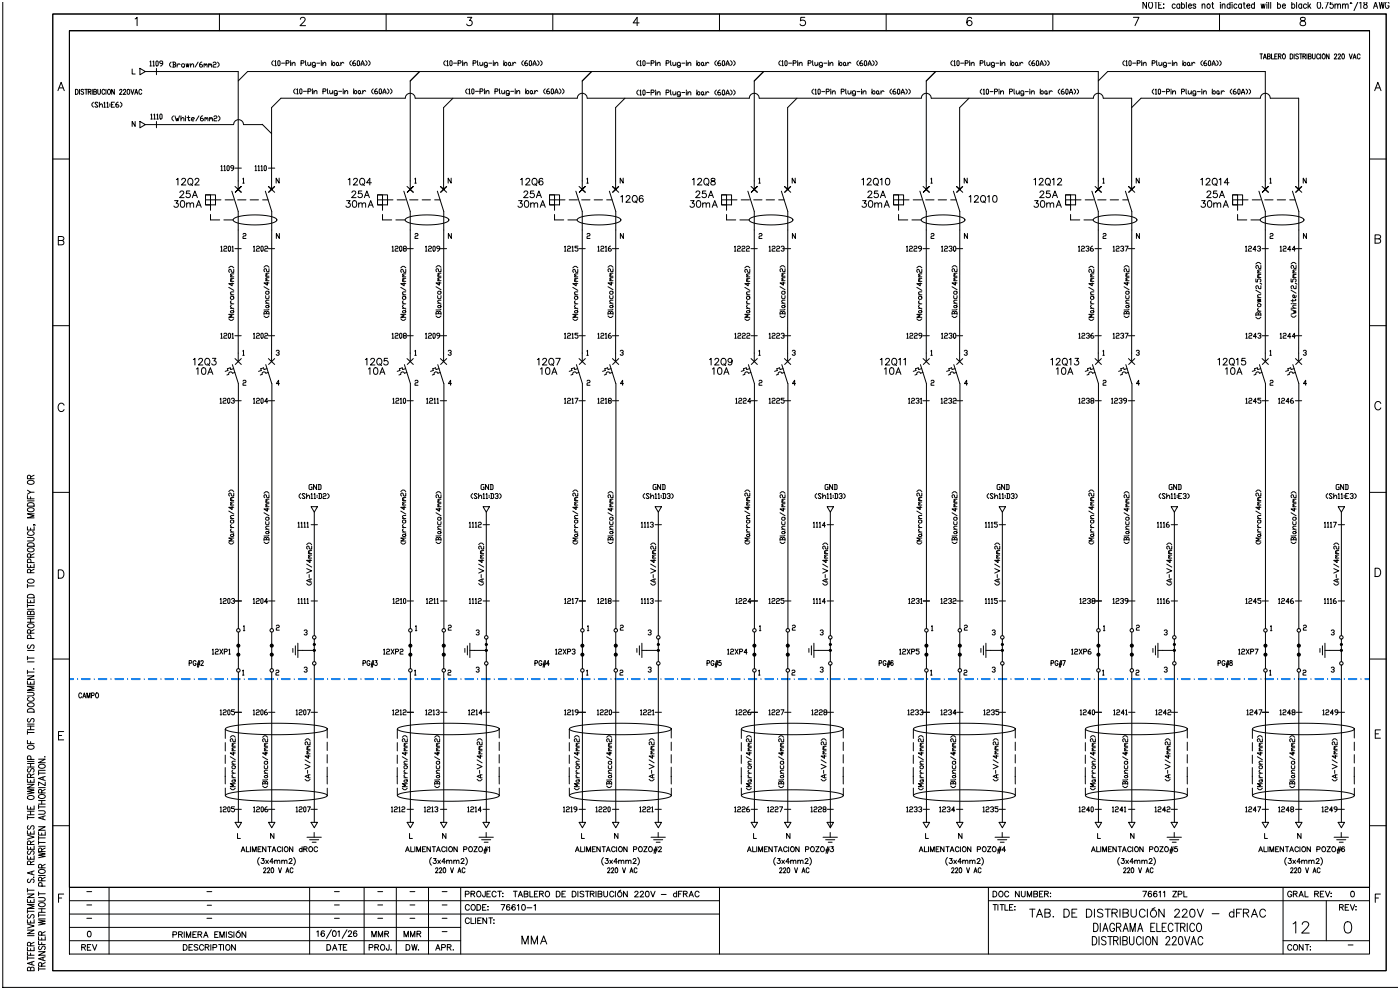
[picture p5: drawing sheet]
<svg xmlns="http://www.w3.org/2000/svg" width="420mm" height="297mm" viewBox="0 0 420 297" stroke-linecap="round" stroke-linejoin="round" font-family="sans-serif">
<!-- layer: _TEXTO -->
<g fill="none" stroke="#000" stroke-width=".3">
<path d="M39.6 20.7v1.5h.9M40.5 36.4v1.5l-.9-1.5v1.5M186.2 59l.5-.3v2M187.8 59.1l.4-.4h.6l.2 .3-.3 .7-1 1h1.3M190 58.7a.94 .94 0 0 1 1.2 1 .94 .94 0 0 1-1.2 .9l-.4-.7v-.5zM192.9 58.9l-.1-.2a.65 .65 0 0 0-1 .3v1.4a.62 .62 0 0 0 1 0 .62 .62 0 0 0-.2-.9 .62 .62 0 0 0-.9 .5M190.5 60.3l.5 .5M72.8 105.3l.2-.2v1.5M72.8 106.6h.5M72.9 114.3l.2-.2h.5l.2 .2-.2 .5h-.5l-.2 .3v.5h.9M82.8 105.3l.3-.2h.4l.2 .2-.2 .5h-.2M83.5 105.8l.2 .3-.2 .5h-.4l-.3-.3"/>
<path d="M83.8 115.1h-.9l.7-1v1.5"/>
</g>
<!-- layer: 03 -->
<path d="M69.7 109.4l1.8 5.6M70.1 110.6l-.9 .2-.2-.5-.8 .3 .2 .5-.9 .3M70.4 111.7l-.7 .2-.3-.3-.4-.1-.4 .3v.5l-.5 .2M70.5 107.6l1.9 1.7M71.4 105.9v2.6M72.4 107.6l-1.8 1.7M79.7 109.4l1.8 5.6M80.1 110.6l-.9 .2-.2-.5-.8 .3 .2 .5-.9 .3M80.4 111.7l-.6 .2-.3-.3-.5-.1-.4 .3v.5l-.5 .2M80.5 107.6l1.9 1.7M81.5 105.9v2.6M82.4 107.6l-1.8 1.7" fill="none" stroke="#000" stroke-width=".3"/>
<!-- layer: 02 -->
<path d="M42 36.4l1.6 1-1.6 .9zM43.6 37.4h26.5a1.5 1.5 0 0 1 1.5-1.5 1.5 1.5 0 0 1 1.5 1.5M71.4 21.5v32.8" fill="none" stroke="#000" stroke-width=".3"/>
<!-- layer: 01 -->
<g fill="none" stroke="#050505" stroke-width=".3">
<path d="M45 18.5l.2-.2v1.5M45 19.8h.4M45.9 18.5l.2-.2v1.5M45.9 19.8h.4M47 18.3l.4 .2v1l-.2 .3-.4-.3v-1zM48.8 19h-.7l-.2-.2 .2-.5h.5l.2 .2v.8l-.7 .5M51.3 18.6l-.4 .5v.5l.4 .5M51.8 18.6h.6l.3 .3-.3 .5M52 19.4h.4l.3 .5-.3 .2h-.6M52 18.6v1.5M53.1 19.1v1M54 19.4l-.4-.3-.5 .5"/>
<path d="M54.7 19.1h.4l.3 .3-.3 .7h-.4l-.2-.2zM55.8 19.1l.2 1 .3-1 .2 1 .2-1M57.2 19.6l.6-.5 .3 .3v.7M57.2 19.1v1M59.4 18.6l-.9 1.5M60.5 18.6l-.6 .5v.8l.2 .2h.4l.3-.5-.3-.2h-.6M61.2 19.4l.2-.3 .3 .5M61.2 19.1v1M61.7 19.4l.2-.3 .2 .3v.7M62.6 19.4l.2-.3 .2 .5M62.6 19.1v1M63 19.4l.2-.3 .3 .3v.7"/>
<path d="M63.9 18.9l.2-.3h.5l.2 .3-.2 .5h-.5l-.2 .2v.5h.9M65.3 18.6l.4 .5v.5l-.4 .5M45.2 34.5l.3-.3v1.5M45.2 35.7h.5M46.1 34.5l.3-.3v1.5M46.1 35.7h.5M46.9 20.5v1.9M46.9 36.4v1.9M47 34.5l.3-.3v1.5M47 35.7h.5M48.2 34.2l.4 .3v1l-.2 .2-.5-.2v-1zM52 34.8l-.4 .5v.5l.4 .5"/>
<path d="M52.5 34.8l.4 1.5 .2-.8 .3 .8 .4-1.5M54.3 35.8l.6-.5 .3 .2v.8M54.3 34.8v1.5M55.6 34.8v.2M55.6 35.3v1M56.1 35.3h.9M56.5 34.8v1.2l.2 .3 .3-.3M57.4 35.8h.7l.2-.3-.2-.2h-.5l-.2 .2v.5l.2 .3h.5M59.7 34.8l-.9 1.5M60.8 34.8l-.7 .5v.7l.2 .3h.5l.2-.3-.2-.5h-.7M61.5 35.5l.2-.2 .2 .5M61.5 35.3v1"/>
<path d="M61.9 35.5l.2-.2 .3 .2v.8M62.8 35.5l.2-.2 .3 .5M62.8 35.3v1M63.3 35.5l.2-.2 .2 .2v.8M64.2 35l.2-.2h.4l.3 .2-.3 .5h-.4l-.2 .3v.5h.9M65.5 34.8l.5 .5v.5l-.5 .5"/>
</g>
<!-- layer: 0 -->
<path d="M20.8 203.5h1.2v.3h-1.2" fill="none" stroke="#007fff" stroke-width=".3"/>
<path d="M20.8 203.5h1.2v.3h-1.2z" fill="#007fff"/>
<g fill="none" stroke="#007fff" stroke-width=".3">
<path d="M23.3 203.5v.3M24.5 203.5h2.5v.3h-2.5zM24.5 203.7h2.5M28.3 203.5v.3M29.5 203.5h2.5v.3h-2.5zM29.5 203.7h2.5M33.3 203.5v.3M34.5 203.5h2.5v.3h-2.5zM34.5 203.7h2.5M38.3 203.5v.3M39.5 203.5h2.5v.3h-2.5zM39.5 203.7h2.5"/>
<path d="M43.3 203.5v.3M44.5 203.5h2.5v.3h-2.5zM44.5 203.7h2.5M48.3 203.5v.3M49.5 203.5h2.5v.3h-2.5zM49.5 203.7h2.5M53.3 203.5v.3M54.5 203.5h2.5v.3h-2.5zM54.5 203.7h2.5M58.3 203.5v.3M59.5 203.5h2.5v.3h-2.5zM59.5 203.7h2.5"/>
<path d="M63.3 203.5v.3M64.5 203.5h2.5v.3h-2.5zM64.5 203.7h2.5M68.3 203.5v.3M69.5 203.5h2.5v.3h-2.5zM69.5 203.7h2.5M73.3 203.5v.3M74.5 203.5h2.5v.3h-2.5zM74.5 203.7h2.5M78.3 203.5v.3M79.5 203.5h2.5v.3h-2.5zM79.5 203.7h2.5"/>
<path d="M83.3 203.5v.3M84.5 203.5h2.5v.3h-2.5zM84.5 203.7h2.5M88.3 203.5v.3M89.5 203.5h2.5v.3h-2.5zM89.5 203.7h2.5M93.3 203.5v.3M94.5 203.5h2.5v.3h-2.5zM94.5 203.7h2.5M98.3 203.5v.3M99.5 203.5h2.5v.3h-2.5zM99.5 203.7h2.5"/>
<path d="M103.3 203.5v.3M104.5 203.5h2.5v.3h-2.5zM104.5 203.7h2.5M108.3 203.5v.3M109.5 203.5h2.5v.3h-2.5zM109.5 203.7h2.5M113.3 203.5v.3M114.5 203.5h2.5v.3h-2.5zM114.5 203.7h2.5M118.3 203.5v.3M119.5 203.5h2.5v.3h-2.5zM119.5 203.7h2.5"/>
<path d="M123.3 203.5v.3M124.5 203.5h2.5v.3h-2.5zM124.5 203.7h2.5M128.3 203.5v.3M129.5 203.5h2.5v.3h-2.5zM129.5 203.7h2.5M133.3 203.5v.3M134.5 203.5h2.5v.3h-2.5zM134.5 203.7h2.5M138.3 203.5v.3M139.5 203.5h2.5v.3h-2.5zM139.5 203.7h2.5"/>
<path d="M143.3 203.5v.3M144.5 203.5h2.5v.3h-2.5zM144.5 203.7h2.5M148.2 203.5v.3M149.5 203.5h2.5v.3h-2.5zM149.5 203.7h2.5M153.2 203.5v.3M154.5 203.5h2.5v.3h-2.5zM154.5 203.7h2.5M158.2 203.5v.3M159.5 203.5h2.5v.3h-2.5zM159.5 203.7h2.5"/>
<path d="M163.2 203.5v.3M164.5 203.5h2.5v.3h-2.5zM164.5 203.7h2.5M168.2 203.5v.3M169.5 203.5h2.5v.3h-2.5zM169.5 203.7h2.5M173.2 203.5v.3M174.5 203.5h2.5v.3h-2.5zM174.5 203.7h2.5M178.2 203.5v.3M179.5 203.5h2.5v.3h-2.5zM179.5 203.7h2.5"/>
<path d="M183.2 203.5v.3M184.5 203.5h2.5v.3h-2.5zM184.5 203.7h2.5M188.2 203.5v.3M189.5 203.5h2.5v.3h-2.5zM189.5 203.7h2.5M193.2 203.5v.3M194.5 203.5h2.5v.3h-2.5zM194.5 203.7h2.5M198.2 203.5v.3M199.5 203.5h2.5v.3h-2.5zM199.5 203.7h2.5"/>
<path d="M203.2 203.5v.3M204.5 203.5h2.5v.3h-2.5zM204.5 203.7h2.5M208.2 203.5v.3M209.5 203.5h2.5v.3h-2.5zM209.5 203.7h2.5M213.2 203.5v.3M214.5 203.5h2.5v.3h-2.5zM214.5 203.7h2.5M218.2 203.5v.3M219.5 203.5h2.5v.3h-2.5zM219.5 203.7h2.5"/>
<path d="M223.2 203.5v.3M224.5 203.5h2.5v.3h-2.5zM224.5 203.7h2.5M228.2 203.5v.3M229.5 203.5h2.5v.3h-2.5zM229.5 203.7h2.5M233.2 203.5v.3M234.5 203.5h2.5v.3h-2.5zM234.5 203.7h2.5M238.2 203.5v.3M239.5 203.5h2.5v.3h-2.5zM239.5 203.7h2.5"/>
<path d="M243.2 203.5v.3M244.5 203.5h2.5v.3h-2.5zM244.5 203.7h2.5M248.2 203.5v.3M249.5 203.5h2.5v.3h-2.5zM249.5 203.7h2.5M253.2 203.5v.3M254.5 203.5h2.5v.3h-2.5zM254.5 203.7h2.5M258.2 203.5v.3M259.5 203.5h2.5v.3h-2.5zM259.5 203.7h2.5"/>
<path d="M263.2 203.5v.3M264.5 203.5h2.5v.3h-2.5zM264.5 203.7h2.5M268.2 203.5v.3M269.5 203.5h2.5v.3h-2.5zM269.5 203.7h2.5M273.2 203.5v.3M274.5 203.5h2.5v.3h-2.5zM274.5 203.7h2.5M278.2 203.5v.3M279.5 203.5h2.5v.3h-2.5zM279.5 203.7h2.5"/>
<path d="M283.2 203.5v.3M284.5 203.5h2.5v.3h-2.5zM284.5 203.7h2.5M288.2 203.5v.3M289.5 203.5h2.5v.3h-2.5zM289.5 203.7h2.5M293.2 203.5v.3M294.5 203.5h2.5v.3h-2.5zM294.5 203.7h2.5M298.2 203.5v.3M299.5 203.5h2.5v.3h-2.5zM299.5 203.7h2.5"/>
<path d="M303.2 203.5v.3M304.5 203.5h2.5v.3h-2.5zM304.5 203.7h2.5M308.2 203.5v.3M309.5 203.5h2.5v.3h-2.5zM309.5 203.7h2.5M313.2 203.5v.3M314.5 203.5h2.5v.3h-2.5zM314.5 203.7h2.5M318.2 203.5v.3M319.5 203.5h2.5v.3h-2.5zM319.5 203.7h2.5"/>
<path d="M323.2 203.5v.3M324.5 203.5h2.5v.3h-2.5zM324.5 203.7h2.5M328.2 203.5v.3M329.5 203.5h2.5v.3h-2.5zM329.5 203.7h2.5M333.2 203.5v.3M334.5 203.5h2.5v.3h-2.5zM334.5 203.7h2.5M338.2 203.5v.3M339.5 203.5h2.5v.3h-2.5zM339.5 203.7h2.5"/>
<path d="M343.2 203.5v.3M344.5 203.5h2.5v.3h-2.5zM344.5 203.7h2.5M348.2 203.5v.3M349.5 203.5h2.5v.3h-2.5zM349.5 203.7h2.5M353.2 203.5v.3M354.5 203.5h2.5v.3h-2.5zM354.5 203.7h2.5M358.2 203.5v.3M359.5 203.5h2.5v.3h-2.5zM359.5 203.7h2.5"/>
<path d="M363.2 203.5v.3M364.5 203.5h2.5v.3h-2.5zM364.5 203.7h2.5M368.2 203.5v.3M369.5 203.5h2.5v.3h-2.5zM369.5 203.7h2.5M373.2 203.5v.3M374.5 203.5h2.5v.3h-2.5zM374.5 203.7h2.5M378.2 203.5v.3M379.5 203.5h2.5v.3h-2.5zM379.5 203.7h2.5"/>
<path d="M383.2 203.5v.3M384.5 203.5h2.4v.3h-2.4zM384.5 203.7h2.4M388.2 203.5v.3M389.4 203.5h2.5v.3h-2.5zM389.4 203.7h2.5M393.2 203.5v.3M394.4 203.5h2.5v.3h-2.5zM394.4 203.7h2.5M398.2 203.5v.3M399.4 203.5h2.5v.3h-2.5zM399.4 203.7h2.5"/>
<path d="M403.2 203.5v.3M404.4 203.5h2.5v.3h-2.5zM404.4 203.7h2.5M408.2 203.5v.3M409.4 203.5h1.3v.3h-1.3z"/>
</g>
<path d="M409.4 203.5h1.3v.3h-1.3z" fill="#007fff"/>
<!-- layer: 01 -->
<g fill="none" stroke="#050505" stroke-width=".3">
<path d="M82 18.2l-.5 .5v.5l.5 .5M82.4 18.4l.2-.2v1.5M82.4 19.7h.5M83.5 18.2l.5 .2v1l-.2 .3-.5-.3v-1zM84.4 18.9h.9M85.8 18.9h.7l.2-.5-.2-.2h-.7v1.5M87.1 18.2v.2M87.1 18.7v1M87.6 19.2l.7-.5 .2 .2v.8M87.6 18.7v1M90.3 18.9h.7l.2-.5-.2-.2h-.7v1.5M91.6 18.2v1.2l.3 .3"/>
<path d="M92.3 18.7v.7l.2 .3 .7-.5M93.2 18.7v1M94.6 19.7h-.7l-.2-.3 .2-.7h.4l.3 .2v1l-.3 .3h-.4l-.2-.3M95 18.9h.9M96.4 18.2v.2M96.4 18.7v1M96.8 19.2l.7-.5 .2 .2v.8M96.8 18.7v1M99.5 18.2v1.5M100 18.7l.4 .2-.2 .8-.7-.5zM101.1 18.7l.4 .2-.2 .8-.4-.3zM101.5 19.4l.3 .3"/>
<path d="M102.2 18.7v1M103.1 18.9l-.4-.2-.5 .5M105.4 18.2l-.5 .5v.5l.5 .5M106.5 18.2l-.7 .5v.7l.2 .3h.5l.2-.5-.2-.3h-.7M107.4 18.2l.4 .2v1l-.2 .3-.4-.3v-1zM108.3 19.7l.4-1.5 .5 1.5M108.3 19.2h.9M109.6 18.2l.5 .5v.5l-.5 .5M110.5 18.2l.5 .5v.5l-.5 .5M133.6 18.2l-.5 .5v.5l.5 .5M134 18.4l.2-.2v1.5M134 19.7h.5"/>
<path d="M135.1 18.2l.5 .2v1l-.2 .3-.5-.3v-1zM136 18.9h.9M137.4 18.9h.7l.2-.5-.2-.2h-.7v1.5M138.7 18.2v.2M138.7 18.7v1M139.2 19.2l.7-.5 .2 .2v.8M139.2 18.7v1M141.9 18.9h.7l.2-.5-.2-.2h-.7v1.5M143.2 18.2v1.2l.3 .3M143.9 18.7v.7l.2 .3 .7-.5M144.8 18.7v1M146.2 19.7h-.7l-.2-.3 .2-.7h.4l.3 .2v1l-.3 .3h-.4l-.2-.3"/>
<path d="M146.6 18.9h.9M148 18.2v.2M148 18.7v1M148.4 19.2l.7-.5 .2 .2v.8M148.4 18.7v1M151.1 18.2v1.5M151.6 18.7l.4 .2-.2 .8-.7-.5zM152.7 18.7l.4 .2-.2 .8-.4-.3zM153.1 19.4l.3 .3M153.8 18.7v1M154.7 18.9l-.4-.2-.5 .5M157 18.2l-.5 .5v.5l.5 .5"/>
<path d="M158.1 18.2l-.7 .5v.7l.2 .3h.5l.2-.3-.2-.5h-.7M159 18.2l.4 .2v1l-.2 .3-.4-.3v-1zM159.9 19.7l.4-1.5 .5 1.5M159.9 19.2h.9M161.2 18.2l.5 .5v.5l-.5 .5M162.1 18.2l.5 .5v.5l-.5 .5M191.5 18.2l-.5 .5v.5l.5 .5M191.9 18.4l.2-.2v1.5M191.9 19.7h.5M193 18.2l.5 .2v1l-.2 .3-.5-.3v-1zM193.9 18.9h.9M195.3 18.9h.7l.2-.5-.2-.2h-.7v1.5"/>
<path d="M196.6 18.2v.2M196.6 18.7v1M197.1 19.2l.7-.5 .2 .2v.8M197.1 18.7v1M199.8 18.9h.7l.2-.5-.2-.2h-.7v1.5M201.1 18.2v1.2l.3 .3M201.8 18.7v.7l.2 .3 .7-.5M202.7 18.7v1M204.1 19.7h-.7l-.2-.3 .2-.7h.4l.3 .2v1l-.3 .3h-.4l-.2-.3M204.5 18.9h.9M205.9 18.2v.2M205.9 18.7v1"/>
<path d="M206.3 19.2l.7-.5 .2 .2v.8M206.3 18.7v1M209 18.2v1.5M209.5 18.7l.4 .2-.2 .8-.7-.5zM210.6 18.7l.4 .2-.2 .8-.4-.3zM211 19.4l.3 .3M211.7 18.7v1M212.6 18.9l-.4-.2-.5 .5M214.9 18.2l-.5 .5v.5l.5 .5M216 18.2l-.7 .5v.7l.2 .3h.5l.2-.5-.2-.3h-.7M216.9 18.2l.4 .2v1l-.2 .3-.4-.3v-1zM217.8 19.7l.4-1.5 .5 1.5"/>
<path d="M217.8 19.2h.9M219.1 18.2l.5 .5v.5l-.5 .5M220 18.2l.5 .5v.5l-.5 .5M234.1 18.2l-.5 .5v.5l.5 .5M234.5 18.4l.2-.2v1.5M234.5 19.7h.5M235.6 18.2l.5 .2v1l-.2 .3-.5-.3v-1zM236.5 18.9h.9M237.9 18.9h.7l.2-.5-.2-.2h-.7v1.5M239.2 18.2v.2M239.2 18.7v1M239.7 19.2l.7-.5 .2 .2v.8"/>
<path d="M239.7 18.7v1M242.4 18.9h.7l.2-.5-.2-.2h-.7v1.5M243.7 18.2v1.2l.3 .3M244.4 18.7v.7l.2 .3 .7-.5M245.3 18.7v1M246.7 19.7h-.7l-.2-.3 .2-.7h.4l.3 .2v1l-.3 .3h-.4l-.2-.3M247.1 18.9h.9M248.5 18.2v.2M248.5 18.7v1M248.9 19.2l.7-.5 .2 .2v.8M248.9 18.7v1M251.6 18.2v1.5"/>
<path d="M252.1 18.7l.4 .2-.2 .8-.7-.5zM253.2 18.7l.4 .2-.2 .8-.4-.3zM253.6 19.4l.3 .3M254.3 18.7v1M255.2 18.9l-.4-.2-.5 .5M257.5 18.2l-.5 .5v.5l.5 .5M258.6 18.2l-.7 .5v.7l.2 .3h.5l.2-.5-.2-.3h-.7M259.5 18.2l.4 .2v1l-.2 .3-.4-.3v-1zM260.4 19.7l.4-1.5 .5 1.5M260.4 19.2h.9M261.7 18.2l.5 .5v.5l-.5 .5M262.6 18.2l.5 .5v.5l-.5 .5"/>
<path d="M285.7 18.2l-.5 .5v.5l.5 .5M286.1 18.4l.2-.2v1.5M286.1 19.7h.5M287.2 18.2l.5 .2v1l-.2 .3-.5-.3v-1zM288.1 18.9h.9M289.5 18.9h.7l.2-.5-.2-.2h-.7v1.5M290.8 18.2v.2M290.8 18.7v1M291.3 19.2l.7-.5 .2 .2v.8M291.3 18.7v1M294 18.9h.6l.3-.5-.3-.2h-.6v1.5M295.3 18.2v1.2l.2 .3"/>
<path d="M296 18.7v.7l.2 .3 .7-.5M296.9 18.7v1M298.2 19.7h-.6l-.3-.3 .3-.7h.4l.2 .2v1l-.2 .3h-.4l-.3-.3M298.7 18.9h.9M300 18.2v.2M300 18.7v1M300.5 19.2l.7-.5 .2 .2v.8M300.5 18.7v1M303.2 18.2v1.5M303.6 18.7l.5 .2-.2 .8-.7-.5zM304.8 18.7l.4 .2-.2 .8-.5-.3zM305.2 19.4l.2 .3"/>
<path d="M305.9 18.7v1M306.8 18.9l-.5-.2-.4 .5M309 18.2l-.4 .5v.5l.4 .5M310.2 18.2l-.7 .5v.7l.2 .3h.5l.2-.3-.2-.5h-.7M311.1 18.2l.4 .2v1l-.2 .3-.5-.3v-1zM312 19.7l.4-1.5 .5 1.5M312 19.2h.9M313.3 18.2l.5 .5v.5l-.5 .5M314.2 18.2l.5 .5v.5l-.5 .5M337.2 18.2l-.4 .5v.5l.4 .5M337.7 18.4l.2-.2v1.5M337.7 19.7h.4"/>
<path d="M338.8 18.2l.5 .2v1l-.3 .3-.4-.3v-1zM339.7 18.9h.9M341.1 18.9h.6l.3-.5-.3-.2h-.6v1.5M342.4 18.2v.2M342.4 18.7v1M342.9 19.2l.6-.5 .3 .2v.8M342.9 18.7v1M345.6 18.9h.6l.3-.5-.3-.2h-.6v1.5M346.9 18.2v1.2l.2 .3M347.6 18.7v.7l.2 .3 .7-.5M348.5 18.7v1M349.8 19.7h-.6l-.3-.3 .3-.7h.4l.2 .2v1l-.2 .3h-.4l-.3-.3"/>
<path d="M350.3 18.9h.9M351.6 18.2v.2M351.6 18.7v1M352.1 19.2l.7-.5 .2 .2v.8M352.1 18.7v1M354.8 18.2v1.5M355.2 18.7l.5 .2-.2 .8-.7-.5zM356.4 18.7l.4 .2-.2 .8-.5-.3zM356.8 19.4l.2 .3M357.5 18.7v1M358.4 18.9l-.5-.2-.4 .5M360.6 18.2l-.4 .5v.5l.4 .5"/>
<path d="M361.8 18.2l-.7 .5v.7l.2 .3h.5l.2-.5-.2-.3h-.7M362.7 18.2l.4 .2v1l-.2 .3-.5-.3v-1zM363.6 19.7l.4-1.5 .5 1.5M363.6 19.2h.9M364.9 18.2l.5 .5v.5l-.5 .5M365.8 18.2l.5 .5v.5l-.5 .5M88.5 26.6l-.4 .5v.5l.4 .5M89 26.9l.2-.3v1.5M89 28.1h.4M90.1 26.6l.5 .3v1l-.3 .2-.4-.2v-1zM91 27.4h.9M92.4 27.4h.6l.3-.5-.3-.3h-.6v1.5"/>
<path d="M93.7 26.6v.3M93.7 27.1v1M94.2 27.6l.6-.5 .3 .3v.7M94.2 27.1v1M96.9 27.4h.6l.3-.5-.3-.3h-.6v1.5M98.2 26.6v1.3l.2 .2M98.9 27.1v.8l.2 .2 .7-.5M99.8 27.1v1M101.1 28.1h-.6l-.3-.2 .3-.8h.4l.2 .3v1l-.2 .2h-.4l-.3-.2M101.6 27.4h.9M102.9 26.6v.3M102.9 27.1v1"/>
<path d="M103.4 27.6l.7-.5 .2 .3v.7M103.4 27.1v1M106.1 26.6v1.5M106.5 27.1l.5 .3-.2 .7-.7-.5zM107.7 27.1l.4 .3-.2 .7-.5-.2zM108.1 27.9l.2 .2M108.8 27.1v1M109.7 27.4l-.5-.3-.4 .5M111.9 26.6l-.4 .5v.5l.4 .5M113.1 26.6l-.7 .5v.8l.2 .2h.5l.2-.2-.2-.5h-.7M114 26.6l.4 .3v1l-.2 .2-.5-.2v-1zM114.9 28.1l.4-1.5 .5 1.5"/>
<path d="M114.9 27.6h.9M116.2 26.6l.5 .5v.5l-.5 .5M117.1 26.6l.5 .5v.5l-.5 .5M140.1 26.6l-.4 .5v.5l.4 .5M140.6 26.9l.2-.3v1.5M140.6 28.1h.4M141.7 26.6l.5 .3v1l-.3 .2-.4-.2v-1zM142.6 27.4h.9M144 27.4h.6l.3-.5-.3-.3h-.6v1.5M145.3 26.6v.3M145.3 27.1v1M145.8 27.6l.6-.5 .3 .3v.7"/>
<path d="M145.8 27.1v1M148.5 27.4h.6l.3-.5-.3-.3h-.6v1.5M149.8 26.6v1.3l.2 .2M150.5 27.1v.8l.2 .2 .7-.5M151.4 27.1v1M152.7 28.1h-.6l-.3-.2 .3-.8h.4l.2 .3v1l-.2 .2h-.4l-.3-.2M153.2 27.4h.9M154.5 26.6v.3M154.5 27.1v1M155 27.6l.7-.5 .2 .3v.7M155 27.1v1M157.7 26.6v1.5"/>
<path d="M158.1 27.1l.5 .3-.2 .7-.7-.5zM159.3 27.1l.4 .3-.2 .7-.5-.2zM159.7 27.9l.2 .2M160.4 27.1v1M161.3 27.4l-.5-.3-.4 .5M163.5 26.6l-.4 .5v.5l.4 .5M164.7 26.6l-.7 .5v.8l.2 .2h.5l.2-.5-.2-.2h-.7M165.6 26.6l.4 .3v1l-.2 .2-.5-.2v-1zM166.5 28.1l.4-1.5 .5 1.5M166.5 27.6h.9M167.8 26.6l.5 .5v.5l-.5 .5M168.7 26.6l.5 .5v.5l-.5 .5"/>
<path d="M191.5 27l-.5 .5v.5l.5 .5M191.9 27.2l.2-.2v1.5M191.9 28.5h.5M193 27l.5 .2v1l-.2 .3-.5-.3v-1zM193.9 27.7h.9M195.3 27.7h.7l.2-.5-.2-.2h-.7v1.5M196.6 27v.2M196.6 27.5v1M197.1 28l.7-.5 .2 .2v.8M197.1 27.5v1M199.8 27.7h.7l.2-.5-.2-.2h-.7v1.5M201.1 27v1.2l.3 .3"/>
<path d="M201.8 27.5v.7l.2 .3 .7-.5M202.7 27.5v1M204.1 28.5h-.7l-.2-.3 .2-.7h.4l.3 .2v1l-.3 .3h-.4l-.2-.3M204.5 27.7h.9M205.9 27v.2M205.9 27.5v1M206.3 28l.7-.5 .2 .2v.8M206.3 27.5v1M209 27v1.5M209.5 27.5l.4 .2-.2 .8-.7-.5zM210.6 27.5l.4 .2-.2 .8-.4-.3zM211 28.2l.3 .3"/>
<path d="M211.7 27.5v1M212.6 27.7l-.4-.2-.5 .5M214.9 27l-.5 .5v.5l.5 .5M216 27l-.7 .5v.7l.2 .3h.5l.2-.5-.2-.3h-.7M216.9 27l.4 .2v1l-.2 .3-.4-.3v-1zM217.8 28.5l.4-1.5 .5 1.5M217.8 28h.9M219.1 27l.5 .5v.5l-.5 .5M220 27l.5 .5v.5l-.5 .5M244 26.7l-.5 .5v.5l.5 .5M244.4 27l.3-.3v1.5M244.4 28.2h.5"/>
<path d="M245.6 26.7l.4 .3v1l-.2 .2-.5-.2v-1zM246.5 27.5h.9M247.8 27.5h.7l.2-.5-.2-.3h-.7v1.5M249.2 26.7v.3M249.2 27.2v1M249.6 27.7l.7-.5 .2 .3v.7M249.6 27.2v1M252.3 27.5h.7l.2-.5-.2-.3h-.7v1.5M253.7 26.7v1.3l.2 .2M254.3 27.2v.8l.3 .2 .6-.5M255.2 27.2v1M256.6 28.2h-.7l-.2-.2 .2-.8h.5l.2 .3v1l-.2 .2h-.5l-.2-.2"/>
<path d="M257 27.5h.9M258.4 26.7v.3M258.4 27.2v1M258.8 27.7l.7-.5 .2 .3v.7M258.8 27.2v1M261.5 26.7v1.5M262 27.2l.4 .3-.2 .7-.7-.5zM263.1 27.2l.5 .3-.3 .7-.4-.2zM263.6 28l.2 .2M264.2 27.2v1M265.1 27.5l-.4-.3-.5 .5M267.4 26.7l-.5 .5v.5l.5 .5"/>
<path d="M268.5 26.7l-.7 .5v.8l.3 .2h.4l.2-.5-.2-.2h-.7M269.4 26.7l.5 .3v1l-.3 .2-.4-.2v-1zM270.3 28.2l.5-1.5 .4 1.5M270.3 27.7h.9M271.7 26.7l.4 .5v.5l-.4 .5M272.6 26.7l.4 .5v.5l-.4 .5M294.5 26.7l-.5 .5v.5l.5 .5M294.9 27l.2-.3v1.5M294.9 28.2h.5M296 26.7l.5 .3v1l-.2 .2-.5-.2v-1zM296.9 27.5h.9M298.3 27.5h.7l.2-.5-.2-.3h-.7v1.5"/>
<path d="M299.6 26.7v.3M299.6 27.2v1M300.1 27.7l.7-.5 .2 .3v.7M300.1 27.2v1M302.8 27.5h.7l.2-.5-.2-.3h-.7v1.5M304.1 26.7v1.3l.3 .2M304.8 27.2v.8l.2 .2 .7-.5M305.7 27.2v1M307.1 28.2h-.7l-.2-.2 .2-.8h.4l.3 .3v1l-.3 .2h-.4l-.2-.2M307.5 27.5h.9M308.9 26.7v.3M308.9 27.2v1"/>
<path d="M309.3 27.7l.7-.5 .2 .3v.7M309.3 27.2v1M312 26.7v1.5M312.5 27.2l.4 .3-.2 .7-.7-.5zM313.6 27.2l.4 .3-.2 .7-.4-.2zM314 28l.3 .2M314.7 27.2v1M315.6 27.5l-.4-.3-.5 .5M317.9 26.7l-.5 .5v.5l.5 .5M319 26.7l-.7 .5v.8l.2 .2h.5l.2-.2-.2-.5h-.7M319.9 26.7l.4 .3v1l-.2 .2-.4-.2v-1zM320.8 28.2l.4-1.5 .5 1.5"/>
<path d="M320.8 27.7h.9M322.1 26.7l.5 .5v.5l-.5 .5M323 26.7l.5 .5v.5l-.5 .5M346.1 26.7l-.5 .5v.5l.5 .5M346.5 27l.2-.3v1.5M346.5 28.2h.5M347.6 26.7l.5 .3v1l-.2 .2-.5-.2v-1zM348.5 27.5h.9M349.9 27.5h.7l.2-.5-.2-.3h-.7v1.5M351.2 26.7v.3M351.2 27.2v1M351.7 27.7l.7-.5 .2 .3v.7"/>
<path d="M351.7 27.2v1M354.4 27.5h.7l.2-.5-.2-.3h-.7v1.5M355.7 26.7v1.3l.3 .2M356.4 27.2v.8l.2 .2 .7-.5M357.3 27.2v1M358.7 28.2h-.7l-.2-.2 .2-.8h.4l.3 .3v1l-.3 .2h-.4l-.2-.2M359.1 27.5h.9M360.5 26.7v.3M360.5 27.2v1M360.9 27.7l.7-.5 .2 .3v.7M360.9 27.2v1M363.6 26.7v1.5"/>
<path d="M364.1 27.2l.4 .3-.2 .7-.7-.5zM365.2 27.2l.4 .3-.2 .7-.4-.2zM365.6 28l.3 .2M366.3 27.2v1M367.2 27.5l-.4-.3-.5 .5M369.5 26.7l-.5 .5v.5l.5 .5M370.6 26.7l-.7 .5v.8l.2 .2h.5l.2-.5-.2-.2h-.7M371.5 26.7l.4 .3v1l-.2 .2-.4-.2v-1zM372.4 28.2l.4-1.5 .5 1.5M372.4 27.7h.9M373.7 26.7l.5 .5v.5l-.5 .5M374.6 26.7l.5 .5v.5l-.5 .5"/>
<path d="M66.3 49.9l.2-.2v1.5M66.3 51.2h.4M67.2 49.9l.2-.2v1.5M67.2 51.2h.4M68.3 49.7l.5 .2v1l-.3 .3-.4-.3v-1zM70.1 50.4h-.7l-.2-.2 .2-.5h.5l.2 .2v.8l-.7 .5M70.5 50.4h1.9M76.5 49.9l.2-.2v1.5M76.5 51.2h.5M77.4 49.9l.2-.2v1.5M77.4 51.2h.5M78.3 49.9l.2-.2v1.5"/>
<path d="M78.3 51.2h.5M79.4 49.7l.5 .2v1l-.2 .3-.5-.3v-1zM80.5 50.4h1.9M66.2 74.1l.3-.3v1.5M66.2 75.3h.5M67.1 74.1l.3-.3h.4l.2 .3-.2 .5h-.4l-.3 .2v.5h.9M68.7 73.8l.5 .3v1l-.3 .2-.4-.2v-1zM69.6 74.1l.2-.3v1.5M69.6 75.3h.5M70.5 74.6h1.8M76 74.1l.2-.3v1.5M76 75.3h.5"/>
<path d="M76.9 74.1l.2-.3h.5l.2 .3-.2 .5h-.5l-.2 .2v.5h.9M78.5 73.8l.4 .3v1l-.2 .2-.4-.2v-1zM79.4 74.1l.2-.3h.5l.2 .3-.2 .5h-.5l-.2 .2v.5h.9M80.5 74.6h1.9M117.6 74.1l.2-.3v1.5M117.6 75.3h.5M118.5 74.1l.2-.3h.5l.2 .3-.2 .5h-.5l-.2 .2v.5h.9M120.1 73.8l.4 .3v1l-.2 .2-.4-.2v-1zM121.2 74.6l-.2-.5 .2-.3h.5l.2 .5-.9 .5 .2 .5h.5l.2-.2-.2-.5M122 74.6h1.9M127.6 74.1l.2-.3v1.5M127.6 75.3h.5"/>
<path d="M128.5 74.1l.2-.3h.5l.2 .3-.2 .5h-.5l-.2 .2v.5h.9M130.1 73.8l.4 .3v1l-.2 .2-.4-.2v-1zM131.9 74.6h-.7l-.2-.3 .2-.5h.5l.2 .3v.7l-.7 .5M132.1 74.6h1.9M169.3 74.1l.2-.3v1.5M169.3 75.3h.5M170.2 74.1l.2-.3h.5l.2 .3-.2 .5h-.5l-.2 .2v.5h.9M171.6 74.1l.2-.3v1.5M171.6 75.3h.4M173.4 73.8h-.9v.5h.6l.3 .3-.3 .7h-.4l-.2-.2M173.6 74.6h1.9M179.3 74.1l.2-.3v1.5"/>
<path d="M179.3 75.3h.5M180.2 74.1l.2-.3h.5l.2 .3-.2 .5h-.5l-.2 .2v.5h.9M181.6 74.1l.2-.3v1.5M181.6 75.3h.4M183.1 73.8l-.6 .5v.8l.2 .2h.4l.3-.5-.3-.2h-.6M183.7 74.6h1.8M220.3 74.1l.2-.3v1.5M220.3 75.3h.4M221.2 74.1l.2-.3h.5l.2 .3-.2 .5h-.5l-.2 .2v.5h.9M222.5 74.1l.3-.3h.4l.2 .3-.2 .5h-.4l-.3 .2v.5h.9M223.9 74.1l.2-.3h.5l.2 .3-.2 .5h-.5l-.2 .2v.5h.9M225.2 74.6h1.9"/>
<path d="M230.7 74.1l.2-.3v1.5M230.7 75.3h.4M231.6 74.1l.2-.3h.5l.2 .3-.2 .5h-.5l-.2 .2v.5h.9M232.9 74.1l.3-.3h.4l.2 .3-.2 .5h-.4l-.3 .2v.5h.9M234.3 74.1l.2-.3h.5l.2 .3v.2l-.5 .3M235 74.6l.2 .2-.2 .5h-.5l-.2-.2M235.2 74.6h1.9M271.9 74.1l.2-.3v1.5M271.9 75.3h.4M272.8 74.1l.2-.3h.4l.3 .3-.3 .5h-.4l-.2 .2v.5h.9M274.1 74.1l.2-.3h.5l.2 .3-.2 .5h-.5l-.2 .2v.5h.9M276.4 74.6h-.7l-.2-.3 .2-.5h.4l.3 .3v.7l-.7 .5"/>
<path d="M276.8 74.6h1.9M282.4 74.1l.2-.3v1.5M282.4 75.3h.4M283.3 74.1l.2-.3h.5l.2 .3-.2 .5h-.5l-.2 .2v.5h.9M284.6 74.1l.3-.3h.4l.2 .5-.4 .3M285.3 74.6l.2 .2-.2 .5h-.4l-.3-.2M286.2 73.8l.5 .3v1l-.3 .2-.4-.2v-1zM286.8 74.6h1.9M323.5 74.1l.2-.3v1.5M323.5 75.3h.4M324.4 74.1l.2-.3h.4l.3 .3-.3 .5h-.4l-.2 .2v.5h.9M325.7 74.1l.2-.3h.5l.2 .5-.4 .3"/>
<path d="M326.4 74.6l.2 .2-.2 .5h-.5l-.2-.2M327.7 73.8l-.6 .5v.8l.2 .2h.4l.3-.5-.3-.2h-.6M328.4 74.6h1.9M333.9 74.1l.2-.3v1.5M333.9 75.3h.4M334.8 74.1l.2-.3h.4l.3 .3-.3 .5h-.4l-.2 .2v.5h.9M336.1 74.1l.2-.3h.5l.2 .3v.2l-.4 .3M336.8 74.6l.2 .2-.2 .5h-.5l-.2-.2M337.5 73.8h.9l-.7 1.5M338.4 74.6h1.9M373.6 74.1l.2-.3v1.5M373.6 75.3h.4"/>
<path d="M374.5 74.1l.2-.3h.4l.3 .3-.3 .5h-.4l-.2 .2v.5h.9M376.7 79.2l.5-.5h.5l.5 .5M376.7 74.8h-.9l.7-1v1.5M377.2 74.1l.2-.3h.4l.3 .5-.5 .3M377.8 74.6l.3 .2-.3 .5h-.4l-.2-.2M378.2 79.6v.9h-.5l-.5-.9-.5 .2v.5l.2 .2M378.5 74.6h1.9M384 74.1l.2-.3v1.5M384 75.3h.4M384.9 74.1l.2-.3h.4l.3 .3-.3 .5h-.4l-.2 .2v.5h.9M387.1 74.8h-.9l.7-1v1.5M387.2 79.2l.5-.5h.5l.5 .5"/>
<path d="M388.5 74.8h-.9l.6-1v1.5M388.5 74.6h1.9M388.7 79.6v.9h-.5l-.2-.2v-.5l-.5-.2-.3 .2v.5l.3 .2M68.6 95.6l.5 .5h.5l.5-.5M68.6 80.3l.5-.4h.5l.5 .4M68.6 86.2l1.5 .9M68.7 99.9l.5 .3v1l-.3 .2-.4-.2v-1zM69.1 93.4l.8-.2 .2 .4-.7 .2zM69.1 89.1l.8-.2 .2 .2v.5l-.7 .2-.3-.2zM69.1 92.5h1M69.1 91.1h1M69.1 88.4h1"/>
<path d="M69.1 84.4h1M69.1 83h1M69.4 91.6l-.3 .4 .5 .5M69.4 90.2l-.3 .5 .5 .4M69.6 84.8v.9l-1-.6h1.5M69.6 83.9l-.5 .3 .3 .2M69.6 82.6l-.5 .2 .3 .2M70.1 94.3h-1.5l1 .4-1 .5h1.5M70.1 87.5h-.7l-.3 .3 .5 .6M70.1 83.5h-.7l-.3 .2 .3 .2M70.1 82.1h-.7l-.3 .3 .3 .2M70.1 80.8v.9h-.5l-.5-.9-.5 .2v.5l.3 .2"/>
<path d="M70.1 92.9l-.2 .3M78.5 99.9l.4 .3v1l-.2 .2-.4-.2v-1zM79.2 94.8l.5 .4h.5l.5-.4M79.2 80.1l.5-.4h.5l.5 .4M79.2 94.1h1.5M79.2 86l1.5 .9M79.7 91.8l.7-.2 .3 .5-.8 .2zM79.7 88.7v.7l.2 .2 .8-.2v-.7M79.7 87.6l.7-.3 .3 .3v.4l-.8 .2-.2-.2zM79.7 90.9h1M79.7 84.2h1M79.7 82.8h1"/>
<path d="M79.9 94.1v-.5l.5-.2 .3 .2v.7M79.9 93.6l-.5-.2-.2 .2v.7M80.2 84.6v.9l-1-.6h1.5M80.2 83.7l-.5 .3 .2 .2M80.2 82.4l-.5 .2 .2 .2M80.7 92.7l-.3 .3h-1.2M80.7 90h-.8l-.2 .3 .5 .6M80.7 83.3h-.8l-.2 .2 .2 .2M80.7 81.9h-.8l-.2 .3 .2 .2M80.7 80.6v.9h-.5l-.5-.9-.5 .2v.5l.2 .2M80.7 91.4l-.3 .2M120.1 99.9l.4 .3v1l-.2 .2-.4-.2v-1z"/>
<path d="M120.2 95.6l.5 .5h.5l.5-.5M120.2 80.3l.5-.4h.5l.5 .4M120.2 86.2l1.5 .9M120.7 93.4l.8-.2 .2 .4-.7 .2zM120.7 89.1l.8-.2 .2 .2v.5l-.7 .2-.3-.2zM120.7 92.5h1M120.7 91.1h1M120.7 88.4h1M120.7 84.4h1M120.7 83h1M121 91.6l-.3 .4 .5 .5M121 90.2l-.3 .5 .5 .4"/>
<path d="M121.2 84.8v.9l-1-.6h1.5M121.2 83.9l-.5 .3 .3 .2M121.2 82.6l-.5 .2 .3 .2M121.7 94.3h-1.5l1 .4-1 .5h1.5M121.7 87.5h-.7l-.3 .3 .5 .6M121.7 83.5h-.7l-.3 .2 .3 .2M121.7 82.1h-.7l-.3 .3 .3 .2M121.7 80.8v.9h-.5l-.2-.2v-.5l-.5-.2-.3 .2v.5l.3 .2M121.7 92.9l-.2 .3M130.1 99.9l.4 .3v1l-.2 .2-.4-.2v-1zM130.8 94.8l.5 .4h.5l.5-.4M130.8 80.1l.5-.4h.5l.5 .4"/>
<path d="M130.8 94.1h1.5M130.8 86l1.5 .9M131.3 91.8l.7-.2 .3 .5-.8 .2zM131.3 88.7v.7l.2 .2 .8-.2v-.7M131.3 87.6l.7-.3 .3 .3v.4l-.8 .2-.2-.2zM131.3 90.9h1M131.3 84.2h1M131.3 82.8h1M131.5 94.1v-.5l.5-.2 .3 .2v.7M131.5 93.6l-.5-.2-.2 .2v.7M131.8 84.6v.9l-1-.6h1.5M131.8 83.7l-.5 .3 .2 .2"/>
<path d="M131.8 82.4l-.5 .2 .2 .2M132.3 92.7l-.3 .3h-1.2M132.3 90h-.8l-.2 .3 .5 .6M132.3 83.3h-.8l-.2 .2 .2 .2M132.3 81.9h-.8l-.2 .3 .2 .2M132.3 80.6v.9h-.5l-.5-.9-.5 .2v.5l.2 .2M132.3 91.4l-.3 .2M171.8 95.6l.5 .5h.5l.5-.5M171.8 80.3l.5-.4h.5l.5 .4M171.8 86.2l1.5 .9M172.3 93.4l.8-.2 .2 .4-.7 .2zM172.3 89.1l.8-.2 .2 .2v.5l-.7 .2-.3-.2z"/>
<path d="M172.3 92.5h1M172.3 91.1h1M172.3 88.4h1M172.3 84.4h1M172.3 83h1M172.6 91.6l-.3 .4 .5 .5M172.6 90.2l-.3 .5 .5 .4M172.8 84.8v.9l-1-.6h1.5M172.8 83.9l-.5 .3 .3 .2M172.8 82.6l-.5 .2 .3 .2M173.3 94.3h-1.5l1 .4-1 .5h1.5M173.3 87.5h-.7l-.3 .3 .5 .6"/>
<path d="M173.3 83.5h-.7l-.3 .2 .3 .2M173.3 82.1h-.7l-.3 .3 .3 .2M173.3 80.8v.9h-.5l-.5-.9-.5 .2v.5l.3 .2M173.3 92.9l-.2 .3M173.4 99.9h-.9v.5h.6l.3 .8-.3 .2h-.4l-.2-.2M182.4 94.8l.5 .4h.5l.5-.4M182.4 80.1l.5-.4h.5l.5 .4M182.4 94.1h1.5M182.4 86l1.5 .9M182.9 91.8l.7-.2 .3 .5-.8 .2zM182.9 88.7v.7l.2 .2 .8-.2v-.7M182.9 87.6l.7-.3 .3 .3v.4l-.8 .2-.2-.2z"/>
<path d="M182.9 90.9h1M182.9 84.2h1M182.9 82.8h1M183.1 94.1v-.5l.5-.2 .3 .2v.7M183.1 93.6l-.5-.2-.2 .2v.7M183.1 99.9l-.6 .5v.8l.2 .2h.4l.3-.5-.3-.2h-.6M183.4 84.6v.9l-1-.6h1.5M183.4 83.7l-.5 .3 .2 .2M183.4 82.4l-.5 .2 .2 .2M183.9 92.7l-.3 .3h-1.2M183.9 90h-.8l-.2 .3 .5 .6M183.9 83.3h-.8l-.2 .2 .2 .2"/>
<path d="M183.9 81.9h-.8l-.2 .3 .2 .2M183.9 80.6v.9h-.5l-.5-.9-.5 .2v.5l.2 .2M183.9 91.4l-.3 .2M223.4 95.6l.5 .5h.5l.5-.5M223.4 80.3l.5-.4h.5l.5 .4M223.4 86.2l1.5 .9M223.9 93.4l.7-.2 .3 .4-.8 .2zM223.9 89.1l.7-.2 .3 .2v.5l-.8 .2-.2-.2zM223.9 92.5h1M223.9 91.1h1M223.9 88.4h1M223.9 84.4h1"/>
<path d="M223.9 83h1M224.1 91.6l-.2 .4 .5 .5M224.1 90.2l-.2 .5 .5 .4M224.4 84.8v.9l-1-.6h1.5M224.4 83.9l-.5 .3 .2 .2M224.4 82.6l-.5 .2 .2 .2M224.9 94.3h-1.5l1 .4-1 .5h1.5M224.9 87.5h-.8l-.2 .3 .5 .6M224.9 83.5h-.8l-.2 .2 .2 .2M224.9 82.1h-.8l-.2 .3 .2 .2M224.9 80.8v.9l-.8-.2v-.5l-.2-.2-.5 .2v.5l.2 .2M224.9 92.9l-.3 .3"/>
<path d="M234 94.8l.5 .4h.5l.5-.4M234 80.1l.5-.4h.5l.5 .4M234 94.1h1.5M234 86l1.5 .9M234.5 91.8l.7-.2 .3 .5-.8 .2zM234.5 88.7v.7l.2 .2 .8-.2v-.7M234.5 87.6l.7-.3 .3 .3v.4l-.8 .2-.2-.2zM234.5 90.9h1M234.5 84.2h1M234.5 82.8h1M234.7 94.1v-.5l.5-.2 .3 .2v.7M234.7 93.6l-.5-.2-.2 .2v.7"/>
<path d="M235 84.6v.9l-1-.6h1.5M235 83.7l-.5 .3 .2 .2M235 82.4l-.5 .2 .2 .2M235.5 92.7l-.3 .3h-1.2M235.5 90h-.8l-.2 .3 .5 .6M235.5 83.3h-.8l-.2 .2 .2 .2M235.5 81.9h-.8l-.2 .3 .2 .2M235.5 80.6v.9h-.5l-.5-.9-.5 .2v.5l.2 .2M235.5 91.4l-.3 .2M275 95.6l.5 .5h.5l.5-.5M275 80.3l.5-.4h.5l.5 .4M275 86.2l1.5 .9"/>
<path d="M275.5 93.4l.7-.2 .3 .4-.8 .2zM275.5 89.1l.7-.2 .3 .2v.5l-.8 .2-.2-.2zM275.5 92.5h1M275.5 91.1h1M275.5 88.4h1M275.5 84.4h1M275.5 83h1M275.7 91.6l-.2 .4 .5 .5M275.7 90.2l-.2 .5 .5 .4M276 84.8v.9l-1-.6h1.5M276 83.9l-.5 .3 .2 .2M276 82.6l-.5 .2 .2 .2"/>
<path d="M276.5 94.3h-1.5l1 .4-1 .5h1.5M276.5 87.5h-.8l-.2 .3 .5 .6M276.5 83.5h-.8l-.2 .2 .2 .2M276.5 82.1h-.8l-.2 .3 .2 .2M276.5 80.8v.9h-.5l-.3-.2v-.5l-.5-.2-.2 .2v.5l.2 .2M276.5 92.9l-.3 .3M285.6 94.8l.4 .4h.5l.5-.4M285.6 80.1l.4-.4h.5l.5 .4M285.6 94.1h1.4M285.6 86l1.4 .9M286 91.8l.8-.2 .2 .5-.7 .2zM286 88.7v.7l.3 .2 .7-.2v-.7"/>
<path d="M286 87.6l.8-.3 .2 .3v.4l-.7 .2-.3-.2zM286 90.9h1M286 84.2h1M286 82.8h1M286.2 99.9l.5 .3v1l-.3 .2-.4-.2v-1zM286.3 94.1v-.5l.5-.2 .2 .2v.7M286.3 93.6l-.5-.2-.2 .2v.7M286.5 84.6v.9l-.9-.6h1.4M286.5 83.7l-.5 .3 .3 .2M286.5 82.4l-.5 .2 .3 .2M287 92.7l-.2 .3h-1.2M287 90h-.7l-.3 .3 .5 .6"/>
<path d="M287 83.3h-.7l-.3 .2 .3 .2M287 81.9h-.7l-.3 .3 .3 .2M287 80.6v.9h-.5l-.5-.9-.4 .2v.5l.2 .2M287 91.4l-.2 .2M326.6 95.6l.5 .5h.5l.5-.5M326.6 80.3l.5-.4h.5l.5 .4M326.6 86.2l1.5 .9M327.1 93.4l.7-.2 .3 .4-.8 .2zM327.1 89.1l.7-.2 .3 .2v.5l-.8 .2-.2-.2zM327.1 92.5h1M327.1 91.1h1M327.1 88.4h1"/>
<path d="M327.1 84.4h1M327.1 83h1M327.3 91.6l-.2 .4 .5 .5M327.3 90.2l-.2 .5 .5 .4M327.6 84.8v.9l-1-.6h1.5M327.6 83.9l-.5 .3 .2 .2M327.6 82.6l-.5 .2 .2 .2M327.9 99.9l-.7 .5v.8l.2 .2h.5l.2-.5-.2-.2h-.7M328.1 94.3h-1.5l1 .4-1 .5h1.5M328.1 87.5h-.8l-.2 .3 .5 .6M328.1 83.5h-.8l-.2 .2 .2 .2M328.1 82.1h-.8l-.2 .3 .2 .2"/>
<path d="M328.1 80.8v.9h-.5l-.5-.9-.5 .2v.5l.2 .2M328.1 92.9l-.3 .3M337.1 94.8l.5 .4h.5l.5-.4M337.1 80.1l.5-.4h.5l.5 .4M337.1 94.1h1.5M337.1 86l1.5 .9M337.5 99.9h.9l-.7 1.5M337.6 91.8l.8-.2 .2 .5-.7 .2zM337.6 88.7v.7l.3 .2 .7-.2v-.7M337.6 87.6l.8-.3 .2 .3v.4l-.7 .2-.3-.2zM337.6 90.9h1M337.6 84.2h1"/>
<path d="M337.6 82.8h1M337.9 94.1v-.5l.5-.2 .2 .2v.7M337.9 93.6l-.5-.2-.3 .2v.7M338.1 84.6v.9l-1-.6h1.5M338.1 83.7l-.5 .3 .3 .2M338.1 82.4l-.5 .2 .3 .2M338.6 92.7l-.2 .3h-1.3M338.6 90h-.7l-.3 .3 .5 .6M338.6 83.3h-.7l-.3 .2 .3 .2M338.6 81.9h-.7l-.3 .3 .3 .2M338.6 80.6v.9h-.5l-.5-.9-.5 .2v.5l.3 .2M338.6 91.4l-.2 .2"/>
<path d="M376.7 95.1l.5 .5h.5l.5-.5M376.7 83.7v.9h.5v-.7l.2-.2 .8 .2v.4l-.3 .3M376.7 94.5h1.5M376.7 87l1.5 .9M377.2 91.3l.7-.2 .3 .2v.5l-.8 .2-.2-.2zM377.2 89.7l1 .3-1 .2 1 .2-1 .2M377.2 93.3h1M377.2 89.3h1M377.2 83.2h1M377.2 81.9h1M377.4 94.5v-.5l.5-.2 .3 .2v.7M377.4 94l-.5-.2-.2 .2v.7"/>
<path d="M377.4 92.4l-.2 .5 .5 .4M377.7 82.8l-.5 .2 .2 .2M377.7 81.4l-.5 .2 .2 .3M377.9 85l.5 .2M378.2 88.4h-.8l-.2 .2 .5 .7M378.2 85.7v.9h-.5l-.3-.2v-.5l-.5-.2-.2 .2v.5l.2 .2M378.2 82.3h-.8l-.2 .2 .2 .3M378.2 81h-.8l-.2 .2 .2 .2M387.2 94.7l.5 .4h.5l.5-.4M387.2 92.9l1.5 .4-.7 .3 .7 .2-1.5 .4M387.2 83.7v.9h.5v-.7l.3-.2h.5l.2 .2v.4l-.2 .3M387.2 92.4h1.5"/>
<path d="M387.2 91.1h.3M387.2 87l1.5 .9M387.7 91.1h1M387.7 83.2h1M387.7 81.9h1M387.7 89.7v.9M388.2 82.8l-.5 .2 .3 .2M388.2 81.4l-.5 .2 .3 .3M388.5 89.7l.2 .3-.2 .2h-1.3M388.5 85l.5 .2M388.7 91.5h-.7l-.3 .3 .5 .6M388.7 88.6v.5l-.2 .2h-.5l-.3-.2v-.5l.3-.2 .2 .2v.7"/>
<path d="M388.7 85.7v.9h-.5l-.2-.2v-.5l-.5-.2-.3 .2v.5l.3 .2M388.7 82.3h-.7l-.3 .2 .3 .3M388.7 81h-.7l-.3 .2 .3 .2M66 119.7l.2-.3v1.5M66.2 100.2l.3-.3v1.5M66.2 101.4h.5M66.9 119.7l.2-.3h.5l.2 .3-.2 .5h-.5l-.2 .2v.5h.9M67.1 100.2l.3-.3h.4l.2 .3-.2 .5h-.4l-.3 .2v.5h.9M68.5 119.4l.4 .3v1l-.2 .2-.4-.2v-1zM69.4 119.7l.2-.3h.5l.2 .5-.5 .3M69.6 100.2l.2-.3v1.5M69.6 101.4h.5"/>
<path d="M70.5 100.7h1.8M76 100.2l.2-.3v1.5M76 119.7l.2-.3v1.5M76 101.4h.5M76.9 100.2l.2-.3h.5l.2 .3-.2 .5h-.5l-.2 .2v.5h.9M76.9 119.7l.2-.3h.5l.2 .3-.2 .5h-.5l-.2 .2v.5h.9M78.5 119.4l.4 .3v1l-.2 .2-.4-.2v-1zM79.4 100.2l.2-.3h.5l.2 .3-.2 .5h-.5l-.2 .2v.5h.9M80.5 100.7h1.9M117.6 100.2l.2-.3v1.5M117.6 101.4h.5M117.8 119.7l.3-.3v1.5"/>
<path d="M118.5 100.2l.2-.3h.5l.2 .3-.2 .5h-.5l-.2 .2v.5h.9M118.7 119.7l.3-.3h.4l.2 .3-.2 .5h-.4l-.3 .2v.5h.9M120.1 119.7l.2-.3v1.5M121.2 100.7l-.2-.5 .2-.3h.5l.2 .5-.9 .5 .2 .5h.5l.2-.2-.2-.5M121.2 119.4l.5 .3v1l-.3 .2-.4-.2v-1zM122 100.7h1.9M127.6 100.2l.2-.3v1.5M127.6 101.4h.5M127.9 119.7l.3-.3v1.5M128.5 100.2l.2-.3h.5l.2 .3-.2 .5h-.5l-.2 .2v.5h.9M128.8 119.7l.3-.3h.4l.2 .3-.2 .5h-.4l-.3 .2v.5h.9M130.2 119.7l.2-.3v1.5"/>
<path d="M131.1 119.7l.2-.3v1.5M131.9 100.7h-.7l-.2-.3 .2-.5h.5l.2 .3v.7l-.7 .5M132.1 100.7h1.9M169.3 100.2l.2-.3v1.5M169.3 119.7l.2-.3v1.5M169.3 101.4h.5M170.2 100.2l.2-.3h.5l.2 .3-.2 .5h-.5l-.2 .2v.5h.9M170.2 119.7l.2-.3h.5l.2 .3-.2 .5h-.5l-.2 .2v.5h.9M171.6 100.2l.2-.3v1.5M171.6 119.7l.2-.3v1.5M171.6 101.4h.4M172.5 119.4h.9l-.7 1.5"/>
<path d="M173.6 100.7h1.9M179.3 100.2l.2-.3v1.5M179.3 119.7l.2-.3v1.5M179.3 101.4h.5M180.2 100.2l.2-.3h.5l.2 .3-.2 .5h-.5l-.2 .2v.5h.9M180.2 119.7l.2-.3h.5l.2 .3-.2 .5h-.5l-.2 .2v.5h.9M181.6 100.2l.2-.3v1.5M181.6 119.7l.2-.3v1.5M181.6 101.4h.4M183.7 100.7h1.8M220.4 100.2l.2-.3v1.5M220.4 101.4h.4"/>
<path d="M220.7 119.7l.2-.3v1.5M221.3 100.2l.2-.3h.5l.2 .3-.2 .5h-.5l-.2 .2v.5h.9M221.6 119.7l.2-.3h.4l.3 .3-.3 .5h-.4l-.2 .2v.5h.9M222.6 100.2l.3-.3h.4l.2 .3-.2 .5h-.4l-.3 .2v.5h.9M222.9 119.7l.2-.3h.5l.2 .3-.2 .5h-.5l-.2 .2v.5h.9M224 100.2l.2-.3h.5l.2 .3-.2 .5h-.5l-.2 .2v.5h.9M225.2 100.7h1.9M230.7 100.2l.2-.3v1.5M230.7 119.7l.2-.3v1.5M230.7 101.4h.4M231.6 100.2l.2-.3h.5l.2 .3-.2 .5h-.5l-.2 .2v.5h.9M231.6 119.7l.2-.3h.5l.2 .3-.2 .5h-.5l-.2 .2v.5h.9"/>
<path d="M232.9 100.2l.3-.3h.4l.2 .3-.2 .5h-.4l-.3 .2v.5h.9M232.9 119.7l.3-.3h.4l.2 .3-.2 .5h-.4l-.3 .2v.5h.9M234.3 100.2l.2-.3h.5l.2 .3v.2l-.5 .3M235 100.7l.2 .2-.2 .5h-.5l-.2-.2M235.2 119.4h-.9v.5h.7l.2 .3-.2 .7h-.5l-.2-.2M235.2 100.7h1.9M272 100.2l.2-.3v1.5M272 101.4h.4M272.5 119.7l.2-.3v1.5M272.9 100.2l.2-.3h.5l.2 .3-.2 .5h-.5l-.2 .2v.5h.9M273.4 119.7l.2-.3h.5l.2 .3-.2 .5h-.5l-.2 .2v.5h.9M274.2 100.2l.3-.3h.4l.2 .3-.2 .5h-.4l-.3 .2v.5h.9"/>
<path d="M274.7 119.7l.3-.3h.4l.2 .3v.2l-.4 .3M276.1 119.7l.2-.3v1.5M276.5 100.7h-.7l-.2-.3 .2-.5h.5l.2 .3v.7l-.7 .5M276.8 100.7h1.9M282.3 119.7l.2-.3v1.5M282.4 100.2l.2-.3v1.5M282.4 101.4h.4M283.2 119.7l.2-.3h.5l.2 .3-.2 .5h-.5l-.2 .2v.5h.9M283.3 100.2l.2-.3h.5l.2 .3-.2 .5h-.5l-.2 .2v.5h.9M284.5 119.7l.3-.3h.4l.2 .5-.4 .3M284.6 100.2l.3-.3h.4l.2 .5-.4 .3M285.3 100.7l.2 .2-.2 .5h-.4l-.3-.2"/>
<path d="M285.9 119.7l.2-.3h.5l.2 .3-.2 .5h-.5l-.2 .2v.5h.9M286.8 100.7h1.9M323.6 119.7l.2-.3v1.5M323.6 100.2l.2-.3v1.5M323.6 101.4h.4M324.5 119.7l.2-.3h.4l.3 .3-.3 .5h-.4l-.2 .2v.5h.9M324.5 100.2l.2-.3h.5l.2 .3-.2 .5h-.5l-.2 .2v.5h.9M325.8 119.7l.2-.3h.5l.2 .3v.2l-.4 .3M325.8 100.2l.3-.3h.4l.2 .5-.4 .3M326.5 100.7l.2 .2-.2 .5h-.4l-.3-.2M328.4 100.7h1.9M333.4 119.7l.2-.3v1.5"/>
<path d="M333.9 100.2l.2-.3v1.5M333.9 101.4h.4M334.3 119.7l.2-.3h.5l.2 .3-.2 .5h-.5l-.2 .2v.5h.9M334.8 100.2l.2-.3h.4l.3 .3-.3 .5h-.4l-.2 .2v.5h.9M335.6 119.7l.3-.3h.4l.2 .3-.2 .5h-.2M336.1 100.2l.2-.3h.5l.2 .3v.2l-.4 .3M336.8 100.7l.2 .2-.2 .5h-.5l-.2-.2M338.4 100.7h1.9M373.7 119.7l.2-.3v1.5M373.7 100.2l.2-.3v1.5M373.7 101.4h.4M374.6 119.7l.2-.3h.4l.3 .3-.3 .5h-.4l-.2 .2v.5h.9"/>
<path d="M374.6 100.2l.2-.3h.4l.3 .3-.3 .5h-.4l-.2 .2v.5h.9M376.8 100.9h-.9l.7-1v1.5M377.3 100.2l.2-.3h.4l.3 .3v.2l-.5 .3M377.9 100.7l.3 .2-.3 .5h-.4l-.2-.2M378.2 119.4h-.9v.5h.6l.3 .3v.5l-.3 .2h-.4l-.2-.2M378.5 100.7h1.9M383.5 119.7l.2-.3v1.5M384 100.2l.2-.3v1.5M384 101.4h.4M384.4 119.7l.2-.3h.5l.2 .3-.2 .5h-.5l-.2 .2v.5h.9M384.9 100.2l.2-.3h.4l.3 .3-.3 .5h-.4l-.2 .2v.5h.9M387.1 100.9h-.9l.7-1v1.5"/>
<path d="M387.8 119.4l-.7 .5v.8l.2 .2h.5l.2-.2-.2-.5h-.7M388.5 100.9h-.9l.6-1v1.5M388.5 100.7h1.9M66 120.9h.5M70.1 120.2l.2 .2-.2 .5h-.5l-.2-.2M70.5 120.2h1.8M76 120.9h.5M80.3 120.4h-.9l.7-1v1.5M80.5 120.2h1.9M117.8 120.9h.5M120.1 120.9h.4M122 120.2h1.9"/>
<path d="M127.9 120.9h.5M130.2 120.9h.4M131.1 120.9h.4M132.1 120.2h1.9M169.3 120.9h.5M171.6 120.9h.4M173.6 120.2h1.9M179.3 120.9h.5M181.6 120.9h.4M182.7 120.2l-.2-.5 .2-.3h.4l.3 .5-.9 .5 .2 .5h.4l.3-.2-.3-.5M183.7 120.2h1.8M220.7 120.9h.4"/>
<path d="M225.2 120.4h-.9l.6-1v1.5M225.2 120.2h1.9M230.7 120.9h.4M235.2 120.2h1.9M272.5 120.9h.4M275.4 120.2l.2 .2-.2 .5h-.4l-.3-.2M276.1 120.9h.4M276.8 120.2h1.9M282.3 120.9h.4M285.2 120.2l.2 .2-.2 .5h-.4l-.3-.2M286.8 120.2h1.9M323.6 120.9h.4"/>
<path d="M326.5 120.2l.2 .2-.2 .5h-.5l-.2-.2M327.4 120.2l-.2-.5 .2-.3h.4l.3 .5-.9 .5 .2 .5h.4l.3-.2-.3-.5M328.4 120.2h1.9M333.4 120.9h.4M336.3 120.2l.2 .2-.2 .5h-.4l-.3-.2M337.9 120.2h-.7l-.2-.3 .2-.5h.5l.2 .3v.7l-.7 .5M338.4 120.2h1.9M373.7 120.9h.4M376.8 120.4h-.9l.7-1v1.5M378.5 120.2h1.9M383.5 120.9h.4M386.6 120.4h-.9l.7-1v1.5"/>
<path d="M388.5 120.2h1.9M68.6 147.4l.5-.4h.5l.5 .4M68.6 153.3l1.5 .9M69.1 156.2l.8-.2 .2 .2v.5l-.7 .2-.3-.2zM69.1 159.6h1M69.1 158.2h1M69.1 155.5h1M69.1 151.5h1M69.1 150.1h1M69.4 158.7l-.3 .4 .5 .5M69.4 157.3l-.3 .5 .5 .4M69.6 151.9v.9l-1-.6h1.5"/>
<path d="M69.6 151l-.5 .3 .3 .2M69.6 149.7l-.5 .2 .3 .2M70.1 154.6h-.7l-.3 .3 .5 .6M70.1 150.6h-.7l-.3 .2 .3 .2M70.1 149.2h-.7l-.3 .3 .3 .2M70.1 147.9v.9h-.5l-.5-.9-.5 .2v.5l.3 .2M79.2 147.9l.5-.4h.5l.5 .4M79.2 153.8l1.5 .9M79.7 159.6l.7-.2 .3 .5-.8 .2zM79.7 156.5v.7l.2 .2 .8-.2v-.7M79.7 155.4l.7-.3 .3 .3v.4l-.8 .2-.2-.2zM79.7 158.7h1"/>
<path d="M79.7 152h1M79.7 150.6h1M80.2 152.4v.9l-1-.6h1.5M80.2 151.5l-.5 .3 .2 .2M80.2 150.2l-.5 .2 .2 .2M80.7 157.8h-.8l-.2 .3 .5 .6M80.7 151.1h-.8l-.2 .2 .2 .2M80.7 149.7h-.8l-.2 .3 .2 .2M80.7 148.4v.9l-.8-.2v-.5l-.2-.2-.5 .2v.5l.2 .2M80.7 159.2l-.3 .2M89.4 156.9l.2-.3v1.5M89.4 158.1h.4"/>
<path d="M90.3 156.9l.2-.3v1.5M90.3 158.1h.4M91.2 156.9l.2-.3v1.5M91.2 158.1h.4M92.1 156.9l.2-.3v1.5M92.1 158.1h.4M93.3 157.4h1.9M120.2 147.4l.5-.4h.5l.5 .4M120.2 153.3l1.5 .9M120.7 156.2l.8-.2 .2 .2v.5l-.7 .2-.3-.2zM120.7 159.6h1M120.7 158.2h1"/>
<path d="M120.7 155.5h1M120.7 151.5h1M120.7 150.1h1M121 158.7l-.3 .4 .5 .5M121 157.3l-.3 .5 .5 .4M121.2 151.9v.9l-1-.6h1.5M121.2 151l-.5 .3 .3 .2M121.2 149.7l-.5 .2 .3 .2M121.7 154.6h-.7l-.3 .3 .5 .6M121.7 150.6h-.7l-.3 .2 .3 .2M121.7 149.2h-.7l-.3 .3 .3 .2M121.7 147.9v.9h-.5l-.5-.9-.5 .2v.5l.3 .2"/>
<path d="M130.8 147.9l.5-.4h.5l.5 .4M130.8 153.8l1.5 .9M131.3 159.6l.7-.2 .3 .5-.8 .2zM131.3 156.5v.7l.2 .2 .8-.2v-.7M131.3 155.4l.7-.3 .3 .3v.4l-.8 .2-.2-.2zM131.3 158.7h1M131.3 152h1M131.3 150.6h1M131.8 152.4v.9l-1-.6h1.5M131.8 151.5l-.5 .3 .2 .2M131.8 150.2l-.5 .2 .2 .2M132.3 157.8h-.8l-.2 .3 .5 .6"/>
<path d="M132.3 151.1h-.8l-.2 .2 .2 .2M132.3 149.7h-.8l-.2 .3 .2 .2M132.3 148.4v.9l-.8-.2v-.5l-.2-.2-.5 .2v.5l.2 .2M132.3 159.2l-.3 .2M140.8 156.9l.2-.3v1.5M140.8 158.1h.4M141.7 156.9l.2-.3v1.5M141.7 158.1h.4M142.6 156.9l.2-.3v1.5M142.6 158.1h.4M143.5 156.9l.2-.3h.4l.3 .3-.3 .5h-.4l-.2 .2v.5h.9M144.9 157.4h1.9"/>
<path d="M171.8 147.4l.5-.4h.5l.5 .4M171.8 153.3l1.5 .9M172.3 156.2l.8-.2 .2 .2v.5l-.7 .2-.3-.2zM172.3 159.6h1M172.3 158.2h1M172.3 155.5h1M172.3 151.5h1M172.3 150.1h1M172.6 158.7l-.3 .4 .5 .5M172.6 157.3l-.3 .5 .5 .4M172.8 151.9v.9l-1-.6h1.5M172.8 151l-.5 .3 .3 .2"/>
<path d="M172.8 149.7l-.5 .2 .3 .2M173.3 154.6h-.7l-.3 .3 .5 .6M173.3 150.6h-.7l-.3 .2 .3 .2M173.3 149.2h-.7l-.3 .3 .3 .2M173.3 147.9v.9h-.5l-.2-.2v-.5l-.5-.2-.3 .2v.5l.3 .2M182.4 147.9l.5-.4h.5l.5 .4M182.4 153.8l1.5 .9M182.9 159.6l.7-.2 .3 .5-.8 .2zM182.9 156.5v.7l.2 .2 .8-.2v-.7M182.9 155.4l.7-.3 .3 .3v.4l-.8 .2-.2-.2zM182.9 158.7h1M182.9 152h1"/>
<path d="M182.9 150.6h1M183.4 152.4v.9l-1-.6h1.5M183.4 151.5l-.5 .3 .2 .2M183.4 150.2l-.5 .2 .2 .2M183.9 157.8h-.8l-.2 .3 .5 .6M183.9 151.1h-.8l-.2 .2 .2 .2M183.9 149.7h-.8l-.2 .3 .2 .2M183.9 148.4v.9l-.8-.2v-.5l-.2-.2-.5 .2v.5l.2 .2M183.9 159.2l-.3 .2M192.3 156.9l.3-.3v1.5M192.3 158.1h.5M193.2 156.9l.3-.3v1.5"/>
<path d="M193.2 158.1h.5M194.1 156.9l.3-.3v1.5M194.1 158.1h.5M195 156.9l.3-.3h.4l.2 .3-.2 .5h-.2M195.7 157.4l.2 .2-.2 .5h-.4l-.3-.2M196.5 157.4h1.9M223.4 147.4l.5-.4h.5l.5 .4M223.4 153.3l1.5 .9M223.9 156.2l.7-.2 .3 .2v.5l-.8 .2-.2-.2zM223.9 159.6h1M223.9 158.2h1M223.9 155.5h1"/>
<path d="M223.9 151.5h1M223.9 150.1h1M224.1 158.7l-.2 .4 .5 .5M224.1 157.3l-.2 .5 .5 .4M224.4 151.9v.9l-1-.6h1.5M224.4 151l-.5 .3 .2 .2M224.4 149.7l-.5 .2 .2 .2M224.9 154.6h-.8l-.2 .3 .5 .6M224.9 150.6h-.8l-.2 .2 .2 .2M224.9 149.2h-.8l-.2 .3 .2 .2M224.9 147.9v.9h-.5l-.5-.9-.5 .2v.5l.2 .2M234 147.9l.5-.4h.5l.5 .4"/>
<path d="M234 153.8l1.5 .9M234.5 159.6l.7-.2 .3 .5-.8 .2zM234.5 156.5v.7l.2 .2 .8-.2v-.7M234.5 155.4l.7-.3 .3 .3v.4l-.8 .2-.2-.2zM234.5 158.7h1M234.5 152h1M234.5 150.6h1M235 152.4v.9l-1-.6h1.5M235 151.5l-.5 .3 .2 .2M235 150.2l-.5 .2 .2 .2M235.5 157.8h-.8l-.2 .3 .5 .6M235.5 151.1h-.8l-.2 .2 .2 .2"/>
<path d="M235.5 149.7h-.8l-.2 .3 .2 .2M235.5 148.4v.9l-.8-.2v-.5l-.2-.2-.5 .2v.5l.2 .2M235.5 159.2l-.3 .2M243.9 156.9l.3-.3v1.5M243.9 158.1h.5M244.8 156.9l.3-.3v1.5M244.8 158.1h.5M245.7 156.9l.3-.3v1.5M245.7 158.1h.5M247.5 157.6h-.9l.7-1v1.5M248.1 157.4h1.9M275 147.4l.5-.4h.5l.5 .4"/>
<path d="M275 153.3l1.5 .9M275.5 156.2l.7-.2 .3 .2v.5l-.8 .2-.2-.2zM275.5 159.6h1M275.5 158.2h1M275.5 155.5h1M275.5 151.5h1M275.5 150.1h1M275.7 158.7l-.2 .4 .5 .5M275.7 157.3l-.2 .5 .5 .4M276 151.9v.9l-1-.6h1.5M276 151l-.5 .3 .2 .2M276 149.7l-.5 .2 .2 .2"/>
<path d="M276.5 154.6h-.8l-.2 .3 .5 .6M276.5 150.6h-.8l-.2 .2 .2 .2M276.5 149.2h-.8l-.2 .3 .2 .2M276.5 147.9v.9h-.5l-.5-.9-.5 .2v.5l.2 .2M285.6 147.9l.4-.4h.5l.5 .4M285.6 153.8l1.4 .9M286 159.6l.8-.2 .2 .5-.7 .2zM286 156.5v.7l.3 .2 .7-.2v-.7M286 155.4l.8-.3 .2 .3v.4l-.7 .2-.3-.2zM286 158.7h1M286 152h1M286 150.6h1"/>
<path d="M286.5 152.4v.9l-.9-.6h1.4M286.5 151.5l-.5 .3 .3 .2M286.5 150.2l-.5 .2 .3 .2M287 157.8h-.7l-.3 .3 .5 .6M287 151.1h-.7l-.3 .2 .3 .2M287 149.7h-.7l-.3 .3 .3 .2M287 148.4v.9l-.7-.2v-.5l-.3-.2-.4 .2v.5l.2 .2M287 159.2l-.2 .2M295.5 156.9l.3-.3v1.5M295.5 158.1h.5M296.4 156.9l.3-.3v1.5M296.4 158.1h.5"/>
<path d="M297.3 156.9l.3-.3v1.5M297.3 158.1h.5M299.1 156.6h-.9v.5h.7l.2 .3-.2 .7h-.4l-.3-.2M299.7 157.4h1.9M326.6 147.4l.5-.4h.5l.5 .4M326.6 153.3l1.5 .9M327.1 156.2l.7-.2 .3 .2v.5l-.8 .2-.2-.2zM327.1 159.6h1M327.1 158.2h1M327.1 155.5h1M327.1 151.5h1M327.1 150.1h1"/>
<path d="M327.3 158.7l-.2 .4 .5 .5M327.3 157.3l-.2 .5 .5 .4M327.6 151.9v.9l-1-.6h1.5M327.6 151l-.5 .3 .2 .2M327.6 149.7l-.5 .2 .2 .2M328.1 154.6h-.8l-.2 .3 .5 .6M328.1 150.6h-.8l-.2 .2 .2 .2M328.1 149.2h-.8l-.2 .3 .2 .2M328.1 147.9v.9h-.5l-.3-.2v-.5l-.5-.2-.2 .2v.5l.2 .2M337.1 147.9l.5-.4h.5l.5 .4M337.1 153.8l1.5 .9M337.6 159.6l.8-.2 .2 .5-.7 .2z"/>
<path d="M337.6 156.5v.7l.3 .2 .7-.2v-.7M337.6 155.4l.8-.3 .2 .3v.4l-.7 .2-.3-.2zM337.6 158.7h1M337.6 152h1M337.6 150.6h1M338.1 152.4v.9l-1-.6h1.5M338.1 151.5l-.5 .3 .3 .2M338.1 150.2l-.5 .2 .3 .2M338.6 157.8h-.7l-.3 .3 .5 .6M338.6 151.1h-.7l-.3 .2 .3 .2M338.6 149.7h-.7l-.3 .3 .3 .2M338.6 148.4v.9l-.7-.2v-.5l-.3-.2-.5 .2v.5l.3 .2"/>
<path d="M338.6 159.2l-.2 .2M347.1 156.9l.2-.3v1.5M347.1 158.1h.5M348 156.9l.2-.3v1.5M348 158.1h.5M348.9 156.9l.2-.3v1.5M348.9 158.1h.5M350.5 156.6l-.7 .5v.8l.2 .2h.5l.2-.2-.2-.5h-.7M351.3 157.4h1.9M376.7 147.4l.5-.4h.5l.5 .4M376.7 153.3l1.5 .9M377.2 156.2l.7-.2 .3 .2v.5l-.8 .2-.2-.2z"/>
<path d="M377.2 159.6h1M377.2 158.2h1M377.2 155.5h1M377.2 151.5h1M377.2 150.1h1M377.4 158.7l-.2 .4 .5 .5M377.4 157.3l-.2 .5 .5 .4M377.7 151.9v.9l-1-.6h1.5M377.7 151l-.5 .3 .2 .2M377.7 149.7l-.5 .2 .2 .2M378.2 154.6h-.8l-.2 .3 .5 .6M378.2 150.6h-.8l-.2 .2 .2 .2"/>
<path d="M378.2 149.2h-.8l-.2 .3 .2 .2M378.2 147.9v.9h-.5l-.5-.9-.5 .2v.5l.2 .2M387.2 147.9l.5-.4h.5l.5 .4M387.2 153.8l1.5 .9M387.7 159.6l.8-.2 .2 .5-.7 .2zM387.7 156.5v.7l.3 .2 .7-.2v-.7M387.7 155.4l.8-.3 .2 .3v.4l-.7 .2-.3-.2zM387.7 158.7h1M387.7 152h1M387.7 150.6h1M388.2 152.4v.9l-1-.6h1.5M388.2 151.5l-.5 .3 .3 .2"/>
<path d="M388.2 150.2l-.5 .2 .3 .2M388.7 157.8h-.7l-.3 .3 .5 .6M388.7 151.1h-.7l-.3 .2 .3 .2M388.7 149.7h-.7l-.3 .3 .3 .2M388.7 148.4v.9l-.7-.2v-.5l-.3-.2-.5 .2v.5l.3 .2M388.7 159.2l-.2 .2M397.2 156.9l.2-.3v1.5M397.2 158.1h.5M398.1 156.9l.2-.3v1.5M398.1 158.1h.5M399 156.9l.2-.3v1.5M399 158.1h.5"/>
<path d="M399.9 156.6h.9l-.7 1.5M401.4 157.4h1.9M66.1 179.8l.2-.3v1.5M67 179.8l.2-.3h.4l.3 .3-.3 .5h-.4l-.2 .2v.5h.9M68.5 179.5l.5 .3v1l-.2 .2-.5-.2v-1zM68.6 162.7l.5 .5h.5l.5-.5M69.1 160.5l.8-.2 .2 .4-.7 .2zM69.4 179.8l.3-.3h.4l.2 .5-.4 .3M70.1 161.4h-1.5l1 .4-1 .5h1.5M70.1 160l-.2 .3M76 179.8l.2-.3v1.5M76.9 179.8l.2-.3h.4l.3 .3-.3 .5h-.4l-.2 .2v.5h.9"/>
<path d="M78.4 179.5l.5 .3v1l-.2 .2-.5-.2v-1zM79.2 162.6l.5 .4h.5l.5-.4M79.2 161.9h1.5M79.9 161.9v-.5l.5-.2 .3 .2v.7M79.9 161.4l-.5-.2-.2 .2v.7M80.7 160.5l-.3 .3h-1.2M89.4 179.8l.2-.3v1.5M90.3 179.8l.2-.3v1.5M91.2 179.8l.2-.3v1.5M92 175l.5 .5h.5l.5-.5M92 170.5l1.5 .7-1.5 .7M92 163.3l.5-.4h.5l.5 .4"/>
<path d="M92 169.2l1.5 .9M92.1 179.8l.2-.3v1.5M92.5 167.4h1M92.5 166h1M92.7 172.3v.9M93 167.8v.9l-1-.6h1.5M93 166.9l-.5 .3 .2 .2M93 165.6l-.5 .2 .2 .2M93 173.7v.9M93.5 173.7l-1.5 .4 1.5 .5M93.5 166.5h-.8l-.2 .2 .2 .2M93.5 165.1h-.8l-.2 .3 .2 .2"/>
<path d="M93.5 163.8v.9h-.5l-.3-.2v-.5l-.5-.2-.2 .2v.5l.2 .2M117.9 179.8l.2-.3v1.5M118.8 179.8l.2-.3h.4l.3 .3-.3 .5h-.4l-.2 .2v.5h.9M120.1 179.8l.2-.3v1.5M120.2 162.7l.5 .5h.5l.5-.5M120.7 160.5l.8-.2 .2 .4-.7 .2zM121.2 179.5l.5 .3v1l-.2 .2-.5-.2v-1zM121.7 161.4h-1.5l1 .4-1 .5h1.5M121.7 160l-.2 .3M127.9 179.8l.2-.3v1.5M128.8 179.8l.2-.3h.5l.2 .3-.2 .5h-.5l-.2 .2v.5h.9M130.1 179.8l.3-.3v1.5"/>
<path d="M130.8 162.6l.5 .4h.5l.5-.4M130.8 161.9h1.5M131 179.8l.3-.3v1.5M131.5 161.9v-.5l.5-.2 .3 .2v.7M131.5 161.4l-.5-.2-.2 .2v.7M132.3 160.5l-.3 .3h-1.2M140.8 179.8l.2-.3v1.5M141.7 179.8l.2-.3v1.5M142.6 179.8l.2-.3v1.5M143.5 179.8l.2-.3h.4l.3 .3-.3 .5h-.4l-.2 .2v.5h.9M143.6 175l.5 .5h.5l.5-.5M143.6 170.5l1.5 .7-1.5 .7"/>
<path d="M143.6 163.3l.5-.4h.5l.5 .4M143.6 169.2l1.5 .9M144.1 167.4h1M144.1 166h1M144.3 172.3v.9M144.6 167.8v.9l-1-.6h1.5M144.6 166.9l-.5 .3 .2 .2M144.6 165.6l-.5 .2 .2 .2M144.6 173.7v.9M145.1 173.7l-1.5 .4 1.5 .5M145.1 166.5h-.8l-.2 .2 .2 .2M145.1 165.1h-.8l-.2 .3 .2 .2"/>
<path d="M145.1 163.8v.9h-.5l-.5-.9-.5 .2v.5l.2 .2M169.4 179.8l.2-.3v1.5M170.3 179.8l.2-.3h.4l.3 .3-.3 .5h-.4l-.2 .2v.5h.9M171.6 179.8l.2-.3v1.5M171.8 162.7l.5 .5h.5l.5-.5M172.3 160.5l.8-.2 .2 .4-.7 .2zM172.5 179.5h.9l-.7 1.5M173.3 161.4h-1.5l1 .4-1 .5h1.5M173.3 160l-.2 .3M179.3 179.8l.2-.3v1.5M180.2 179.8l.2-.3h.4l.3 .3-.3 .5h-.4l-.2 .2v.5h.9M181.5 179.8l.2-.3v1.5"/>
<path d="M182.4 162.6l.5 .4h.5l.5-.4M182.4 161.9h1.5M183.1 161.9v-.5l.5-.2 .3 .2v.7M183.1 161.4l-.5-.2-.2 .2v.7M183.9 160.5l-.3 .3h-1.2M192.3 179.8l.3-.3v1.5M193.2 179.8l.3-.3v1.5M194.1 179.8l.3-.3v1.5M195 179.8l.3-.3h.4l.2 .3-.2 .5h-.2M195.2 175l.5 .5h.5l.5-.5M195.2 170.5l1.5 .7-1.5 .7M195.2 163.3l.5-.4h.5l.5 .4"/>
<path d="M195.2 169.2l1.5 .9M195.7 167.4h1M195.7 166h1M195.9 172.3v.9M196.2 167.8v.9l-1-.6h1.5M196.2 166.9l-.5 .3 .2 .2M196.2 165.6l-.5 .2 .2 .2M196.2 173.7v.9M196.7 173.7l-1.5 .4 1.5 .5M196.7 166.5h-.8l-.2 .2 .2 .2M196.7 165.1h-.8l-.2 .3 .2 .2M196.7 163.8v.9h-.5l-.5-.9-.5 .2v.5l.2 .2"/>
<path d="M220.7 179.8l.2-.3v1.5M221.6 179.8l.2-.3h.5l.2 .3-.2 .5h-.5l-.2 .2v.5h.9M223 179.8l.2-.3h.4l.3 .3-.3 .5h-.4l-.2 .2v.5h.9M223.4 162.7l.5 .5h.5l.5-.5M223.9 160.5l.7-.2 .3 .4-.8 .2zM224.9 161.4h-1.5l1 .4-1 .5h1.5M224.9 160l-.3 .3M230.6 179.8l.3-.3v1.5M231.5 179.8l.3-.3h.4l.2 .3-.2 .5h-.4l-.3 .2v.5h.9M232.9 179.8l.2-.3h.5l.2 .3-.2 .5h-.5l-.2 .2v.5h.9M234 162.6l.5 .4h.5l.5-.4M234 161.9h1.5"/>
<path d="M234.7 161.9v-.5l.5-.2 .3 .2v.7M234.7 161.4l-.5-.2-.2 .2v.7M235.1 179.5h-.9v.5h.7l.2 .3-.2 .7h-.4l-.3-.2M235.5 160.5l-.3 .3h-1.2M243.9 179.8l.3-.3v1.5M244.8 179.8l.3-.3v1.5M245.7 179.8l.3-.3v1.5M246.8 175l.5 .5h.5l.5-.5M246.8 170.5l1.5 .7-1.5 .7M246.8 163.3l.5-.4h.5l.5 .4M246.8 169.2l1.5 .9M247.3 167.4h1"/>
<path d="M247.3 166h1M247.5 172.3v.9M247.8 167.8v.9l-1-.6h1.5M247.8 166.9l-.5 .3 .2 .2M247.8 165.6l-.5 .2 .2 .2M247.8 173.7v.9M248.3 173.7l-1.5 .4 1.5 .5M248.3 166.5h-.8l-.2 .2 .2 .2M248.3 165.1h-.8l-.2 .3 .2 .2M248.3 163.8v.9h-.5l-.3-.2v-.5l-.5-.2-.2 .2v.5l.2 .2M272.5 179.8l.3-.3v1.5M273.4 179.8l.3-.3h.4l.2 .3-.2 .5h-.4l-.3 .2v.5h.9"/>
<path d="M274.8 179.8l.2-.3h.5l.2 .3-.2 .5h-.3M275 162.7l.5 .5h.5l.5-.5M275.5 160.5l.7-.2 .3 .4-.8 .2zM276.1 179.8l.3-.3v1.5M276.5 161.4h-1.5l1 .4-1 .5h1.5M276.5 160l-.3 .3M282.2 179.8l.2-.3v1.5M283.1 179.8l.2-.3h.5l.2 .3-.2 .5h-.5l-.2 .2v.5h.9M284.5 179.8l.2-.3h.4l.3 .5-.5 .3M285.6 162.6l.4 .4h.5l.5-.4M285.6 161.9h1.4M285.8 179.8l.2-.3h.5l.2 .3-.2 .5h-.5l-.2 .2v.5h.9"/>
<path d="M286.3 161.9v-.5l.5-.2 .2 .2v.7M286.3 161.4l-.5-.2-.2 .2v.7M287 160.5l-.2 .3h-1.2M295.5 179.8l.3-.3v1.5M296.4 179.8l.3-.3v1.5M297.3 179.8l.3-.3v1.5M298.4 175l.5 .5h.5l.5-.5M298.4 170.5l1.5 .7-1.5 .7M298.4 163.3l.5-.4h.5l.5 .4M298.4 169.2l1.5 .9M298.9 167.4h1M298.9 166h1"/>
<path d="M299.1 172.3v.9M299.1 179.5h-.9v.5h.7l.2 .3-.2 .7h-.4l-.3-.2M299.4 167.8v.9l-1-.6h1.5M299.4 166.9l-.5 .3 .2 .2M299.4 165.6l-.5 .2 .2 .2M299.4 173.7v.9M299.9 173.7l-1.5 .4 1.5 .5M299.9 166.5h-.8l-.2 .2 .2 .2M299.9 165.1h-.8l-.2 .3 .2 .2M299.9 163.8v.9l-.8-.2v-.5l-.2-.2-.5 .2v.5l.2 .2M323.9 179.8l.2-.3v1.5M324.8 179.8l.2-.3h.5l.2 .3-.2 .5h-.5l-.2 .2v.5h.9"/>
<path d="M326.2 179.8l.2-.3h.4l.3 .3v.2l-.5 .3M326.6 162.7l.5 .5h.5l.5-.5M327.1 160.5l.7-.2 .3 .4-.8 .2zM328.1 161.4h-1.5l1 .4-1 .5h1.5M328.1 160l-.3 .3M333.8 179.8l.2-.3v1.5M334.7 179.8l.2-.3h.5l.2 .3-.2 .5h-.5l-.2 .2v.5h.9M336.1 179.8l.2-.3h.4l.3 .3v.2l-.5 .3M337.1 162.6l.5 .4h.5l.5-.4M337.1 161.9h1.5M337.9 161.9v-.5l.5-.2 .2 .2v.7M337.9 161.4l-.5-.2-.3 .2v.7"/>
<path d="M338.6 160.5l-.2 .3h-1.3M347.1 179.8l.2-.3v1.5M348 179.8l.2-.3v1.5M348.9 179.8l.2-.3v1.5M349.9 175l.5 .5h.5l.5-.5M349.9 170.5l1.5 .7-1.5 .7M349.9 163.3l.5-.4h.5l.5 .4M349.9 169.2l1.5 .9M350.4 167.4h1M350.4 166h1M350.5 179.5l-.7 .5v.8l.2 .2h.5l.2-.2-.2-.5h-.7M350.7 172.3v.9"/>
<path d="M350.9 167.8v.9l-1-.6h1.5M350.9 166.9l-.5 .3 .3 .2M350.9 165.6l-.5 .2 .3 .2M350.9 173.7v.9M351.4 173.7l-1.5 .4 1.5 .5M351.4 166.5h-.7l-.3 .2 .3 .2M351.4 165.1h-.7l-.3 .3 .3 .2M351.4 163.8v.9h-.5l-.2-.2v-.5l-.5-.2-.3 .2v.5l.3 .2M373.7 179.8l.2-.3v1.5M374.6 179.8l.2-.3h.4l.3 .3-.3 .5h-.4l-.2 .2v.5h.9M376.7 162.7l.5 .5h.5l.5-.5M377.2 160.5l.7-.2 .3 .4-.8 .2z"/>
<path d="M378.2 179.5h-.9v.5h.6l.3 .3-.3 .7h-.4l-.2-.2M378.2 161.4h-1.5l1 .4-1 .5h1.5M378.2 160l-.3 .3M383.5 179.8l.2-.3v1.5M384.4 179.8l.2-.3h.5l.2 .3-.2 .5h-.5l-.2 .2v.5h.9M387.2 162.6l.5 .4h.5l.5-.4M387.2 161.9h1.5M387.8 179.5l-.7 .5v.8l.2 .2h.5l.2-.5-.2-.2h-.7M388 161.9v-.5l.5-.2 .2 .2v.7M388 161.4l-.5-.2-.3 .2v.7M388.7 160.5l-.2 .3h-1.3M397.2 179.8l.2-.3v1.5"/>
<path d="M398.1 179.8l.2-.3v1.5M399 179.8l.2-.3v1.5M400 175l.5 .5h.5l.5-.5M400 170.5l1.5 .7-1.5 .7M400 163.3l.5-.4h.5l.5 .4M400 169.2l1.5 .9M400.5 167.4h1M400.5 166h1M400.6 179.5l-.7 .5v.8l.2 .2h.5l.2-.2-.2-.5h-.7M400.8 172.3v.9M401 167.8v.9l-1-.6h1.5M401 166.9l-.5 .3 .3 .2"/>
<path d="M401 165.6l-.5 .2 .3 .2M401 173.7v.9M401.5 173.7l-1.5 .4 1.5 .5M401.5 166.5h-.7l-.3 .2 .3 .2M401.5 165.1h-.7l-.3 .3 .3 .2M401.5 163.8v.9h-.5l-.2-.2v-.5l-.5-.2-.3 .2v.5l.3 .2M66.1 181h.4M70.1 180.3l.2 .2-.2 .5h-.4l-.3-.2M70.5 180.3h1.9M76 181h.4M80.2 180.5h-.9l.7-1v1.5M80.6 180.3h1.8"/>
<path d="M89.4 181h.4M90.3 181h.4M91.2 181h.4M92.1 181h.4M93.3 180.3h1.9M117.9 181h.4M120.1 181h.5M122.1 180.3h1.9M127.9 181h.4M130.1 181h.5M131 181h.5M132.1 180.3h1.9"/>
<path d="M140.8 181h.4M141.7 181h.4M142.6 181h.4M144.9 180.3h1.9M169.4 181h.4M171.6 181h.5M173.7 180.3h1.9M179.3 181h.4M181.5 181h.5M182.6 180.3l-.2-.3 .2-.5h.5l.2 .3-.2 .5h-.5l-.2 .2 .2 .5h.5l.2-.2-.2-.5M183.7 180.3h1.9M192.3 181h.5"/>
<path d="M193.2 181h.5M194.1 181h.5M195.7 180.3l.2 .2-.2 .5h-.4l-.3-.2M196.5 180.3h1.9M220.7 181h.5M225.2 180.5h-.9l.7-1v1.5M225.3 180.3h1.9M230.6 181h.5M235.3 180.3h1.9M243.9 181h.5M244.8 181h.5M245.7 181h.5"/>
<path d="M247.5 180.5h-.9l.7-1v1.5M248.1 180.3h1.9M272.5 181h.5M275.5 180.3l.2 .2-.2 .5h-.5l-.2-.2M276.1 181h.5M276.9 180.3h1.9M282.2 181h.5M285.1 180.3l.3 .2-.3 .5h-.4l-.2-.2M286.9 180.3h1.9M295.5 181h.5M296.4 181h.5M297.3 181h.5"/>
<path d="M299.7 180.3h1.9M323.9 181h.5M326.8 180.3l.3 .2-.3 .5h-.4l-.2-.2M327.7 180.3l-.2-.3 .2-.5h.5l.2 .3-.2 .5h-.5l-.2 .2 .2 .5h.5l.2-.2-.2-.5M328.5 180.3h1.9M333.8 181h.5M336.7 180.3l.3 .2-.3 .5h-.4l-.2-.2M338.3 180.3h-.7l-.2-.3 .2-.5h.5l.2 .3v.7l-.7 .5M338.5 180.3h1.9M347.1 181h.5M348 181h.5M348.9 181h.5"/>
<path d="M351.3 180.3h1.9M373.7 181h.4M376.8 180.5h-.9l.7-1v1.5M378.5 180.3h1.9M383.5 181h.4M386.6 180.5h-.9l.7-1v1.5M388.5 180.3h1.9M397.2 181h.5M398.1 181h.5M399 181h.5M401.4 180.3h1.9M66.1 213.1l.2-.2v1.5"/>
<path d="M66.1 214.4h.4M67 213.1l.2-.2h.4l.3 .2-.3 .5h-.4l-.2 .3v.5h.9M67.6 218.8h.1M67.6 218.8v2.7M67.6 218.5a14 14 0 0 1 6.6-1.3 92.4 92.4 0 0 1 23.1 .9l.8 .3v.4a29 29 0 0 1-10.5 1.5h-8.6a36 36 0 0 1-11.2-1.4zM68.5 212.9l.5 .2v1l-.2 .3-.5-.3v-1zM70.3 212.9h-.9v.5h.7l.2 .7-.2 .3h-.4l-.3-.3M70.5 213.6h1.9M76 213.1l.2-.2v1.5M76 214.4h.4M76.9 213.1l.2-.2h.4l.3 .2-.3 .5h-.4l-.2 .3v.5h.9M78.4 212.9l.5 .2v1l-.2 .3-.5-.3v-1z"/>
<path d="M80 212.9l-.7 .5v.7l.3 .3h.4l.2-.3-.2-.5h-.7M80.6 213.6h1.8M88.8 213.1l.2-.2v1.5M88.8 214.4h.5M89.7 213.1l.2-.2h.5l.2 .2-.2 .5h-.5l-.2 .3v.5h.9M91.3 212.9l.4 .2v1l-.2 .3-.4-.3v-1zM92.2 212.9h.9l-.7 1.5M93.3 213.6h1.9M98.1 218.5v2.8M98.1 218.5h.1M117.8 213.1l.2-.2v1.5M117.8 214.4h.4"/>
<path d="M118.7 213.1l.2-.2h.4l.3 .2-.3 .5h-.4l-.2 .3v.5h.9M119.2 218.8v2.7M119.2 218.8h.1M119.2 218.5a14 14 0 0 1 6.6-1.3 92.4 92.4 0 0 1 23.1 .9l.8 .3v.4a29 29 0 0 1-10.5 1.5h-8.6a36 36 0 0 1-11.2-1.4zM120 213.1l.2-.2v1.5M120 214.4h.5M120.9 213.1l.2-.2h.5l.2 .2-.2 .5h-.5l-.2 .3v.5h.9M122.1 213.6h1.9M127.7 213.1l.2-.2v1.5M127.7 214.4h.4M128.6 213.1l.2-.2h.4l.3 .2-.3 .5h-.4l-.2 .3v.5h.9M129.9 213.1l.2-.2v1.5"/>
<path d="M129.9 214.4h.5M130.8 213.1l.2-.2h.5l.2 .2v.3l-.4 .2M131.5 213.6l.2 .3-.2 .5h-.5l-.2-.3M132.1 213.6h1.9M140.5 213.1l.3-.2v1.5M140.5 214.4h.5M141.4 213.1l.3-.2h.4l.2 .2-.2 .5h-.4l-.3 .3v.5h.9M142.8 213.1l.2-.2v1.5M142.8 214.4h.4M144.6 213.9h-.9l.7-1v1.5M144.9 213.6h1.9M149.7 218.5v2.8"/>
<path d="M149.8 218.5h.1M169.4 213.1l.2-.2v1.5M169.4 214.4h.4M170.3 213.1l.2-.2h.4l.3 .2-.3 .5h-.4l-.2 .3v.5h.9M170.7 218.8h.1M170.8 218.8v2.7M170.8 218.5a14 14 0 0 1 6.6-1.3 92.4 92.4 0 0 1 23.1 .9l.8 .3v.4a29 29 0 0 1-10.5 1.5h-8.6a36 36 0 0 1-11.2-1.4zM171.6 213.1l.2-.2v1.5M171.6 214.4h.5M173.4 213.6h-.7l-.2-.2 .2-.5h.5l.2 .2v.8l-.7 .5M173.7 213.6h1.9M179.1 213.1l.3-.2v1.5"/>
<path d="M179.1 214.4h.5M180 213.1l.3-.2h.4l.2 .2-.2 .5h-.4l-.3 .3v.5h.9M181.4 213.1l.2-.2h.5l.2 .2-.2 .5h-.5l-.2 .3v.5h.9M183 212.9l.4 .2v1l-.2 .3-.5-.3v-1zM183.7 213.6h1.9M192.1 213.1l.2-.2v1.5M192.1 214.4h.5M193 213.1l.2-.2h.5l.2 .2-.2 .5h-.5l-.2 .3v.5h.9M194.4 213.1l.2-.2h.4l.3 .2-.3 .5h-.4l-.2 .3v.5h.9M195.7 213.1l.2-.2v1.5M195.7 214.4h.5M196.5 213.6h1.9"/>
<path d="M201.3 218.5h.1M201.3 218.5v2.8M220.7 213.1l.2-.2v1.5M220.7 214.4h.5M221.6 213.1l.2-.2h.5l.2 .2-.2 .5h-.5l-.2 .3v.5h.9M222.4 218.8h.1M222.4 218.8l-.1 2.7M222.4 218.5a14 14 0 0 1 6.6-1.3 92.4 92.4 0 0 1 23.1 .9l.7 .3v.4a29 29 0 0 1-10.4 1.5h-8.6a36 36 0 0 1-11.2-1.4zM223 213.1l.2-.2h.4l.3 .2-.3 .5h-.4l-.2 .3v.5h.9M225 212.9l-.7 .5v.7l.2 .3h.5l.2-.3-.2-.5h-.7M225.3 213.6h1.9M230.6 213.1l.3-.2v1.5"/>
<path d="M230.6 214.4h.5M231.5 213.1l.3-.2h.4l.2 .2-.2 .5h-.4l-.3 .3v.5h.9M232.9 213.1l.2-.2h.5l.2 .2-.2 .5h-.5l-.2 .3v.5h.9M234.2 212.9h.9l-.6 1.5M235.3 213.6h1.9M243.5 213.1l.2-.2v1.5M243.5 214.4h.4M244.4 213.1l.2-.2h.5l.2 .2-.2 .5h-.5l-.2 .3v.5h.9M245.7 213.1l.3-.2h.4l.2 .2-.2 .5h-.4l-.3 .3v.5h.9M247.3 213.6l-.2-.2 .2-.5h.5l.2 .2-.2 .5h-.5l-.2 .3 .2 .5h.5l.2-.3-.2-.5M248.1 213.6h1.9M252.9 218.5v2.8"/>
<path d="M252.9 218.5h.1M272.3 213.1l.2-.2v1.5M272.3 214.4h.5M273.2 213.1l.2-.2h.5l.2 .2-.2 .5h-.5l-.2 .3v.5h.9M273.9 218.8v2.7M274 218.8h.1M274 218.5a14 14 0 0 1 6.6-1.3 92.4 92.4 0 0 1 23.1 .9l.7 .3v.4a29 29 0 0 1-10.4 1.5h-8.6a36 36 0 0 1-11.2-1.4zM274.6 213.1l.2-.2h.4l.3 .5-.5 .2M275.2 213.6l.3 .3-.3 .5h-.4l-.2-.3M275.9 213.1l.2-.2h.5l.2 .5-.4 .2M276.6 213.6l.2 .3-.2 .5h-.5l-.2-.3M276.9 213.6h1.9"/>
<path d="M282.2 213.1l.2-.2v1.5M282.2 214.4h.5M283.1 213.1l.2-.2h.5l.2 .2-.2 .5h-.5l-.2 .3v.5h.9M284.5 213.1l.2-.2h.4l.3 .5-.5 .2M285.1 213.6l.3 .3-.3 .5h-.4l-.2-.3M286.7 213.9h-.9l.7-1v1.5M286.9 213.6h1.9M295.1 213.1l.2-.2v1.5M295.1 214.4h.4M296 213.1l.2-.2h.5l.2 .2-.2 .5h-.5l-.2 .3v.5h.9M297.3 213.1l.3-.2h.4l.2 .5-.4 .2M298 213.6l.2 .3-.2 .5h-.4l-.3-.3"/>
<path d="M299.6 212.9h-.9v.5h.7l.2 .2-.2 .8h-.5l-.2-.3M299.7 213.6h1.9M304.5 218.5h.1M304.5 218.5v2.8M324 213.1l.2-.2v1.5M324 214.4h.5M324.9 213.1l.2-.2h.5l.2 .2-.2 .5h-.5l-.2 .3v.5h.9M325.5 218.8h.1M325.5 218.8v2.7M325.6 218.5a14 14 0 0 1 6.6-1.3 92.4 92.4 0 0 1 23 .9l.8 .3v.4a29 29 0 0 1-10.4 1.5h-8.6a36 36 0 0 1-11.2-1.4zM327.2 213.9h-.9l.6-1v1.5M327.8 212.9l.5 .2v1l-.2 .3-.5-.3v-1z"/>
<path d="M328.5 213.6h1.9M334 213.1l.3-.2v1.5M334 214.4h.5M334.9 213.1l.3-.2h.4l.2 .2-.2 .5h-.4l-.3 .3v.5h.9M337.2 213.9h-.9l.7-1v1.5M337.6 213.1l.3-.2v1.5M337.6 214.4h.5M338.5 213.6h1.9M346.7 213.1l.2-.2v1.5M346.7 214.4h.4M347.6 213.1l.2-.2h.4l.3 .2-.3 .5h-.4l-.2 .3v.5h.9M349.8 213.9h-.9l.7-1v1.5"/>
<path d="M350.3 213.1l.2-.2h.4l.3 .2-.3 .5h-.4l-.2 .3v.5h.9M351.3 213.6h1.9M356.1 218.5h.1M356.1 218.5v2.8M374 213.1l.2-.2v1.5M374 214.4h.4M374.9 213.1l.2-.2h.5l.2 .2-.2 .5h-.5l-.2 .3v.5h.9M375.6 218.8h.1M375.6 218.8v2.7M375.7 218.5a14 14 0 0 1 6.6-1.3 92.4 92.4 0 0 1 23 .9l.8 .3v.4a29 29 0 0 1-10.4 1.5h-8.7a36 36 0 0 1-11.1-1.4zM377.1 213.9h-.9l.7-1v1.5M377.6 212.9h.9l-.7 1.5"/>
<path d="M378.6 213.6h1.9M383.9 213.1l.2-.2v1.5M383.9 214.4h.5M384.8 213.1l.2-.2h.5l.2 .2-.2 .5h-.5l-.2 .3v.5h.9M387.1 213.9h-.9l.6-1v1.5M387.7 213.6l-.2-.2 .2-.5h.5l.2 .2-.2 .5h-.5l-.2 .3 .2 .5h.5l.2-.3-.2-.5M388.6 213.6h1.9M396.8 213.1l.2-.2v1.5M396.8 214.4h.4M397.7 213.1l.2-.2h.4l.3 .2-.3 .5h-.4l-.2 .3v.5h.9M399.9 213.9h-.9l.7-1v1.5M401.3 213.6h-.7l-.2-.2 .2-.5h.4l.3 .2v.8l-.7 .5"/>
<path d="M401.4 213.6h1.9M406.2 218.5h.1M406.2 218.5v2.8M67.6 230.2v4.9M67.6 226.5v2.5M67.6 232.9h.1M67.6 222.7v2.5M67.6 236.4v2.2M67.6 238.5a14 14 0 0 1 6.6-1.3 92.4 92.4 0 0 1 23.1 .8l.8 .4v.4a29 29 0 0 1-10.5 1.4l-8.6 .1a36 36 0 0 1-11.2-1.4zM69.1 236.4l.5 .5h.5l.5-.5M69.1 221.1l.5-.4h.5l.5 .4M69.1 227l1.5 .9"/>
<path d="M69.6 234.2l.7-.3 .3 .5-.8 .2zM69.6 229.9l.7-.2 .3 .2v.4l-.8 .3-.2-.3zM69.6 233.3h1M69.6 231.9h1M69.6 229.2h1M69.6 225.2h1M69.6 223.8h1M69.8 232.4l-.2 .4 .5 .5M69.8 231l-.2 .5 .5 .4M70.1 225.6v.9l-1-.7h1.5M70.1 224.7l-.5 .2 .2 .3M70.1 223.4l-.5 .2 .2 .2"/>
<path d="M70.6 235.1h-1.5l1 .4-1 .5h1.5M70.6 228.3h-.8l-.2 .2 .5 .7M70.6 224.3h-.8l-.2 .2 .2 .2M70.6 222.9h-.8l-.2 .2 .2 .3M70.6 221.6v.9l-.8-.3v-.4l-.2-.2-.5 .2v.4l.2 .3M70.6 233.7l-.3 .2M78.8 235.7l.5 .5h.5l.5-.5M78.8 221.1l.5-.4h.5l.5 .4M78.8 235.1h1.5M78.8 227l1.5 .9M79.3 232.8l.7-.2 .3 .5-.8 .2zM79.3 229.7v.7l.2 .2 .8-.2v-.7"/>
<path d="M79.3 228.6l.7-.3 .3 .3v.4l-.8 .2-.2-.2zM79.3 231.9h1M79.3 225.2h1M79.3 223.8h1M79.5 235.1v-.5l.5-.2 .3 .2v.7M79.5 234.6l-.5-.2-.2 .2v.7M79.8 225.6v.9l-1-.6h1.5M79.8 224.7l-.5 .3 .2 .2M79.8 223.4l-.5 .2 .2 .2M80.3 233.7l-.3 .2h-1.2M80.3 231h-.8l-.2 .3 .5 .6M80.3 224.3h-.8l-.2 .2 .2 .2"/>
<path d="M80.3 222.9h-.8l-.2 .3 .2 .2M80.3 221.6v.9h-.5l-.5-.9-.5 .2v.5l.2 .2M80.3 232.4l-.3 .2M91.5 233.8l.5 .4h.5l.5-.4M91.5 229.3l1.5 .6-1.5 .7M91.5 222.1l.5-.5h.5l.5 .5M91.5 227.9l1.5 .9M92 226.1h1M92 224.8h1M92.3 231.1v.9M92.5 226.6v.9l-1-.7h1.5M92.5 225.7l-.5 .2 .3 .2"/>
<path d="M92.5 224.3l-.5 .2 .3 .3M92.5 232.4v.9M93 232.4l-1.5 .5 1.5 .4M93 225.2h-.7l-.3 .2 .3 .3M93 223.9h-.7l-.3 .2 .3 .2M93 222.5v.9h-.5l-.5-.9-.5 .2v.5l.3 .2M98.1 230.1v5.1M98.1 226.3v2.5M98.1 222.6v2.5M98.1 232.9h.1M98.2 236.4v2.3M119.1 232.9h.1"/>
<path d="M119.1 230.2l.1 4.9M119.2 226.5l-.1 2.5M119.2 222.7v2.5M119.2 236.4v2.2M119.2 238.5a14 14 0 0 1 6.6-1.3 92.4 92.4 0 0 1 23.1 .8l.8 .4v.4a29 29 0 0 1-10.5 1.4l-8.6 .1a36 36 0 0 1-11.2-1.4zM120.7 236.4l.5 .5h.5l.5-.5M120.7 221.1l.5-.4h.5l.5 .4M120.7 227l1.5 .9M121.2 234.2l.7-.3 .3 .5-.8 .2zM121.2 229.9l.7-.2 .3 .2v.4l-.8 .3-.2-.3zM121.2 233.3h1M121.2 231.9h1"/>
<path d="M121.2 229.2h1M121.2 225.2h1M121.2 223.8h1M121.4 232.4l-.2 .4 .5 .5M121.4 231l-.2 .5 .5 .4M121.7 225.6v.9l-1-.7h1.5M121.7 224.7l-.5 .2 .2 .3M121.7 223.4l-.5 .2 .2 .2M122.2 235.1h-1.5l1 .4-1 .5h1.5M122.2 228.3h-.8l-.2 .2 .5 .7M122.2 224.3h-.8l-.2 .2 .2 .2M122.2 222.9h-.8l-.2 .2 .2 .3"/>
<path d="M122.2 221.6v.9l-.8-.3v-.4l-.2-.2-.5 .2v.4l.2 .3M122.2 233.7l-.3 .2M130.4 235.7l.5 .5h.5l.5-.5M130.4 221.1l.5-.4h.5l.5 .4M130.4 235.1h1.5M130.4 227l1.5 .9M130.9 232.8l.7-.2 .3 .5-.8 .2zM130.9 229.7v.7l.2 .2 .8-.2v-.7M130.9 228.6l.7-.3 .3 .3v.4l-.8 .2-.2-.2zM130.9 231.9h1M130.9 225.2h1M130.9 223.8h1"/>
<path d="M131.1 235.1v-.5l.5-.2 .3 .2v.7M131.1 234.6l-.5-.2-.2 .2v.7M131.4 225.6v.9l-1-.6h1.5M131.4 224.7l-.5 .3 .2 .2M131.4 223.4l-.5 .2 .2 .2M131.9 233.7l-.3 .2h-1.2M131.9 231h-.8l-.2 .3 .5 .6M131.9 224.3h-.8l-.2 .2 .2 .2M131.9 222.9h-.8l-.2 .3 .2 .2M131.9 221.6v.9l-.8-.2v-.5l-.2-.2-.5 .2v.5l.2 .2M131.9 232.4l-.3 .2M143.1 233.8l.5 .4h.5l.5-.4"/>
<path d="M143.1 229.3l1.5 .6-1.5 .7M143.1 222.1l.5-.5h.5l.5 .5M143.1 227.9l1.5 .9M143.6 226.1h1M143.6 224.8h1M143.9 231.1v.9M144.1 226.6v.9l-1-.7h1.5M144.1 225.7l-.5 .2 .3 .2M144.1 224.3l-.5 .2 .3 .3M144.1 232.4v.9M144.6 232.4l-1.5 .5 1.5 .4M144.6 225.2h-.7l-.3 .2 .3 .3"/>
<path d="M144.6 223.9h-.7l-.3 .2 .3 .2M144.6 222.5v.9h-.5l-.5-.9-.5 .2v.5l.3 .2M149.7 232.9h.1M149.7 230.1v5.1M149.7 226.3v2.5M149.7 222.6v2.5M149.7 236.4l.1 2.3M170.7 232.9h.1M170.7 230.2v4.9M170.7 226.5v2.5M170.8 222.7l-.1 2.5M170.8 236.4v2.2"/>
<path d="M170.8 238.5a14 14 0 0 1 6.6-1.3 92.4 92.4 0 0 1 23.1 .8l.8 .4v.4a29 29 0 0 1-10.5 1.4l-8.6 .1a36 36 0 0 1-11.2-1.4zM172.3 236.4l.5 .5h.5l.5-.5M172.3 221.1l.5-.4h.5l.5 .4M172.3 227l1.5 .9M172.8 234.2l.7-.3 .3 .5-.8 .2zM172.8 229.9l.7-.2 .3 .2v.4l-.8 .3-.2-.3zM172.8 233.3h1M172.8 231.9h1M172.8 229.2h1M172.8 225.2h1M172.8 223.8h1M173 232.4l-.2 .4 .5 .5"/>
<path d="M173 231l-.2 .5 .5 .4M173.3 225.6v.9l-1-.7h1.5M173.3 224.7l-.5 .2 .2 .3M173.3 223.4l-.5 .2 .2 .2M173.8 235.1h-1.5l1 .4-1 .5h1.5M173.8 228.3h-.8l-.2 .2 .5 .7M173.8 224.3h-.8l-.2 .2 .2 .2M173.8 222.9h-.8l-.2 .2 .2 .3M173.8 221.6v.9l-.8-.3v-.4l-.2-.2-.5 .2v.4l.2 .3M173.8 233.7l-.3 .2M182 235.7l.5 .5h.5l.5-.5M182 221.1l.5-.4h.5l.5 .4"/>
<path d="M182 235.1h1.5M182 227l1.5 .9M182.5 232.8l.7-.2 .3 .5-.8 .2zM182.5 229.7v.7l.2 .2 .8-.2v-.7M182.5 228.6l.7-.3 .3 .3v.4l-.8 .2-.2-.2zM182.5 231.9h1M182.5 225.2h1M182.5 223.8h1M182.7 235.1v-.5l.5-.2 .3 .2v.7M182.7 234.6l-.2-.2-.5 .2v.7M183 225.6v.9l-1-.6h1.5M183 224.7l-.5 .3 .2 .2"/>
<path d="M183 223.4l-.5 .2 .2 .2M183.5 233.7l-.3 .2h-1.2M183.5 231h-.8l-.2 .3 .5 .6M183.5 224.3h-.8l-.2 .2 .2 .2M183.5 222.9h-.8l-.2 .3 .2 .2M183.5 221.6v.9l-.8-.2v-.5l-.2-.2-.5 .2v.5l.2 .2M183.5 232.4l-.3 .2M194.7 233.8l.5 .4h.5l.5-.4M194.7 229.3l1.5 .6-1.5 .7M194.7 222.1l.5-.5h.5l.5 .5M194.7 227.9l1.5 .9M195.2 226.1h1"/>
<path d="M195.2 224.8h1M195.4 231.1v.9M195.7 226.6v.9l-1-.7h1.5M195.7 225.7l-.5 .2 .2 .2M195.7 224.3l-.5 .2 .2 .3M195.7 232.4v.9M196.2 232.4l-1.5 .5 1.5 .4M196.2 225.2h-.8l-.2 .2 .2 .3M196.2 223.9h-.8l-.2 .2 .2 .2M196.2 222.5v.9l-.8-.2v-.5l-.2-.2-.5 .2v.5l.2 .2M201.3 230.1v5.1M201.3 232.9h.1"/>
<path d="M201.3 226.3v2.5M201.3 222.6v2.5M201.3 236.4l.1 2.3M222.3 230.2v4.9M222.3 226.5v2.5M222.3 222.7v2.5M222.3 236.4l.1 2.2M222.4 232.9h.1M222.4 238.5a14 14 0 0 1 6.6-1.3 92.4 92.4 0 0 1 23.1 .8l.7 .4v.4a29 29 0 0 1-10.4 1.4l-8.6 .1a36 36 0 0 1-11.2-1.4zM223.8 236.4l.5 .5h.5l.5-.5M223.8 221.1l.5-.4h.5l.5 .4M223.8 227l1.5 .9"/>
<path d="M224.3 234.2l.8-.3 .2 .5-.7 .2zM224.3 229.9l.8-.2 .2 .2v.4l-.7 .3-.3-.3zM224.3 233.3h1M224.3 231.9h1M224.3 229.2h1M224.3 225.2h1M224.3 223.8h1M224.6 232.4l-.3 .4 .5 .5M224.6 231l-.3 .5 .5 .4M224.8 225.6v.9l-1-.7h1.5M224.8 224.7l-.5 .2 .3 .3M224.8 223.4l-.5 .2 .3 .2"/>
<path d="M225.3 235.1h-1.5l1 .4-1 .5h1.5M225.3 228.3h-.7l-.3 .2 .5 .7M225.3 224.3h-.7l-.3 .2 .3 .2M225.3 222.9h-.7l-.3 .2 .3 .3M225.3 221.6v.9h-.5l-.2-.3v-.4l-.5-.2-.3 .2v.4l.3 .3M225.3 233.7l-.2 .2M233.5 235.7l.5 .5h.5l.5-.5M233.5 221.1l.5-.4h.5l.5 .4M233.5 235.1h1.5M233.5 227l1.5 .9M234 232.8l.8-.2 .2 .5-.7 .2zM234 229.7v.7l.3 .2 .7-.2v-.7"/>
<path d="M234 228.6l.8-.3 .2 .3v.4l-.7 .2-.3-.2zM234 231.9h1M234 225.2h1M234 223.8h1M234.3 235.1v-.5l.5-.2 .2 .2v.7M234.3 234.6l-.5-.2-.3 .2v.7M234.5 225.6v.9l-1-.6h1.5M234.5 224.7l-.5 .3 .3 .2M234.5 223.4l-.5 .2 .3 .2M235 233.7l-.2 .2h-1.3M235 231h-.7l-.3 .3 .5 .6M235 224.3h-.7l-.3 .2 .3 .2"/>
<path d="M235 222.9h-.7l-.3 .3 .3 .2M235 221.6v.9l-.7-.2v-.5l-.3-.2-.5 .2v.5l.3 .2M235 232.4l-.2 .2M246.3 233.8l.5 .4h.5l.5-.4M246.3 229.3l1.5 .6-1.5 .7M246.3 222.1l.5-.5h.5l.5 .5M246.3 227.9l1.5 .9M246.8 226.1h1M246.8 224.8h1M247 231.1v.9M247.3 226.6v.9l-1-.7h1.5M247.3 225.7l-.5 .2 .2 .2"/>
<path d="M247.3 224.3l-.5 .2 .2 .3M247.3 232.4v.9M247.8 232.4l-1.5 .5 1.5 .4M247.8 225.2h-.8l-.2 .2 .2 .3M247.8 223.9h-.8l-.2 .2 .2 .2M247.8 222.5v.9h-.5l-.5-.9-.5 .2v.5l.2 .2M252.9 232.9h.1M252.9 230.1v5.1M252.9 226.3v2.5M252.9 222.6v2.5M252.9 236.4v2.3M273.9 232.9h.1"/>
<path d="M273.9 230.2v4.9M273.9 226.5v2.5M273.9 222.7v2.5M273.9 236.4l.1 2.2M274 238.5a14 14 0 0 1 6.6-1.3 92.4 92.4 0 0 1 23.1 .8l.7 .4v.4a29 29 0 0 1-10.4 1.4l-8.6 .1a36 36 0 0 1-11.2-1.4zM275.4 236.4l.5 .5h.5l.5-.5M275.4 221.1l.5-.4h.5l.5 .4M275.4 227l1.5 .9M275.9 234.2l.8-.3 .2 .5-.7 .2zM275.9 229.9l.8-.2 .2 .2v.4l-.7 .3-.3-.3zM275.9 233.3h1M275.9 231.9h1"/>
<path d="M275.9 229.2h1M275.9 225.2h1M275.9 223.8h1M276.2 232.4l-.3 .4 .5 .5M276.2 231l-.3 .5 .5 .4M276.4 225.6v.9l-1-.7h1.5M276.4 224.7l-.5 .2 .3 .3M276.4 223.4l-.5 .2 .3 .2M276.9 235.1h-1.5l1 .4-1 .5h1.5M276.9 228.3h-.7l-.3 .2 .5 .7M276.9 224.3h-.7l-.3 .2 .3 .2M276.9 222.9h-.7l-.3 .2 .3 .3"/>
<path d="M276.9 221.6v.9l-.7-.3v-.4l-.3-.2-.5 .2v.4l.3 .3M276.9 233.7l-.2 .2M285.1 235.7l.5 .5h.5l.5-.5M285.1 221.1l.5-.4h.5l.5 .4M285.1 235.1h1.5M285.1 227l1.5 .9M285.6 232.8l.8-.2 .2 .5-.7 .2zM285.6 229.7v.7l.3 .2 .7-.2v-.7M285.6 228.6l.8-.3 .2 .3v.4l-.7 .2-.3-.2zM285.6 231.9h1M285.6 225.2h1M285.6 223.8h1"/>
<path d="M285.9 235.1v-.5l.5-.2 .2 .2v.7M285.9 234.6l-.5-.2-.3 .2v.7M286.1 225.6v.9l-1-.6h1.5M286.1 224.7l-.5 .3 .3 .2M286.1 223.4l-.5 .2 .3 .2M286.6 233.7l-.2 .2h-1.3M286.6 231h-.7l-.3 .3 .5 .6M286.6 224.3h-.7l-.3 .2 .3 .2M286.6 222.9h-.7l-.3 .3 .3 .2M286.6 221.6v.9l-.7-.2v-.5l-.3-.2-.5 .2v.5l.3 .2M286.6 232.4l-.2 .2M297.9 233.8l.5 .4h.5l.5-.4"/>
<path d="M297.9 229.3l1.5 .6-1.5 .7M297.9 222.1l.5-.5h.5l.5 .5M297.9 227.9l1.5 .9M298.4 226.1h1M298.4 224.8h1M298.6 231.1v.9M298.9 226.6v.9l-1-.7h1.5M298.9 225.7l-.5 .2 .2 .2M298.9 224.3l-.5 .2 .2 .3M298.9 232.4v.9M299.4 232.4l-1.5 .5 1.5 .4M299.4 225.2h-.8l-.2 .2 .2 .3"/>
<path d="M299.4 223.9h-.8l-.2 .2 .2 .2M299.4 222.5v.9l-.8-.2v-.5l-.2-.2-.5 .2v.5l.2 .2M304.5 232.9h.1M304.5 230.1v5.1M304.5 226.3v2.5M304.5 222.6v2.5M304.5 236.4v2.3M325.5 230.2v4.9M325.5 226.5v2.5M325.5 232.9h.1M325.5 222.7v2.5M325.5 236.4v2.2"/>
<path d="M325.6 238.5a14 14 0 0 1 6.6-1.3 92.4 92.4 0 0 1 23 .8l.8 .4v.4a29 29 0 0 1-10.4 1.4l-8.6 .1a36 36 0 0 1-11.2-1.4zM327 236.4l.5 .5h.5l.5-.5M327 221.1l.5-.4h.5l.5 .4M327 227l1.5 .9M327.5 234.2l.8-.3 .2 .5-.7 .2zM327.5 229.9l.8-.2 .2 .2v.4l-.7 .3-.3-.3zM327.5 233.3h1M327.5 231.9h1M327.5 229.2h1M327.5 225.2h1M327.5 223.8h1M327.8 232.4l-.3 .4 .5 .5"/>
<path d="M327.8 231l-.3 .5 .5 .4M328 225.6v.9l-1-.7h1.5M328 224.7l-.5 .2 .3 .3M328 223.4l-.5 .2 .3 .2M328.5 235.1h-1.5l1 .4-1 .5h1.5M328.5 228.3h-.7l-.3 .2 .5 .7M328.5 224.3h-.7l-.3 .2 .3 .2M328.5 222.9h-.7l-.3 .2 .3 .3M328.5 221.6v.9h-.5l-.2-.3v-.4l-.5-.2-.3 .2v.4l.3 .3M328.5 233.7l-.2 .2M336.7 235.7l.5 .5h.5l.5-.5M336.7 221.1l.5-.4h.5l.5 .4"/>
<path d="M336.7 235.1h1.5M336.7 227l1.5 .9M337.2 232.8l.8-.2 .2 .5-.7 .2zM337.2 229.7v.7l.3 .2 .7-.2v-.7M337.2 228.6l.8-.3 .2 .3v.4l-.7 .2-.3-.2zM337.2 231.9h1M337.2 225.2h1M337.2 223.8h1M337.5 235.1v-.5l.5-.2 .2 .2v.7M337.5 234.6l-.5-.2-.3 .2v.7M337.7 225.6v.9l-1-.6h1.5M337.7 224.7l-.5 .3 .3 .2"/>
<path d="M337.7 223.4l-.5 .2 .3 .2M338.2 233.7l-.2 .2h-1.3M338.2 231h-.7l-.3 .3 .5 .6M338.2 224.3h-.7l-.3 .2 .3 .2M338.2 222.9h-.7l-.3 .3 .3 .2M338.2 221.6v.9h-.5l-.5-.9-.5 .2v.5l.3 .2M338.2 232.4l-.2 .2M349.5 233.8l.5 .4h.5l.5-.4M349.5 229.3l1.5 .6-1.5 .7M349.5 222.1l.5-.5h.5l.5 .5M349.5 227.9l1.5 .9M350 226.1h1"/>
<path d="M350 224.8h1M350.2 231.1v.9M350.5 226.6v.9l-1-.7h1.5M350.5 225.7l-.5 .2 .2 .2M350.5 224.3l-.5 .2 .2 .3M350.5 232.4v.9M351 232.4l-1.5 .5 1.5 .4M351 225.2h-.8l-.2 .2 .2 .3M351 223.9h-.8l-.2 .2 .2 .2M351 222.5v.9h-.5l-.5-.9-.5 .2v.5l.2 .2M356.1 230.1v5.1M356.1 226.3v2.5"/>
<path d="M356.1 222.6v2.5M356.1 232.9h.1M356.1 236.4v2.3M375.6 230.2v4.9M375.6 232.9h.1M375.6 226.5v2.5M375.6 222.7v2.5M375.6 236.4v2.2M375.7 238.5a14 14 0 0 1 6.6-1.3 92.4 92.4 0 0 1 23 .8l.8 .4v.4a29 29 0 0 1-10.4 1.4l-8.7 .1a36 36 0 0 1-11.1-1.4zM377.1 236.4l.5 .5h.5l.5-.5M377.1 221.1l.5-.4h.5l.5 .4M377.1 227l1.5 .9"/>
<path d="M377.6 234.2l.8-.3 .2 .5-.7 .2zM377.6 229.9l.8-.2 .2 .2v.4l-.7 .3-.3-.3zM377.6 233.3h1M377.6 231.9h1M377.6 229.2h1M377.6 225.2h1M377.6 223.8h1M377.9 232.4l-.3 .4 .5 .5M377.9 231l-.3 .5 .5 .4M378.1 225.6v.9l-1-.7h1.5M378.1 224.7l-.5 .2 .3 .3M378.1 223.4l-.5 .2 .3 .2"/>
<path d="M378.6 235.1h-1.5l1 .4-1 .5h1.5M378.6 228.3h-.7l-.3 .2 .5 .7M378.6 224.3h-.7l-.3 .2 .3 .2M378.6 222.9h-.7l-.3 .2 .3 .3M378.6 221.6v.9l-.7-.3v-.4l-.3-.2-.5 .2v.4l.3 .3M378.6 233.7l-.2 .2M386.8 235.7l.5 .5h.5l.5-.5M386.8 221.1l.5-.4h.5l.5 .4M386.8 235.1h1.5M386.8 227l1.5 .9M387.3 232.8l.8-.2 .2 .5-.7 .2zM387.3 229.7v.7l.3 .2 .7-.2v-.7"/>
<path d="M387.3 228.6l.8-.3 .2 .3v.4l-.7 .2-.3-.2zM387.3 231.9h1M387.3 225.2h1M387.3 223.8h1M387.6 235.1v-.5l.5-.2 .2 .2v.7M387.6 234.6l-.5-.2-.3 .2v.7M387.8 225.6v.9l-1-.6h1.5M387.8 224.7l-.5 .3 .3 .2M387.8 223.4l-.5 .2 .3 .2M388.3 233.7l-.2 .2h-1.3M388.3 231h-.7l-.3 .3 .5 .6M388.3 224.3h-.7l-.3 .2 .3 .2"/>
<path d="M388.3 222.9h-.7l-.3 .3 .3 .2M388.3 221.6v.9l-.7-.2v-.5l-.3-.2-.5 .2v.5l.3 .2M388.3 232.4l-.2 .2M399.6 233.8l.5 .4h.5l.5-.4M399.6 229.3l1.5 .6-1.5 .7M399.6 222.1l.5-.5h.5l.5 .5M399.6 227.9l1.5 .9M400.1 226.1h1M400.1 224.8h1M400.3 231.1v.9M400.6 226.6v.9l-1-.7h1.5M400.6 225.7l-.5 .2 .2 .2"/>
<path d="M400.6 224.3l-.5 .2 .2 .3M400.6 232.4v.9M401.1 232.4l-1.5 .5 1.5 .4M401.1 225.2h-.8l-.2 .2 .2 .3M401.1 223.9h-.8l-.2 .2 .2 .2M401.1 222.5v.9l-.8-.2v-.5l-.2-.2-.5 .2v.5l.2 .2M406.2 230.1v5.1M406.2 226.3v2.5M406.2 232.9h.1M406.2 222.6v2.5M406.2 236.4v2.3M66.1 242.2l.2-.2v1.5"/>
<path d="M66.1 243.5h.4M67 242.2l.2-.2h.4l.3 .2-.3 .5h-.4l-.2 .3v.5h.9M68.5 242l.5 .2v1l-.2 .3-.5-.3v-1zM70.3 242h-.9v.5h.7l.2 .7-.2 .3h-.4l-.3-.3M70.5 242.7h1.9M76.1 242.2l.2-.2v1.5M76.1 243.5h.4M77 242.2l.2-.2h.4l.3 .2-.3 .5h-.4l-.2 .3v.5h.9M78.5 242l.5 .2v1l-.2 .3-.5-.3v-1zM80.1 242l-.7 .5v.7l.3 .3h.4l.2-.5-.2-.3h-.7M80.5 242.7h1.9M88.8 242.2l.2-.2v1.5"/>
<path d="M88.8 243.5h.5M89.7 242.2l.2-.2h.5l.2 .2-.2 .5h-.5l-.2 .3v.5h.9M91.3 242l.4 .2v1l-.2 .3-.4-.3v-1zM92.2 242h.9l-.7 1.5M93.3 242.7h1.9M117.4 242.2l.2-.2v1.5M117.4 243.5h.4M118.3 242.2l.2-.2h.5l.2 .2-.2 .5h-.5l-.2 .3v.5h.9M119.6 242.2l.3-.2v1.5M119.6 243.5h.5M120.5 242.2l.3-.2h.4l.2 .2-.2 .5h-.4l-.3 .3v.5h.9M122.1 242.7h1.9"/>
<path d="M127.3 242.2l.2-.2v1.5M127.3 243.5h.4M128.2 242.2l.2-.2h.4l.3 .2-.3 .5h-.4l-.2 .3v.5h.9M129.5 242.2l.2-.2v1.5M129.5 243.5h.5M130.4 242.2l.2-.2h.5l.2 .2v.3l-.4 .2M131.1 242.7l.2 .3-.2 .5h-.5l-.2-.3M132.1 242.7h1.9M140.3 242.2l.2-.2v1.5M140.3 243.5h.4M141.2 242.2l.2-.2h.5l.2 .2-.2 .5h-.5l-.2 .3v.5h.9M142.5 242.2l.3-.2v1.5"/>
<path d="M142.5 243.5h.5M144.3 243h-.9l.7-1v1.5M144.9 242.7h1.9M169 242.2l.2-.2v1.5M169 243.5h.4M169.9 242.2l.2-.2h.5l.2 .2-.2 .5h-.5l-.2 .3v.5h.9M171.2 242.2l.3-.2v1.5M171.2 243.5h.5M173 242.7h-.6l-.3-.2 .3-.5h.4l.2 .2v.8l-.6 .5M173.7 242.7h1.9M178.7 242.2l.3-.2v1.5M178.7 243.5h.5"/>
<path d="M179.6 242.2l.3-.2h.4l.2 .2-.2 .5h-.4l-.3 .3v.5h.9M181 242.2l.2-.2h.5l.2 .2-.2 .5h-.5l-.2 .3v.5h.9M182.6 242l.4 .2v1l-.2 .3-.5-.3v-1zM183.7 242.7h1.9M191.9 242.2l.2-.2v1.5M191.9 243.5h.4M192.8 242.2l.2-.2h.5l.2 .2-.2 .5h-.5l-.2 .3v.5h.9M194.1 242.2l.3-.2h.4l.2 .2-.2 .5h-.4l-.3 .3v.5h.9M195.5 242.2l.2-.2v1.5M195.5 243.5h.4M196.5 242.7h1.8M220.3 242.2l.3-.2v1.5"/>
<path d="M220.3 243.5h.5M221.2 242.2l.3-.2h.4l.2 .2-.2 .5h-.4l-.3 .3v.5h.9M222.6 242.2l.2-.2h.5l.2 .2-.2 .5h-.5l-.2 .3v.5h.9M224.6 242l-.7 .5v.7l.3 .3h.4l.2-.5-.2-.3h-.7M225.3 242.7h1.9M230.2 242.2l.2-.2v1.5M230.2 243.5h.5M231.1 242.2l.2-.2h.5l.2 .2-.2 .5h-.5l-.2 .3v.5h.9M232.5 242.2l.2-.2h.4l.3 .2-.3 .5h-.4l-.2 .3v.5h.9M233.8 242h.9l-.7 1.5M235.3 242.7h1.9M243.2 242.2l.3-.2v1.5"/>
<path d="M243.2 243.5h.5M244.1 242.2l.3-.2h.4l.2 .2-.2 .5h-.4l-.3 .3v.5h.9M245.5 242.2l.2-.2h.5l.2 .2-.2 .5h-.5l-.2 .3v.5h.9M247.1 242.7l-.3-.2 .3-.5h.4l.2 .2-.2 .5h-.4l-.3 .3 .3 .5h.4l.2-.3-.2-.5M248 242.7h1.9M271.9 242.2l.3-.2v1.5M271.9 243.5h.5M272.8 242.2l.3-.2h.4l.2 .2-.2 .5h-.4l-.3 .3v.5h.9M274.2 242.2l.2-.2h.5l.2 .5-.5 .2M274.9 242.7l.2 .3-.2 .5h-.5l-.2-.3M275.5 242.2l.3-.2h.4l.2 .2v.3l-.4 .2M276.2 242.7l.2 .3-.2 .5h-.4l-.3-.3"/>
<path d="M276.9 242.7h1.9M281.8 242.2l.2-.2v1.5M281.8 243.5h.5M282.7 242.2l.2-.2h.5l.2 .2-.2 .5h-.5l-.2 .3v.5h.9M284.1 242.2l.2-.2h.4l.3 .2v.3l-.5 .2M284.7 242.7l.3 .3-.3 .5h-.4l-.2-.3M286.3 243h-.9l.7-1v1.5M286.9 242.7h1.9M294.8 242.2l.3-.2v1.5M294.8 243.5h.5M295.7 242.2l.3-.2h.4l.2 .2-.2 .5h-.4l-.3 .3v.5h.9M297.1 242.2l.2-.2h.5l.2 .2v.3l-.5 .2"/>
<path d="M297.8 242.7l.2 .3-.2 .5h-.5l-.2-.3M299.3 242h-.9v.5h.7l.2 .2-.2 .8h-.4l-.3-.3M299.6 242.7h1.9M323.6 242.2l.3-.2v1.5M323.6 243.5h.5M324.5 242.2l.3-.2h.4l.2 .2-.2 .5h-.4l-.3 .3v.5h.9M326.8 243h-.9l.7-1v1.5M327.5 242l.4 .2v1l-.2 .3-.5-.3v-1zM328.5 242.7h1.9M333.6 242.2l.3-.2v1.5M333.6 243.5h.5M334.5 242.2l.3-.2h.4l.2 .2-.2 .5h-.4l-.3 .3v.5h.9"/>
<path d="M336.8 243h-.9l.7-1v1.5M337.2 242.2l.3-.2v1.5M337.2 243.5h.5M338.5 242.7h1.9M346.4 242.2l.3-.2v1.5M346.4 243.5h.5M347.3 242.2l.3-.2h.4l.2 .2-.2 .5h-.4l-.3 .3v.5h.9M349.6 243h-.9l.7-1v1.5M350 242.2l.3-.2h.4l.2 .2-.2 .5h-.4l-.3 .3v.5h.9M351.2 242.7h1.9M373.6 242.2l.2-.2v1.5M373.6 243.5h.5"/>
<path d="M374.5 242.2l.2-.2h.5l.2 .2-.2 .5h-.5l-.2 .3v.5h.9M376.8 243h-.9l.6-1v1.5M377.2 242h.9l-.7 1.5M378.6 242.7h1.9M383.5 242.2l.2-.2v1.5M383.5 243.5h.5M384.4 242.2l.2-.2h.5l.2 .2-.2 .5h-.5l-.2 .3v.5h.9M386.7 243h-.9l.6-1v1.5M387.3 242.7l-.2-.2 .2-.5h.5l.2 .2-.2 .5h-.5l-.2 .3 .2 .5h.5l.2-.3-.2-.5M388.6 242.7h1.9M396.5 242.2l.2-.2v1.5M396.5 243.5h.5"/>
<path d="M397.4 242.2l.2-.2h.5l.2 .2-.2 .5h-.5l-.2 .3v.5h.9M399.7 243h-.9l.6-1v1.5M401 242.7h-.7l-.2-.2 .2-.5h.5l.2 .2v.8l-.7 .5M401.3 242.7h1.9"/>
</g>
<!-- layer: _TEXTO -->
<g fill="none" stroke="#000" stroke-width=".3">
<path d="M377.9 16.2h.8M378.3 16.2v1.5M378.9 17.7l.5-1.5 .4 1.5M379.1 17.2h.6M380.2 16.9l.7 .1 .1 .4-.3 .3h-.5v-1.5l.7 .1v.4l-.2 .2M381.4 16.2v1.5h.7M382.3 16.9h.5M383.1 16.2h-.8v1.5h.8M383.4 16.9l.7-.1v-.6h-.7v1.5M383.8 16.9l.4 .8M384.9 16.2h.1a.72 .72 0 0 1 .6 .7 .72 .72 0 0 1-.7 .7l-.3-.5zM387 16.2a.75 .75 0 0 1 .8 .7 .75 .75 0 0 1-.8 .8z"/>
<path d="M388.2 16.2v1.5M389.4 16.4l-.3-.2-.5 .2 .1 .3 .7 .5-.3 .5-.5-.2M389.8 16.2h.8M390.2 16.2v1.5M390.8 16.9l.7-.1v-.6h-.7v1.5M391.2 16.9l.4 .8M392 16.2v1.5M392.5 16.9l.7 .1 .1 .4-.3 .3h-.5v-1.5l.7 .1v.4l-.2 .2M393.7 16.2v1l.3 .5 .4-.2 .1-1.3M395.8 16.5a.44 .44 0 0 0-.6-.3 .44 .44 0 0 0-.3 .5v.4a.44 .44 0 0 0 .3 .6 .44 .44 0 0 0 .6-.4M396.1 16.2v1.5M396.8 16.2h.1a.72 .72 0 0 1 .6 .7 .72 .72 0 0 1-.7 .7l-.2-.5z"/>
<path d="M398.6 16.2v1.5l-.8-1.5v1.5M400.2 16.5l.3-.3 .4 .3-.7 1.2h.8M401.4 16.5l.2-.3 .5 .3-.8 1.2h.8M402.6 16.2h.2a.84 .84 0 0 1 .5 .7 .84 .84 0 0 1-.5 .8l-.3-.7zM404.7 16.2l.4 1.5 .5-1.5M405.8 17.7l.5-1.5 .4 1.5M406 17.2h.6M407.9 16.5a.44 .44 0 0 0-.5-.3 .44 .44 0 0 0-.3 .5v.4a.44 .44 0 0 0 .3 .6 .44 .44 0 0 0 .5-.4M28 30.7l-.4 .5v.5l.4 .5M29.4 30.9l-.3-.2h-.4l-.2 .2 .9 1-.3 .3h-.4l-.2-.3M29.8 31.7l.7-.5 .2 .2v.8M29.8 30.7v1.5"/>
<path d="M31.2 30.9l.2-.2v1.5M31.2 32.2h.4M32.1 30.9l.2-.2v1.5M32.1 32.2h.4M33 31.2v.2M33 31.7v.2M33.4 31.4h.5M34.3 30.7h-.9v1.5h.9M35.4 30.7l-.6 .5v.7l.2 .3h.4l.3-.5-.3-.3h-.6M36.1 30.7l.5 .5v.5l-.5 .5M52.9 53.9l.5-.4v2M54 57.8l.4-.5 .5 .1 .2 .3-.3 .6-.9 1h1.3"/>
<path d="M54.5 54l.4-.5 .6 .1 .2 .3-.3 .6-1 1h1.4M56.5 53.8l.2-.2a.94 .94 0 0 1 1.2 .9 .94 .94 0 0 1-1.2 .9l-.4-.7zM56.9 57.3h-.9l-.1 .8a.71 .71 0 0 1 1 0 .71 .71 0 0 1-.1 1.1 .71 .71 0 0 1-1-.3M57.2 55.1l.6 .6M57.7 59.3l.7-2 .8 2M58 58.6h.9M58.5 54l.4-.5h.4l.4 .4-.3 .6-1 1h1.4M72.8 53.7l.2-.3v1.5M72.8 54.9h.5M83.7 53.4v1.5l-.9-1.5v1.5M104.4 53.9l.5-.4v2M105.6 57.8l.3-.5h.4l.4 .4-.3 .6-.9 1h1.3"/>
<path d="M106.1 54l.3-.5h.4l.4 .4-.3 .6-.9 1h1.3M108.1 53.8l.1-.2a.94 .94 0 0 1 1.2 .9 .94 .94 0 0 1-1.2 .9l-.3-.7zM108.5 57.3h-.9l-.1 .8a.71 .71 0 0 1 1 0 .71 .71 0 0 1-.1 1.1 .71 .71 0 0 1-1-.3M108.7 55.1l.6 .6M109.3 59.3l.7-2 .8 2M109.6 58.6h.9M111.4 54.8h-1.4l.9-1.3v2M124.4 53.7l.2-.3v1.5M124.4 54.9h.5M135.3 53.4v1.5l-.9-1.5v1.5M156.1 53.9l.5-.4v2M157.2 57.8l.3-.5 .6 .1 .2 .3-.3 .6-.9 1h1.3"/>
<path d="M157.7 54l.4-.5h.4l.4 .4-.3 .6-.9 1h1.3M159.7 53.8l.2-.2a.94 .94 0 0 1 1.2 .9 .94 .94 0 0 1-1.2 .9l-.3-.7zM160.1 57.3h-.9l-.1 .8a.71 .71 0 0 1 1 0 .71 .71 0 0 1-.1 1.1 .71 .71 0 0 1-1-.3M160.4 55.1l.6 .6M160.9 59.3l.7-2 .8 2M161.2 58.6h.9M162.8 53.8l-.1-.2a.65 .65 0 0 0-1 .3v1.3a.62 .62 0 0 0 1 .1 .62 .62 0 0 0-.2-1 .62 .62 0 0 0-.8 .5M176 53.7l.2-.3v1.5M176 54.9h.4M186.9 53.4v1.5l-.9-1.5v1.5M207.7 53.9l.4-.4v2M208.7 57.8l.4-.5h.4l.4 .4-.3 .6-.9 1h1.3"/>
<path d="M209.3 54l.4-.5h.4l.3 .4-.3 .6-.9 1h1.3M211.3 53.8l.2-.2a.94 .94 0 0 1 1.2 .9 .94 .94 0 0 1-1.2 .9l-.4-.7zM211.7 57.3h-1v.8a.71 .71 0 0 1 1 0 .71 .71 0 0 1-.1 1.1 .71 .71 0 0 1-1-.3M212 55.1l.5 .6M212.5 59.3l.7-2 .8 2M212.7 58.6h1M213.4 53.6v.5l.8 .3 .3 .4a.67 .67 0 0 1-.6 .7 .67 .67 0 0 1-.7-.7l.3-.4 .9-.4-.1-.4zM227.6 53.7l.2-.3v1.5M227.6 54.9h.4M238.5 53.4v1.5l-.9-1.5v1.5M258.5 53.9l.5-.4v2M260.1 54l.4-.5h.4l.4 .4-.3 .6-1 1h1.4"/>
<path d="M260.3 57.8l.4-.5 .6 .1 .2 .3-.3 .6-1 1h1.4M262.1 53.8l.2-.2a.94 .94 0 0 1 1.2 .9 .94 .94 0 0 1-1.2 .9l-.4-.7zM262.8 55.1l.6 .6M263.3 57.3h-1l-.1 .8a.71 .71 0 0 1 1.1 0 .71 .71 0 0 1-.1 1.1 .71 .71 0 0 1-1-.3M264 53.9l.5-.4v2M264.1 59.3l.7-2 .8 2M264.3 58.6h1M265.8 53.6a.65 .65 0 0 1 1 .3l.1 .4a.86 .86 0 0 1-.8 1.2 1.28 1.28 0 0 1-.3-1.9zM279.2 53.7l.2-.3v1.5M279.2 54.9h.4M290.1 53.4v1.5l-.9-1.5v1.5M290.7 59l.4-.3v2"/>
<path d="M292.3 59.1l.4-.4h.5l.2 .3-.3 .7-.9 1h1.3M294.5 58.7a.94 .94 0 0 1 1.2 1 .94 .94 0 0 1-1.2 .9l-.4-.7v-.5zM296.2 59l.5-.3v2M298 58.7a.65 .65 0 0 1 1 .3l.1 .5a.86 .86 0 0 1-.8 1.2 1.28 1.28 0 0 1-.3-2zM310.1 53.9l.5-.4v2M311.7 54l.4-.5 .6 .1 .2 .3-.3 .6-1 1h1.4M311.9 57.8l.4-.5 .6 .1 .2 .3-.3 .6-1 1h1.4M313.7 53.8l.2-.2a.94 .94 0 0 1 1.2 .9 .94 .94 0 0 1-1.2 .9l-.4-.7zM314.4 55.1l.6 .6M314.9 57.3h-1l-.1 .8a.71 .71 0 0 1 1.1 0 .71 .71 0 0 1-.1 1.1 .71 .71 0 0 1-1.1-.3M315.6 53.9l.5-.4v2M315.6 59.3l.8-2 .8 2"/>
<path d="M315.9 58.6h1M317.2 54l.4-.5 .6 .1 .2 .3-.3 .6-1 1h1.4M330.8 53.7l.2-.3v1.5M330.8 54.9h.4M341.7 53.4v1.5l-.9-1.5v1.5M360.1 53.9l.5-.4v2M361.8 54l.3-.5h.4l.4 .4-.3 .6-.9 1h1.3M362 57.8l.4-.5h.4l.4 .4-.3 .6-1 1h1.4M363.8 53.8l.2-.2a.94 .94 0 0 1 1.1 .9 .94 .94 0 0 1-1.1 .9l-.4-.7zM364.4 55.1l.6 .6M365 57.3h-1l-.1 .8a.71 .71 0 0 1 1.1 0 .71 .71 0 0 1-.1 1.1 .71 .71 0 0 1-1.1-.3M365.7 53.9l.4-.4v2"/>
<path d="M365.7 59.3l.8-2 .8 2M366 58.6h1M368.6 54.8h-1.4l.9-1.3v2M380.9 53.7l.2-.3v1.5M380.9 54.9h.4M391.8 53.4v1.5l-.9-1.5v1.5M52.4 60.2h1l-.6 .7a.67 .67 0 0 1 .5 1.1 .67 .67 0 0 1-1.1-.2M54.4 60.3a.65 .65 0 0 1 .9 .3l.1 .4a.86 .86 0 0 1-.8 1.2 1.28 1.28 0 0 1-.2-1.9zM56 61.2l.5-.4 .4 .1 .1 1.3M56 60.8v1.4M57 61.2l.5-.4 .5 .1 .1 1.3M58.8 62.2l.8-2 .8 2"/>
<path d="M59.1 61.5h1M72.9 70.3l.2-.3h.5l.2 .3-.2 .5h-.5l-.2 .2v.5h.9M83.8 70v1.5l-.9-1.5v1.5M104 60.2h1l-.6 .7a.67 .67 0 0 1 .5 1.1 .67 .67 0 0 1-1.1-.2M106 60.3a.65 .65 0 0 1 .9 .3l.1 .4a.86 .86 0 0 1-.8 1.2 1.28 1.28 0 0 1-.2-1.9zM107.6 61.2l.4-.4 .5 .1 .1 1.3M107.6 60.8v1.4M108.6 61.2l.5-.4 .5 .1 .1 1.3M110.4 62.2l.8-2 .8 2M110.7 61.5h1M124.5 70.3l.2-.3h.4l.3 .3-.3 .5h-.4l-.2 .2v.5h.9M135.4 70v1.5l-.9-1.5v1.5"/>
<path d="M155.5 60.2h1.1l-.6 .7a.67 .67 0 0 1 .5 1.1 .67 .67 0 0 1-1.1-.2M157.5 60.3a.65 .65 0 0 1 1 .3l.1 .4a.86 .86 0 0 1-.8 1.2 1.28 1.28 0 0 1-.3-1.9zM159.2 61.2l.4-.4 .5 .1 .1 1.3M159.2 60.8v1.4M160.2 61.2l.5-.4 .5 .1 .1 1.3M162 62.2l.8-2 .7 2M162.3 61.5h1M176.1 70.3l.2-.3h.4l.3 .3-.3 .5h-.4l-.2 .2v.5h.9M187 70v1.5l-.9-1.5v1.5M207.1 60.2h1.1l-.6 .7a.67 .67 0 0 1 .5 1.1 .67 .67 0 0 1-1.2-.2M209.1 60.3a.65 .65 0 0 1 1 .3l.1 .4a.86 .86 0 0 1-.8 1.2 1.28 1.28 0 0 1-.3-1.9zM210.8 61.2l.4-.4 .5 .1 .1 1.3"/>
<path d="M210.8 60.8v1.4M211.8 61.2l.5-.4 .5 .1 .1 1.3M213.6 62.2l.8-2 .7 2M213.9 61.5h1M227.7 70.3l.2-.3h.4l.3 .3-.3 .5h-.4l-.2 .2v.5h.9M238.6 70v1.5l-.9-1.5v1.5M258.7 60.2h1.1l-.6 .7a.67 .67 0 0 1 .5 1.1 .67 .67 0 0 1-1.2-.2M260.7 60.3a.65 .65 0 0 1 1 .3l.1 .4a.86 .86 0 0 1-.8 1.2 1.28 1.28 0 0 1-.3-1.9zM262.4 61.2l.4-.4 .5 .1 .1 1.3M262.4 60.8v1.4M263.4 61.2l.5-.4 .5 .1v1.3M265.2 62.2l.8-2 .7 2"/>
<path d="M265.5 61.5h.9M279.2 70.3l.3-.3h.4l.2 .3-.2 .5h-.4l-.3 .2v.5h.9M290.2 70v1.5l-.9-1.5v1.5M295 60.3l.5 .5M310.3 60.2h1.1l-.6 .7a.67 .67 0 0 1 .5 1.1 .67 .67 0 0 1-1.2-.2M312.3 60.3a.65 .65 0 0 1 1 .3l.1 .4a.86 .86 0 0 1-.8 1.2 1.28 1.28 0 0 1-.3-1.9zM313.9 61.2l.5-.4 .5 .1 .1 1.3M313.9 60.8v1.4M315 61.2l.5-.4 .4 .1 .1 1.3M316.8 62.2l.8-2 .7 2M317.1 61.5h.9M330.8 70.3l.3-.3h.4l.2 .3-.2 .5h-.4l-.3 .2v.5h.9"/>
<path d="M341.7 70v1.5l-.9-1.5v1.5M360.4 60.2h1.1l-.6 .7a.67 .67 0 0 1 .5 1.1 .67 .67 0 0 1-1.2-.2M362.4 60.3a.65 .65 0 0 1 1 .3l.1 .4a.86 .86 0 0 1-.8 1.2 1.28 1.28 0 0 1-.3-1.9zM364 61.2l.5-.4 .5 .1 .1 1.3M364 60.8v1.4M365.1 61.2l.5-.4 .4 .1 .1 1.3M366.9 62.2l.8-2 .7 2M367.2 61.5h.9M380.9 70.3l.3-.3h.4l.2 .3-.2 .5h-.4l-.3 .2v.5h.9M391.8 70v1.5l-.9-1.5v1.5M58 107.9l.5-.4v2M58.9 110.7l.5-.4v2"/>
<path d="M59.6 108l.4-.5 .6 .1 .1 .3-.2 .6-1 1h1.3M60.7 110.4a.65 .65 0 0 1 1 .3l.1 .4a.86 .86 0 0 1-.8 1.2 1.28 1.28 0 0 1-.3-1.9zM61.8 107.6a.94 .94 0 0 1 1.2 .9 .94 .94 0 0 1-1.2 .9l-.4-.7 .1-.7zM62.3 109.1l.5 .6M62.3 112.3l.8-2 .7 2M62.6 111.6h1M63.7 107.5h1l-.5 .7a.67 .67 0 0 1 .5 1.1 .67 .67 0 0 1-1.2-.2M109.6 107.9l.5-.4v2M110.5 110.7l.5-.4v2M111.2 108l.4-.5 .5 .1 .2 .3-.2 .6-1 1h1.3M112.3 110.4a.65 .65 0 0 1 1 .3v.4a.86 .86 0 0 1-.7 1.2 1.28 1.28 0 0 1-.3-1.9zM113.4 107.6a.94 .94 0 0 1 1.2 .9 .94 .94 0 0 1-1.2 .9l-.4-.7v-.5z"/>
<path d="M113.9 109.1l.5 .6M113.9 112.3l.8-2 .7 2M114.2 111.6h1M116.2 107.5h-.9l-.1 .8a.71 .71 0 0 1 1.1 0 .71 .71 0 0 1-.2 1.1 .71 .71 0 0 1-1-.3M124.4 105.3l.2-.2v1.5M124.4 106.6h.5M124.5 114.3l.2-.2h.4l.3 .2-.3 .5h-.4l-.2 .3v.5h.9M134.4 105.3l.3-.2h.4l.2 .2v.3l-.4 .2M135.1 105.8l.2 .3-.2 .5h-.4l-.3-.3M135.4 115.1h-.9l.7-1v1.5M161.2 107.9l.4-.4v2M162.1 110.7l.5-.4v2"/>
<path d="M162.8 108l.4-.5 .5 .1 .2 .3-.3 .6-.9 1h1.3M163.9 110.4a.65 .65 0 0 1 .9 .3l.1 .4a.86 .86 0 0 1-.7 1.2 1.28 1.28 0 0 1-.3-1.9zM165 107.6a.94 .94 0 0 1 1.2 .9 .94 .94 0 0 1-1.2 .9l-.4-.7 .1-.7zM165.5 109.1l.5 .6M165.5 112.3l.8-2 .7 2M165.8 111.6h.9M166.7 107.5h1.3l-.9 2M176 105.3l.2-.2v1.5M176 106.6h.4M176.1 114.3l.2-.2h.4l.3 .2-.3 .5h-.4l-.2 .3v.5h.9M186 105.3l.3-.2h.4l.2 .2-.2 .5h-.2M186.7 105.8l.2 .3-.2 .5h-.4l-.3-.3"/>
<path d="M187 115.1h-.9l.6-1v1.5M212.8 107.9l.5-.4v2M213.7 110.7l.5-.4v2M214.4 108l.4-.5 .6 .1 .2 .3-.3 .6-1 1h1.4M215.5 110.4a.65 .65 0 0 1 .9 .3l.1 .4a.86 .86 0 0 1-.7 1.2 1.28 1.28 0 0 1-.3-1.9zM216.6 107.6a.94 .94 0 0 1 1.2 .9 .94 .94 0 0 1-1.2 .9l-.4-.7v-.5zM217.1 109.1l.6 .6M217.1 112.3l.8-2 .7 2M217.4 111.6h.9M219.6 108.1a.62 .62 0 0 1-.9 .6 .62 .62 0 0 1-.2-1 .62 .62 0 0 1 1 .1l.1 .3a.94 .94 0 0 1-.8 1.4l-.4-.3M227.6 105.3l.2-.2v1.5M227.6 106.6h.4"/>
<path d="M227.7 114.3l.2-.2h.4l.3 .2-.3 .5h-.4l-.2 .3v.5h.9M237.6 105.3l.2-.2h.5l.2 .5-.4 .2M238.3 105.8l.2 .3-.2 .5h-.5l-.2-.3M238.6 115.1h-.9l.6-1v1.5M264 107.9l.5-.4v2M265.3 110.7l.4-.4v2M265.6 108l.4-.5 .6 .1 .2 .3-.3 .6-1 1h1.4M267.1 110.4a.65 .65 0 0 1 .9 .3l.1 .4a.86 .86 0 0 1-.7 1.2 1.28 1.28 0 0 1-.3-1.9zM267.8 107.6a.94 .94 0 0 1 1.2 .9 .94 .94 0 0 1-1.2 .9l-.3-.7v-.7zM268.3 109.1l.6 .6M268.7 112.3l.8-2 .7 2M269 111.6h.9"/>
<path d="M269.5 107.9l.5-.4v2M271.1 107.9l.4-.4v2M279.2 105.3l.2-.2v1.5M279.2 106.6h.4M279.2 114.3l.3-.2h.4l.2 .2-.2 .5h-.4l-.3 .3v.5h.9M289.2 105.3l.2-.2h.5l.2 .2v.3l-.4 .2M289.9 105.8l.2 .3-.2 .5h-.5l-.2-.3M290.2 115.1h-.9l.6-1v1.5M315.2 107.9l.5-.4v2M316.8 108l.4-.5 .6 .1 .1 .3-.2 .6-1 1h1.3M316.8 110.7l.5-.4v2M318.6 110.4a.65 .65 0 0 1 1 .3l.1 .4a.86 .86 0 0 1-.8 1.2 1.28 1.28 0 0 1-.3-1.9z"/>
<path d="M319 107.6a.94 .94 0 0 1 1.2 .9 .94 .94 0 0 1-1.2 .9l-.4-.7v-.5zM319.5 109.1l.5 .6M320.3 112.3l.7-2 .8 2M320.5 111.6h1M320.7 107.9l.5-.4v2M322.4 107.5h1.1l-.6 .7a.67 .67 0 0 1 .5 1.1 .67 .67 0 0 1-1.2-.2M330.8 105.3l.2-.2v1.5M330.8 106.6h.4M330.8 114.3l.3-.2h.4l.2 .2-.2 .5h-.4l-.3 .3v.5h.9M340.8 105.3l.2-.2h.5l.2 .2-.2 .5h-.2M341.5 105.8l.2 .3-.2 .5h-.5l-.2-.3M341.7 115.1h-.9l.7-1v1.5"/>
<path d="M365.3 107.9l.5-.4v2M366.9 108l.4-.5 .6 .1 .1 .3-.2 .6-1 1h1.3M367.6 110.7l.4-.4v2M369.1 107.6a.94 .94 0 0 1 1.2 .9 .94 .94 0 0 1-1.2 .9l-.4-.7 .1-.7zM369.4 110.4a.65 .65 0 0 1 .9 .3l.1 .4a.86 .86 0 0 1-.7 1.2 1.28 1.28 0 0 1-.3-1.9zM369.6 109.1l.5 .6M370.8 107.9l.5-.4v2M371 112.3l.7-2 .8 2M371.3 111.6h.9M373.5 107.5h-1l-.1 .8a.71 .71 0 0 1 1.1 0 .71 .71 0 0 1-.1 1.1 .71 .71 0 0 1-1.1-.3M380.9 105.3l.2-.2v1.5M380.9 106.6h.4"/>
<path d="M380.9 114.3l.3-.2h.4l.2 .2-.2 .5h-.4l-.3 .3v.5h.9M390.9 105.3l.2-.2h.5l.2 .5-.5 .2M391.6 105.8l.2 .3-.2 .5h-.5l-.2-.3M391.8 115.1h-.9l.7-1v1.5M90.2 148l-.5 .5v.5l.5 .5M91.5 148.3l-.2-.3h-.5l-.2 .3 .9 1-.2 .2h-.5l-.2-.2M92 149l.6-.5 .3 .3v.7M92 148v1.5M93.3 148.3l.2-.3v1.5M93.3 149.5h.5M93.6 145.3h-.7l-.2 .3v1l.2 .2h.7v-.7h-.2M94.2 148.3l.2-.3v1.5"/>
<path d="M94.2 149.5h.5M94.9 145.3v1.5l-.9-1.5v1.5M95.1 148.5v.3M95.1 149v.3M95.4 145.3h.7l.2 .3v1l-.2 .2h-.7M95.6 148h.6l.3 .3v1l-.3 .2h-.6M95.6 145.3v1.5M95.8 148v1.5M96.9 148.3l.2-.3h.5l.2 .3-.2 .5h-.5l-.2 .2v.5h.9M98.3 148l.4 .5v.5l-.4 .5M141.8 148l-.5 .5v.5l.5 .5M143.1 148.3l-.2-.3h-.5l-.2 .3 .9 1-.2 .2h-.5l-.2-.2"/>
<path d="M143.6 149l.6-.5 .3 .3v.7M143.6 148v1.5M144.9 148.3l.2-.3v1.5M144.9 149.5h.5M145.2 145.3h-.7l-.2 .3v1l.2 .2h.7v-.7h-.2M145.8 148.3l.2-.3v1.5M145.8 149.5h.5M146.5 145.3v1.5l-.9-1.5v1.5M146.7 148.5v.3M146.7 149v.3M147 145.3h.7l.2 .3v1l-.2 .2h-.7M147.2 148h.6l.3 .3v1l-.3 .2h-.6"/>
<path d="M147.2 145.3v1.5M147.4 148v1.5M148.5 148.3l.2-.3h.5l.2 .3v.2l-.4 .3M149.2 148.8l.2 .2-.2 .5h-.5l-.2-.2M149.9 148l.4 .5v.5l-.4 .5M193.4 148l-.5 .5v.5l.5 .5M194.7 148.3l-.2-.3h-.5l-.2 .3 .9 1-.2 .2h-.5l-.2-.2M195.2 149l.6-.5 .3 .3v.7M195.2 148v1.5M196.5 148.3l.2-.3v1.5M196.5 149.5h.5M196.8 145.3h-.7l-.2 .3v1l.2 .2h.7v-.7h-.2"/>
<path d="M197.4 148.3l.2-.3v1.5M197.4 149.5h.5M198.1 145.3v1.5l-.9-1.5v1.5M198.3 148.5v.3M198.3 149v.3M198.6 145.3h.7l.2 .3v1l-.2 .2h-.7M198.8 148h.6l.3 .3v1l-.3 .2h-.6M198.8 145.3v1.5M199 148v1.5M200.1 148.3l.2-.3h.5l.2 .3v.2l-.4 .3M200.8 148.8l.2 .2-.2 .5h-.5l-.2-.2M201.5 148l.4 .5v.5l-.4 .5"/>
<path d="M244.9 148l-.4 .5v.5l.4 .5M246.3 148.3l-.2-.3h-.5l-.2 .3 .9 1-.2 .2h-.5l-.2-.2M246.7 149l.7-.5 .2 .3v.7M246.7 148v1.5M248.1 148.3l.2-.3v1.5M248.1 149.5h.4M248.4 145.3h-.7l-.2 .3v1l.2 .2h.7v-.7h-.3M249 148.3l.2-.3v1.5M249 149.5h.4M249.7 145.3v1.5l-.9-1.5v1.5M249.9 148.5v.3M249.9 149v.3"/>
<path d="M250.2 145.3h.6l.3 .3v1l-.3 .2h-.6M250.3 148h.7l.2 .3v1l-.2 .2h-.7M250.4 145.3v1.5M250.6 148v1.5M251.7 148.3l.2-.3h.5l.2 .3v.2l-.5 .3M252.4 148.8l.2 .2-.2 .5h-.5l-.2-.2M253 148l.5 .5v.5l-.5 .5M296.5 148l-.4 .5v.5l.4 .5M297.9 148.3l-.2-.3h-.5l-.2 .3 .9 1-.2 .2h-.5l-.2-.2M298.3 149l.7-.5 .2 .3v.7M298.3 148v1.5M299.7 148.3l.2-.3v1.5"/>
<path d="M299.7 149.5h.4M300 145.3h-.7l-.2 .3v1l.2 .2h.7v-.7h-.3M300.6 148.3l.2-.3v1.5M300.6 149.5h.4M301.3 145.3v1.5l-.9-1.5v1.5M301.5 148.5v.3M301.5 149v.3M301.8 145.3h.6l.3 .3v1l-.3 .2h-.6M301.9 148h.7l.2 .3v1l-.2 .2h-.7M302 145.3v1.5M302.2 148v1.5M303.3 148.3l.2-.3h.5l.2 .3v.2l-.5 .3"/>
<path d="M304 148.8l.2 .2-.2 .5h-.5l-.2-.2M304.6 148l.5 .5v.5l-.5 .5M348.1 148l-.4 .5v.5l.4 .5M349.5 148.3l-.3-.3h-.4l-.2 .3 .9 1-.3 .2h-.4l-.2-.2M349.9 149l.7-.5 .2 .3v.7M349.9 148v1.5M351.3 148.3l.2-.3v1.5M351.3 149.5h.4M351.6 145.3h-.7l-.2 .3v1l.2 .2h.7v-.7h-.3M352.2 148.3l.2-.3v1.5M352.2 149.5h.4M352.9 145.3v1.5l-.9-1.5v1.5"/>
<path d="M353.1 148.5v.3M353.1 149v.3M353.4 145.3h.6l.3 .3v1l-.3 .2h-.6M353.5 148.8h.5M353.6 145.3v1.5M354.4 148h-.9v1.5h.9M354.9 148.3l.2-.3h.4l.3 .3-.3 .5h-.2M355.5 148.8l.3 .2-.3 .5h-.4l-.2-.2M356.2 148l.5 .5v.5l-.5 .5M398.2 148l-.4 .5v.5l.4 .5M399.6 148.3l-.3-.3h-.4l-.2 .3 .9 1-.3 .2h-.4l-.2-.2M400 149l.7-.5 .2 .3v.7"/>
<path d="M400 148v1.5M401.4 148.3l.2-.3v1.5M401.4 149.5h.4M401.6 145.3h-.6l-.3 .3v1l.3 .2h.6v-.7h-.2M402.3 148.3l.2-.3v1.5M402.3 149.5h.4M403 145.3v1.5l-.9-1.5v1.5M403.2 148.5v.3M403.2 149v.3M403.4 145.3h.7l.2 .3v1l-.2 .2h-.7M403.6 148.8h.5M403.7 145.3v1.5"/>
<path d="M404.5 148h-.9v1.5h.9M405 148.3l.2-.3h.4l.3 .3-.3 .5h-.2M405.6 148.8l.3 .2-.3 .5h-.4l-.2-.2M406.3 148l.5 .5v.5l-.5 .5M56.7 198.9l.7-.1v-.6l-.7-.1v1.5M58.8 198.5a.44 .44 0 0 0-.6-.4 .44 .44 0 0 0-.3 .6v.4a.45 .45 0 0 0 .5 .5 .45 .45 0 0 0 .4-.5h-.3M59.1 199.3h.8M59.2 198.9h.8M59.6 198.1l-.4 2M59.9 198.1l-.4 2M60.3 198.5l.2-.4 .5 .3-.8 1.2h.8M63.7 194.9l.2-.2v1.5"/>
<path d="M63.7 196.2h.4M64.6 194.9l.2-.2h.5l.2 .2-.2 .5h-.5l-.2 .3v.5h.9M65.9 194.7l.9 1.5M66.8 194.7l-.9 1.5M67.3 195.4h.7l.2-.5-.2-.2h-.7v1.5M68.6 194.9l.3-.2v1.5M68.6 196.2h.5M73 187.9l.2-.2v1.5M73 189.2h.4M82.9 187.8l.2-.3h.4l.3 .3-.3 .5h-.4l-.2 .2v.5h.9M91.2 189.2l.2-.3h.5l.2 .3-.2 .5h-.2M91.9 189.7l.2 .2-.2 .5h-.5l-.2-.2"/>
<path d="M108.9 198.9l.7-.1v-.6l-.7-.1v1.5M110.9 198.5a.44 .44 0 0 0-.5-.4 .44 .44 0 0 0-.3 .6v.4a.45 .45 0 0 0 .4 .5 .45 .45 0 0 0 .4-.5h-.3M111.3 199.3h.8M111.3 198.9h.8M111.7 198.1l-.4 2M112.1 198.1l-.4 2M112.5 198.1h.6l-.3 .6a.44 .44 0 0 1 .3 .7 .44 .44 0 0 1-.7-.1M115 194.9l.3-.2v1.5M115 196.2h.5M115.9 194.9l.3-.2h.4l.2 .2-.2 .5h-.4l-.3 .3v.5h.9M117.3 194.7l.9 1.5M118.2 194.7l-.9 1.5"/>
<path d="M118.6 195.4h.7l.2-.5-.2-.2h-.7v1.5M120 194.9l.2-.2h.5l.2 .2-.2 .5h-.5l-.2 .3v.5h.9M124.6 187.9l.2-.2v1.5M124.6 189.2h.4M134.5 187.8l.2-.3h.4l.3 .3-.3 .5h-.4l-.2 .2v.5h.9M142.8 189.2l.2-.3h.5l.2 .5-.4 .3M143.5 189.7l.2 .2-.2 .5h-.5l-.2-.2M160.4 198.9l.7-.1v-.6l-.7-.1v1.5M162.5 198.5a.44 .44 0 0 0-.6-.4 .44 .44 0 0 0-.3 .6v.4a.45 .45 0 0 0 .5 .5 .45 .45 0 0 0 .4-.5h-.3M162.8 199.3h.8M162.9 198.9h.8M163.3 198.1l-.4 2"/>
<path d="M163.6 198.1l-.4 2M164.8 199.1h-.9l.6-1v1.5M166.6 194.9l.3-.2v1.5M166.6 196.2h.5M167.5 194.9l.3-.2h.4l.2 .2-.2 .5h-.4l-.3 .3v.5h.9M168.9 194.7l.9 1.5M169.8 194.7l-.9 1.5M170.2 195.4h.7l.2-.5-.2-.2h-.7v1.5M171.6 194.9l.2-.2h.5l.2 .5-.5 .2M172.3 195.4l.2 .3-.2 .5h-.5l-.2-.3M176.2 187.9l.2-.2v1.5M176.2 189.2h.4"/>
<path d="M186.1 187.8l.2-.3h.4l.3 .3-.3 .5h-.4l-.2 .2v.5h.9M194.4 189.2l.2-.3h.5l.2 .5-.4 .3M195.1 189.7l.2 .2-.2 .5h-.5l-.2-.2M212.1 198.9l.6-.1v-.6l-.6-.1v1.5M214.1 198.5a.44 .44 0 0 0-.5-.4 .44 .44 0 0 0-.3 .6v.4a.45 .45 0 0 0 .4 .5 .45 .45 0 0 0 .4-.5h-.3M214.5 199.3h.8M214.5 198.9h.8M214.9 198.1l-.4 2M215.3 198.1l-.4 2M216.2 198.1h-.5l-.1 .7a.45 .45 0 0 1 .6 0 .45 .45 0 0 1 0 .6 .45 .45 0 0 1-.7-.1M218.2 194.9l.3-.2v1.5M218.2 196.2h.5"/>
<path d="M219.1 194.9l.3-.2h.4l.2 .2-.2 .5h-.4l-.3 .3v.5h.9M220.5 194.7l.9 1.5M221.4 194.7l-.9 1.5M221.8 195.4h.7l.2-.5-.2-.2h-.7v1.5M224.1 195.7h-.9l.7-1v1.5M227.8 187.9l.2-.2v1.5M227.8 189.2h.4M237.6 187.8l.3-.3h.4l.2 .3-.2 .5h-.4l-.3 .2v.5h.9M246 189.2l.2-.3h.5l.2 .3-.2 .5h-.3M246.7 189.7l.2 .2-.2 .5h-.5l-.2-.2M263.7 198.9l.7-.1v-.6l-.7-.1v1.5M265.7 198.5a.44 .44 0 0 0-.5-.4 .44 .44 0 0 0-.3 .6v.4a.45 .45 0 0 0 .4 .5 .45 .45 0 0 0 .4-.5h-.3"/>
<path d="M266.1 199.3h.8M266.1 198.9h.8M266.5 198.1l-.4 2M266.9 198.1l-.4 2M267.8 198.3v-.1a.73 .73 0 0 0-.8 .6 .73 .73 0 0 0 .5 .8 .41 .41 0 0 0 .4-.5 .41 .41 0 0 0-.7-.2v.2M269.8 194.9l.2-.2v1.5M269.8 196.2h.5M270.7 194.9l.2-.2h.5l.2 .2-.2 .5h-.5l-.2 .3v.5h.9M272.1 194.7l.9 1.5M273 194.7l-.9 1.5M273.4 195.4h.7l.2-.5-.2-.2h-.7v1.5M275.7 194.7h-.9v.5h.6l.3 .2-.3 .8h-.4l-.2-.3"/>
<path d="M279.4 187.9l.2-.2v1.5M279.4 189.2h.4M289.2 187.8l.3-.3h.4l.2 .3-.2 .5h-.4l-.3 .2v.5h.9M297.6 189.2l.2-.3h.5l.2 .3v.2l-.5 .3M298.3 189.7l.2 .2-.2 .5h-.5l-.2-.2M315.2 198.9l.7-.1v-.6l-.7-.1v1.5M317.3 198.5a.44 .44 0 0 0-.5-.4 .44 .44 0 0 0-.4 .6v.4a.45 .45 0 0 0 .5 .5 .45 .45 0 0 0 .4-.5h-.3M317.6 199.3h.8M317.7 198.9h.8M318.1 198.1l-.4 2M318.4 198.1l-.4 2M318.7 198.1h.8l-.5 1.5"/>
<path d="M321.4 194.9l.2-.2v1.5M321.4 196.2h.5M322.3 194.9l.2-.2h.5l.2 .2-.2 .5h-.5l-.2 .3v.5h.9M323.7 194.7l.9 1.5M324.6 194.7l-.9 1.5M325 195.4h.7l.2-.5-.2-.2h-.7v1.5M327 194.7l-.6 .5v.7l.2 .3h.4l.3-.5-.3-.3h-.6M331 187.9l.2-.2v1.5M331 189.2h.4M340.8 187.8l.3-.3h.4l.2 .3-.2 .5h-.4l-.3 .2v.5h.9M349.2 189.2l.2-.3h.5l.2 .3-.2 .5h-.3M349.9 189.7l.2 .2-.2 .5h-.5l-.2-.2"/>
<path d="M365.3 198.9l.7-.1v-.6l-.7-.1v1.5M367.4 198.5a.44 .44 0 0 0-.6-.4 .44 .44 0 0 0-.3 .6v.4a.45 .45 0 0 0 .5 .5 .45 .45 0 0 0 .4-.5h-.3M367.7 199.3h.8M367.8 198.9h.8M368.2 198.1l-.4 2M368.5 198.1l-.4 2M368.9 198.2v.4a.55 .55 0 0 1 .7 .4 .55 .55 0 0 1-.3 .6 .48 .48 0 0 1-.5-.5 .48 .48 0 0 1 .6-.4l.1-.5zM371.5 194.9l.2-.2v1.5M371.5 196.2h.5M372.4 194.9l.2-.2h.5l.2 .2-.2 .5h-.5l-.2 .3v.5h.9M373.8 194.7l.9 1.5M374.7 194.7l-.9 1.5"/>
<path d="M375.1 195.4h.7l.2-.5-.2-.2h-.7v1.5M376.5 194.7h.9l-.7 1.5M381 187.9l.3-.2v1.5M381 189.2h.5M390.9 187.8l.2-.3h.5l.2 .3-.2 .5h-.5l-.2 .2v.5h.9M399.3 189.2l.2-.3h.5l.2 .3v.2l-.5 .3M400 189.7l.2 .2-.2 .5h-.5l-.2-.2M24.5 208.2a.44 .44 0 0 0-.6-.4 .44 .44 0 0 0-.3 .6v.4a.44 .44 0 0 0 .3 .5 .44 .44 0 0 0 .6-.3M24.8 209.3l.5-1.5 .4 1.5M25 208.8h.6M26.1 209.3v-1.5l.4 1.5 .5-1.5v1.5M27.5 208.6l.6-.1v-.6l-.6-.1v1.5"/>
<path d="M28.9 207.9l.1-.1a.72 .72 0 0 1 .6 .8 .72 .72 0 0 1-.7 .7l-.2-.5zM72.7 201.2l.3-.2v1.5M72.7 202.5h.5M82.8 201.2l.2-.2h.4l.3 .2-.3 .5h-.4l-.2 .3v.5h.9M91.2 200.3l.2-.2h.5l.2 .2v.3l-.4 .2M91.9 200.8l.2 .3-.2 .5h-.5l-.2-.3M124.3 201.2l.3-.2v1.5M124.3 202.5h.5M134.3 201.2l.3-.2h.4l.2 .2-.2 .5h-.4l-.3 .3v.5h.9M142.8 200.3l.2-.2h.5l.2 .2-.2 .5h-.2M143.5 200.8l.2 .3-.2 .5h-.5l-.2-.3M175.9 201.2l.3-.2v1.5"/>
<path d="M175.9 202.5h.5M185.9 201.2l.3-.2h.4l.2 .2-.2 .5h-.4l-.3 .3v.5h.9M194.4 200.3l.2-.2h.5l.2 .2v.3l-.4 .2M195.1 200.8l.2 .3-.2 .5h-.5l-.2-.3M227.5 201.2l.2-.2v1.5M227.5 202.5h.5M237.5 201.2l.3-.2h.4l.2 .2-.2 .5h-.4l-.3 .3v.5h.9M246 200.3l.2-.2h.5l.2 .2-.2 .5h-.3M246.7 200.8l.2 .3-.2 .5h-.5l-.2-.3M279.1 201.2l.2-.2v1.5M279.1 202.5h.5M289.1 201.2l.2-.2h.5l.2 .2-.2 .5h-.5l-.2 .3v.5h.9"/>
<path d="M297.6 200.3l.2-.2h.5l.2 .2v.3l-.5 .2M298.3 200.8l.2 .3-.2 .5h-.5l-.2-.3M330.7 201.2l.2-.2v1.5M330.7 202.5h.5M340.7 201.2l.2-.2h.5l.2 .2-.2 .5h-.5l-.2 .3v.5h.9M349.2 200.3l.2-.2h.5l.2 .2-.2 .5h-.3M349.9 200.8l.2 .3-.2 .5h-.5l-.2-.3M380.8 201.2l.2-.2v1.5M380.8 202.5h.4M390.8 201.2l.2-.2h.5l.2 .2-.2 .5h-.5l-.2 .3v.5h.9M399.3 200.3l.2-.2h.5l.2 .2v.3l-.5 .2M400 200.8l.2 .3-.2 .5h-.5l-.2-.3"/>
<path d="M71.2 250v1.5h.9M72.3 255.5l.6-1.5 .6 1.5M72.5 255h.8M73.9 254v1.5h.9M75.1 254v1.5M75.7 255.5v-1.5l.6 1.5 .5-1.5v1.5M77.4 254.7h.6M77.8 257.2a1.54 1.54 0 0 0 0 2.3M78.3 254h-.9v1.5h.9M78.4 257.5h.8l-.4 .6a.5 .5 0 0 1 .4 .8 .5 .5 0 0 1-.9-.2M79.7 258l.8 1M79.8 254v1.5l-1-1.5v1.5"/>
<path d="M80.3 254h1M80.5 258l-.8 1M80.8 254v1.5M81.6 255.5l.6-1.5 .6 1.5M81.8 255h.7M82 258.5h-1.1l.7-1v1.5M82.2 250v1.5l-1-1.5v1.5M82.4 258.3l.3-.3 .4 .1v.9M82.4 258v1M83.1 258.3l.4-.3 .4 .1v.9M84.3 254.3a.55 .55 0 0 0-.7-.3 .55 .55 0 0 0-.4 .5v.4a.55 .55 0 0 0 .4 .6 .55 .55 0 0 0 .7-.4M84.5 258.3l.4-.3 .3 .1 .1 .9"/>
<path d="M84.5 258v1M84.7 254v1.5M85.3 258.3l.3-.3 .4 .1 .1 .9M85.5 254a.68 .68 0 0 1 .9 .8 .68 .68 0 0 1-1 .4l-.1-.7zM86.7 257.9l.3-.4 .6 .3-1 1.2h1M87.8 254v1.5l-1-1.5v1.5M88.1 257.2a1.54 1.54 0 0 1 0 2.3M90.6 254.7a.48 .48 0 0 0-.7-.1 .48 .48 0 0 0 0 .7 .48 .48 0 0 0 .7-.1M90.6 254v1.5M91.1 254.7l.9-.1v-.5l-.9-.1v1.5M91.6 254.7l.5 .8M92.8 254.2l.1-.2a.68 .68 0 0 1 .9 .8 .68 .68 0 0 1-1 .4z"/>
<path d="M95.3 254.3a.55 .55 0 0 0-.7-.3 .55 .55 0 0 0-.4 .5v.4a.55 .55 0 0 0 .4 .6 .55 .55 0 0 0 .7-.4M121.6 255.5l.6-1.5 .6 1.5M121.9 255h.7M122.8 250v1.5h.9M123.2 254v1.5h.9M124.4 254v1.5M125 255.5v-1.5l.6 1.5 .5-1.5v1.5M126.7 254.7h.6M127.6 254h-.9v1.5h.9M129.1 254v1.5l-1-1.5v1.5M129.4 257.2a1.54 1.54 0 0 0 0 2.3M129.6 254h1"/>
<path d="M130 257.5h.8l-.4 .6a.5 .5 0 0 1 .4 .8 .5 .5 0 0 1-.9-.2M130.1 254v1.5M130.9 255.5l.6-1.5 .6 1.5M131.1 255h.7M131.3 258l.8 1M132.1 258l-.8 1M133.6 254.3a.55 .55 0 0 0-.7-.3 .55 .55 0 0 0-.4 .5v.4a.55 .55 0 0 0 .4 .6 .55 .55 0 0 0 .7-.4M133.6 258.5h-1.1l.7-1v1.5M133.8 250v1.5l-1-1.5v1.5M134 258.3l.3-.3 .4 .1v.9M134 258v1M134 254v1.5"/>
<path d="M134.7 254.2l.1-.2a.68 .68 0 0 1 .9 .8 .68 .68 0 0 1-1 .4zM134.7 258.3l.4-.3 .4 .1v.9M136.1 258.3l.4-.3 .3 .1 .1 .9M136.1 258v1M136.9 258.3l.3-.3 .4 .1 .1 .9M137.1 254v1.5l-1-1.5v1.5M138.3 257.9l.3-.4 .6 .3-1 1.2h1M139.1 254.7h.8l.1-.6-.9-.1v1.5M139.7 257.2a1.54 1.54 0 0 1 0 2.3M140.7 254.2l.1-.2a.68 .68 0 0 1 .9 .8 .68 .68 0 0 1-1 .4zM142.1 254h1l-1 1.5h1M143.7 254.2l.1-.2a.68 .68 0 0 1 .9 .8 .68 .68 0 0 1-1 .4z"/>
<path d="M145.1 255.2h1M145.2 254.7h1M145.7 254l-.5 2M146.1 254l-.5 2M146.5 254.2l.3-.2v1.5M172.6 255.5l.6-1.5 .5 1.5M172.8 255h.7M174.2 254v1.5h.8M174.4 250v1.5h.9M175.4 254v1.5M175.9 255.5v-1.5l.6 1.5 .6-1.5v1.5M177.7 254.7h.5"/>
<path d="M178.6 254h-.9v1.5h.9M180 254v1.5l-1-1.5v1.5M180.6 254h1M181 257.2a1.54 1.54 0 0 0 0 2.3M181.1 254v1.5M181.6 257.5h.8l-.4 .6a.5 .5 0 0 1 .3 .8 .5 .5 0 0 1-.8-.2M181.9 255.5l.5-1.5 .6 1.5M182.1 255h.7M182.9 258l.8 1M183.7 258l-.8 1M184.5 254.3a.55 .55 0 0 0-.6-.3 .55 .55 0 0 0-.5 .5v.4a.55 .55 0 0 0 .5 .6 .55 .55 0 0 0 .6-.4M184.9 254v1.5"/>
<path d="M185.2 258.5h-1.1l.7-1v1.5M185.3 250v1.5l-1-1.5v1.5M185.5 258.3l.4-.3 .4 .1v.9M185.5 258v1M185.8 254a.68 .68 0 0 1 .9 .8 .68 .68 0 0 1-1 .4l-.2-.7zM186.3 258.3l.4-.3 .3 .1 .1 .9M187.7 258.3l.3-.3 .4 .1 .1 .9M187.7 258v1M188.1 254v1.5l-1-1.5v1.5M188.5 258.3l.3-.3 .4 .1 .1 .9M189.9 257.9l.3-.4 .6 .3-1 1.2h1M190 254.7h.9v-.6l-.9-.1v1.5"/>
<path d="M191.3 257.2a1.54 1.54 0 0 1 0 2.3M191.7 254.2l.1-.2a.68 .68 0 0 1 .9 .8 .68 .68 0 0 1-1 .4zM193.1 254h1l-1 1.5h1M194.8 254a.68 .68 0 0 1 .9 .8 .68 .68 0 0 1-1 .4l-.2-.7zM196.1 255.2h1M196.2 254.7h1M196.7 254l-.5 2M197.1 254l-.5 2M197.5 254.3l.3-.3 .6 .2-1 1.3h1M224.2 255.5l.6-1.5 .5 1.5M224.4 255h.7M225.8 254v1.5h.8"/>
<path d="M226 250v1.5h.9M227 254v1.5M227.5 255.5v-1.5l.6 1.5 .6-1.5v1.5M229.3 254.7h.5M230.2 254h-.9v1.5h.9M231.6 254v1.5l-1-1.5v1.5M232.2 254h1M232.6 257.2a1.54 1.54 0 0 0 0 2.3M232.7 254v1.5M233.2 257.5h.8l-.4 .6a.5 .5 0 0 1 .3 .8 .5 .5 0 0 1-.8-.2M233.5 255.5l.5-1.5 .6 1.5M233.7 255h.7"/>
<path d="M234.5 258l.8 1M235.3 258l-.8 1M236.1 254.3a.55 .55 0 0 0-.6-.3 .55 .55 0 0 0-.5 .5v.4a.55 .55 0 0 0 .5 .6 .55 .55 0 0 0 .6-.4M236.5 254v1.5M236.8 258.5h-1.1l.7-1v1.5M236.9 250v1.5l-1-1.5v1.5M237.1 258.3l.4-.3 .4 .1v.9M237.1 258v1M237.2 254.2l.2-.2a.68 .68 0 0 1 .9 .8 .68 .68 0 0 1-1.1 .4zM237.9 258.3l.4-.3 .3 .1 .1 .9M239.3 258.3l.3-.3 .4 .1 .1 .9M239.3 258v1"/>
<path d="M239.7 254v1.5l-1-1.5v1.5M240.1 258.3l.3-.3 .4 .1 .1 .9M241.5 257.9l.3-.4 .6 .3-1 1.2h1M241.6 254.7h.9v-.6l-.9-.1v1.5M242.9 257.2a1.54 1.54 0 0 1 0 2.3M243.4 254a.68 .68 0 0 1 .9 .8 .68 .68 0 0 1-1.1 .4l-.1-.7zM244.7 254h1l-1 1.5h1M246.2 254.2l.2-.2a.68 .68 0 0 1 .9 .8 .68 .68 0 0 1-1.1 .4zM247.7 255.2h1M247.7 254.7h1M248.2 254l-.5 2M248.7 254l-.5 2"/>
<path d="M249.2 254h.8l-.5 .5a.5 .5 0 0 1 .4 .8 .5 .5 0 0 1-.9-.1M275.7 255.5l.6-1.5 .5 1.5M275.9 255h.7M277.3 254v1.5h.8M277.6 250v1.5h.9M278.5 254v1.5M279.1 255.5v-1.5l.5 1.5 .6-1.5v1.5M280.8 254.7h.5M281.7 254h-.9v1.5h.9M283.1 254v1.5l-1-1.5v1.5M283.7 254h1M284.2 257.2a1.54 1.54 0 0 0 0 2.3"/>
<path d="M284.2 254v1.5M284.8 257.5h.8l-.4 .6a.5 .5 0 0 1 .3 .8 .5 .5 0 0 1-.8-.2M285 255.5l.6-1.5 .5 1.5M285.2 255h.7M286.1 258l.8 1M286.9 258l-.8 1M287.6 254.3a.55 .55 0 0 0-.6-.3 .55 .55 0 0 0-.4 .5v.4a.55 .55 0 0 0 .4 .6 .55 .55 0 0 0 .6-.4M288.1 254v1.5M288.4 258.5h-1.1l.7-1v1.5M288.5 250v1.5l-1-1.5v1.5M288.7 258.3l.4-.3 .3 .1 .1 .9M288.7 258v1"/>
<path d="M288.9 254a.68 .68 0 0 1 .9 .8 .68 .68 0 0 1-1 .4l-.2-.7zM289.5 258.3l.4-.3 .3 .1 .1 .9M290.9 258.3l.3-.3 .4 .1 .1 .9M290.9 258v1M291.2 254v1.5l-1-1.5v1.5M291.7 258.3l.3-.3 .4 .1v.9M293.1 257.9l.3-.4 .5 .3-.9 1.2h1M293.1 254.7h.9l.1-.6-1-.1v1.5M294.4 257.2a1.54 1.54 0 0 1 0 2.3M294.9 254a.68 .68 0 0 1 .9 .8 .68 .68 0 0 1-1 .4l-.2-.7zM296.2 254h1l-1 1.5h1M297.8 254.2l.1-.2a.68 .68 0 0 1 .9 .8 .68 .68 0 0 1-1 .4z"/>
<path d="M299.2 255.2h1M299.3 254.7h1M299.8 254l-.5 2M300.2 254l-.5 2M301.6 255h-1l.7-1v1.5M327.4 255.5l.5-1.5 .6 1.5M327.6 255h.7M328.9 254v1.5h.9M329.2 250v1.5h.9M330.2 254v1.5M330.7 255.5v-1.5l.6 1.5 .6-1.5v1.5M332.4 254.7h.6"/>
<path d="M333.4 254h-1v1.5h1M334.8 254v1.5l-1-1.5v1.5M335.4 254h1M335.8 257.2a1.54 1.54 0 0 0 0 2.3M335.9 254v1.5M336.4 257.5h.8l-.4 .6a.5 .5 0 0 1 .3 .8 .5 .5 0 0 1-.8-.2M336.6 255.5l.6-1.5 .6 1.5M336.9 255h.7M337.7 258l.8 1M338.5 258l-.8 1M339.3 254.3a.55 .55 0 0 0-.6-.3 .55 .55 0 0 0-.5 .5v.4a.55 .55 0 0 0 .5 .6 .55 .55 0 0 0 .6-.4M339.7 254v1.5"/>
<path d="M340 258.5h-1.1l.7-1v1.5M340.1 250v1.5l-1-1.5v1.5M340.3 258.3l.4-.3 .3 .1 .1 .9M340.3 258v1M340.4 254.2l.2-.2a.68 .68 0 0 1 .9 .8 .68 .68 0 0 1-1.1 .4zM341.1 258.3l.4-.3 .3 .1 .1 .9M342.5 258.3l.3-.3 .4 .1 .1 .9M342.5 258v1M342.9 254v1.5l-1-1.5v1.5M343.3 258.3l.3-.3 .4 .1v.9M344.7 257.9l.3-.4 .5 .3-.9 1.2h1M344.8 254.7h.8l.1-.6-.9-.1v1.5"/>
<path d="M346 257.2a1.54 1.54 0 0 1 0 2.3M346.6 254a.68 .68 0 0 1 .9 .8 .68 .68 0 0 1-1.1 .4l-.1-.7zM347.9 254h1l-1 1.5h1M349.4 254.2l.2-.2a.68 .68 0 0 1 .9 .8 .68 .68 0 0 1-1.1 .4zM350.9 255.2h1M350.9 254.7h1M351.4 254l-.5 2M351.9 254l-.5 2M353.1 254h-.7l-.1 .6a.53 .53 0 0 1 .8 0 .53 .53 0 0 1-.1 .8 .53 .53 0 0 1-.8-.2M377.5 255.5l.6-1.5 .6 1.5M377.7 255h.8M379.1 254v1.5h.9"/>
<path d="M379.3 250v1.5h.9M380.3 254v1.5M380.9 255.5v-1.5l.6 1.5 .5-1.5v1.5M382.6 254.7h.6M383.5 254h-.9v1.5h.9M385 254v1.5l-1-1.5v1.5M385.5 254h1M385.8 257.2a1.54 1.54 0 0 0 0 2.3M386 254v1.5M386.5 257.5h.8l-.5 .6a.5 .5 0 0 1 .4 .8 .5 .5 0 0 1-.9-.2M386.8 255.5l.6-1.5 .6 1.5M387 255h.7"/>
<path d="M387.8 258l.8 1M388.6 258l-.8 1M389.5 254.3a.55 .55 0 0 0-.7-.3 .55 .55 0 0 0-.4 .5v.4a.55 .55 0 0 0 .4 .6 .55 .55 0 0 0 .7-.4M389.9 254v1.5M390.1 258.5h-1.1l.7-1v1.5M390.2 250v1.5l-1-1.5v1.5M390.4 258.3l.4-.3 .3 .1 .1 .9M390.4 258v1M390.7 254a.68 .68 0 0 1 .9 .8 .68 .68 0 0 1-1 .4l-.1-.7zM391.2 258.3l.4-.3 .3 .1 .1 .9M392.6 258.3l.3-.3 .4 .1v.9M392.6 258v1"/>
<path d="M393 254v1.5l-1-1.5v1.5M393.3 258.3l.4-.3 .4 .1v.9M394.8 257.9l.3-.4 .5 .3-.9 1.2h1M395 254.7h.8l.1-.6-.9-.1v1.5M396.1 257.2a1.54 1.54 0 0 1 0 2.3M396.7 254a.68 .68 0 0 1 .9 .8 .68 .68 0 0 1-1 .4l-.1-.7zM398 254h1l-1 1.5h1M399.6 254.2l.1-.2a.68 .68 0 0 1 .9 .8 .68 .68 0 0 1-1 .4zM401 255.2h1M401.1 254.7h1M401.6 254l-.5 2M402 254l-.5 2"/>
<path d="M403.2 254.2v-.2a.74 .74 0 0 0-.9 .6 .74 .74 0 0 0 .5 .9 .47 .47 0 0 0 .5-.5 .47 .47 0 0 0-.4-.5 .47 .47 0 0 0-.5 .5M79.1 260.6l.2-.3 .5 .3-.8 1.2h.8M80.2 260.6l.2-.3 .5 .3-.7 1.2h.8M81.5 260.3h.1a.84 .84 0 0 1 .5 .7 .84 .84 0 0 1-.5 .8l-.3-.7zM83.5 260.3l.5 1.5 .4-1.5M85.8 261.8l.4-1.5 .5 1.5M85.9 261.3h.6M87.9 260.6a.44 .44 0 0 0-.6-.3 .44 .44 0 0 0-.3 .5v.4a.44 .44 0 0 0 .3 .6 .44 .44 0 0 0 .6-.4M130.7 260.6l.2-.3 .4 .3-.7 1.2h.8M131.8 260.6l.2-.3 .5 .3-.8 1.2h.8M133.1 260.3h.1a.84 .84 0 0 1 .5 .7 .84 .84 0 0 1-.5 .8l-.3-.7zM135.1 260.3l.5 1.5 .4-1.5"/>
<path d="M137.3 261.8l.5-1.5 .5 1.5M137.5 261.3h.6M139.5 260.6a.44 .44 0 0 0-.6-.3 .44 .44 0 0 0-.3 .5v.4a.44 .44 0 0 0 .3 .6 .44 .44 0 0 0 .6-.4M182.3 260.6l.2-.3 .4 .3-.7 1.2h.8M183.4 260.6l.2-.3 .5 .3-.8 1.2h.8M184.7 260.3h.1a.84 .84 0 0 1 .5 .7 .84 .84 0 0 1-.5 .8l-.3-.7zM186.7 260.3l.5 1.5 .4-1.5M188.9 261.8l.5-1.5 .5 1.5M189.1 261.3h.6M191.1 260.6a.44 .44 0 0 0-.6-.3 .44 .44 0 0 0-.3 .5v.4a.44 .44 0 0 0 .3 .6 .44 .44 0 0 0 .6-.4M233.8 260.6l.3-.3 .4 .3-.7 1.2h.8M235 260.6l.2-.3 .5 .3-.8 1.2h.8"/>
<path d="M236.2 260.3h.2a.84 .84 0 0 1 .5 .7 .84 .84 0 0 1-.5 .8l-.3-.7zM238.3 260.3l.5 1.5 .4-1.5M240.5 261.8l.5-1.5 .4 1.5M240.7 261.3h.6M242.6 260.6a.44 .44 0 0 0-.5-.3 .44 .44 0 0 0-.3 .5v.4a.44 .44 0 0 0 .3 .6 .44 .44 0 0 0 .5-.4M285.4 260.6l.3-.3 .4 .3-.7 1.2h.8M286.6 260.6l.2-.3 .5 .3-.8 1.2h.8M287.8 260.3h.2a.84 .84 0 0 1 .5 .7 .84 .84 0 0 1-.5 .8l-.3-.7zM289.9 260.3l.5 1.5 .4-1.5M292.1 261.8l.5-1.5 .4 1.5M292.3 261.3h.6M294.2 260.6a.44 .44 0 0 0-.5-.3 .44 .44 0 0 0-.3 .5v.4a.44 .44 0 0 0 .3 .6 .44 .44 0 0 0 .5-.4"/>
<path d="M337 260.6l.3-.3 .4 .3-.7 1.2h.8M338.2 260.6l.2-.3 .5 .3-.8 1.2h.8M339.4 260.3h.2a.84 .84 0 0 1 .5 .7 .84 .84 0 0 1-.5 .8l-.3-.7zM341.5 260.3l.4 1.5 .5-1.5M343.7 261.8l.5-1.5 .4 1.5M343.9 261.3h.6M345.8 260.6a.44 .44 0 0 0-.5-.3 .44 .44 0 0 0-.3 .5v.4a.44 .44 0 0 0 .3 .6 .44 .44 0 0 0 .5-.4M387.1 260.6l.3-.3 .4 .3-.7 1.2h.8M388.3 260.6l.2-.3 .5 .3-.8 1.2h.8M389.5 260.3h.2a.84 .84 0 0 1 .5 .7 .84 .84 0 0 1-.5 .8l-.3-.7zM391.6 260.3l.4 1.5 .5-1.5M393.8 261.8l.5-1.5 .4 1.5"/>
<path d="M394 261.3h.6M395.9 260.6a.44 .44 0 0 0-.5-.3 .44 .44 0 0 0-.3 .5v.4a.44 .44 0 0 0 .3 .6 .44 .44 0 0 0 .5-.4"/>
</g>
<!-- layer: 02 -->
<g fill="none" stroke="#000" stroke-width=".3">
<path d="M22.6 26.8a.75 .75 0 0 1 .9 .7 .75 .75 0 0 1-.9 .8zM23.8 26.8v1.5M25.1 27l-.3-.2-.5 .2 .1 .4 .7 .5-.3 .4-.5-.2M25.4 26.8h.8M25.8 26.8v1.5M26.5 27.5l.6-.1v-.5l-.6-.1v1.5M26.9 27.5l.4 .8M27.7 26.8v1.5M28.1 27.5l.8 .2v.3l-.3 .3h-.5v-1.5l.8 .1v.3l-.3 .3M29.3 26.8v1.1l.4 .4 .4-.2v-1.3M31.4 27.2a.44 .44 0 0 0-.5-.4 .44 .44 0 0 0-.3 .6v.3a.44 .44 0 0 0 .3 .6 .44 .44 0 0 0 .5-.4M31.8 26.8v1.5"/>
<path d="M32.5 26.9l.1-.1a.72 .72 0 0 1 .6 .8 .72 .72 0 0 1-.7 .6l-.3-.5zM34.3 26.8v1.5l-.8-1.5v1.5M35.9 27.2l.2-.4 .5 .3-.8 1.2h.8M37 27.2l.3-.4 .4 .3-.7 1.2h.8M38.3 26.9l.2-.1a.84 .84 0 0 1 .4 .7 .84 .84 0 0 1-.4 .8l-.4-.6zM39.3 26.8l.4 1.5 .5-1.5M40.4 28.3l.5-1.5 .4 1.5M40.6 27.8h.5M42 20.5l1.6 1-1.6 .9zM42.5 27.2a.44 .44 0 0 0-.5-.4 .44 .44 0 0 0-.3 .6v.3a.44 .44 0 0 0 .3 .6 .44 .44 0 0 0 .5-.4M43.6 21.5h27.8M71.4 24.3l2.9-2.8h255.1v32.8"/>
<path d="M73.1 37.4h5.6M78.6 37.3l2.9 2.8M125.8 21.5l-2.8 2.8v30M135.9 29.5l-2.9 2.8v22M177.4 21.5l-2.8 2.8v30M187.5 29.5l-2.9 2.8v22M229 21.5l-2.8 2.8v30M239 29.5l-2.8 2.8v22M280.6 21.5l-2.8 2.8v30M290.6 29.5l-2.8 2.8v22M329.4 24.3l2.8-2.8h47.3v32.8M339.4 32.3l2.8-2.8h35.8a1.5 1.5 0 0 1 1.5-1.5 1.5 1.5 0 0 1 1.5 1.5h8.5v24.8"/>
<path d="M81.5 54.3v-22l2.8-2.8h37.2a1.5 1.5 0 0 1 1.5-1.5 1.5 1.5 0 0 1 1.5 1.5h48.6a1.5 1.5 0 0 1 1.5-1.5 1.5 1.5 0 0 1 1.5 1.5h48.6a1.5 1.5 0 0 1 1.5-1.5 1.5 1.5 0 0 1 1.5 1.5h48.6a1.5 1.5 0 0 1 1.5-1.5 1.5 1.5 0 0 1 1.5 1.5h48.6a1.5 1.5 0 0 1 1.5-1.5 1.5 1.5 0 0 1 1.5 1.5h8.5v24.8M71.4 69v36.9M81.5 69v36.9M123 69v36.9M133.1 69l-.1 36.9M174.6 69v36.9M184.7 69l-.1 36.9M226.2 69v36.9M236.3 69l-.1 36.9M277.8 69v36.9M287.9 69l-.1 36.9M329.4 69v36.9"/>
<path d="M339.5 69l-.1 36.9M379.5 69v36.9M389.6 69l-.1 36.9M71.5 115v73.5M81.5 115v73.5M123.1 115v73.5M133.1 115v73.5M174.7 115v73.5M184.7 115v73.5M226.3 115v73.5M236.3 115v73.5M277.9 115v73.5"/>
<path d="M287.9 115v73.5M329.5 115v73.5M339.5 115v73.5M379.5 115v73.5M389.6 115v73.5M93.3 152h1.9l-.9 1.6zM94.3 153.6v37M144.9 152h1.9l-.9 1.6zM145.9 153.6v37M196.5 152h1.9l-1 1.6zM197.4 153.6v37M248.1 152h1.9l-1 1.6z"/>
<path d="M249 153.6v37M299.7 152h1.9l-1 1.6zM300.6 153.6v37M351.3 152h1.9l-1 1.6zM352.2 153.6v37M401.4 152h1.9l-1 1.6zM402.3 153.6v37M94.3 199.5v47.1M145.9 199.5v47.1M197.4 199.5l.1 47.1M249 199.5v48.8M300.6 199.5v47.1"/>
<path d="M352.2 199.5v47.1M402.3 199.5v47.1M71.5 201.6v45M81.5 201.6v45M123.1 201.6v45M133.1 201.6v45M174.7 201.6v45M184.7 201.6v45M226.3 201.6v45M236.3 201.6v45M277.9 201.6v45M287.9 201.6v45"/>
<path d="M329.5 201.6v45M339.5 201.6v45M379.5 201.6l.1 45M389.6 201.6v45M70.5 246.6h2l-1 1.7zM80.5 246.6h2l-1 1.7zM93.3 246.6h1.9l-.9 1.7zM122.1 246.6h2l-1 1.7zM132.1 246.6h2l-1 1.7zM144.9 246.6h1.9l-.9 1.7zM173.7 246.6h1.9l-.9 1.7zM183.7 246.6h2l-1 1.7z"/>
<path d="M196.5 246.6h1.9l-1 1.7zM225.3 246.6h1.9l-.9 1.7zM235.3 246.6h1.9l-.9 1.7zM248.1 246.6h1.9l-1 1.7zM276.9 246.6h1.9l-.9 1.7zM286.9 246.6h1.9l-.9 1.7zM299.7 246.6h1.9l-1 1.7zM328.5 246.6h1.9l-.9 1.7zM338.5 246.6h1.9l-.9 1.7zM351.3 246.6h1.9l-1 1.7zM378.6 246.6h1.9l-.9 1.7zM388.6 246.6h1.9l-.9 1.7z"/>
<path d="M401.4 246.6h1.9l-1 1.7z"/>
</g>
<!-- layer: 03 -->
<g fill="none" stroke="#000" stroke-width=".3">
<path d="M61.6 58.4h3v3h-3zM61.6 58.4h1.5v3h-1.5v-1.5h4.7M67.5 59.9h2.5M69.5 57.3l1.9 6.1v5.6M71.3 59.9h2.5M71.4 54.3v2.5l1-.9-1.8 1.8 .8-.9 1 .9-1.9-1.8M75 59.9h2.5M78.8 59.9h1.6M79.6 57.3l1.9 6.1v5.6M81.5 54.3v2.5l-.9 .9 1.8-1.8-.9 .9-1-.9 1.9 1.8M113.2 58.4h3v3h-3zM113.2 58.4h1.5v3h-1.5v-1.5h4.7"/>
<path d="M119.1 59.9h2.5M121.1 57.3l1.9 6.1v5.6M122.9 59.9h2.5M123 54.3v2.5l1-.9-1.9 1.8 .9-.9 1 .9-1.9-1.8M126.6 59.9h2.5M130.4 59.9h1.6M131.2 57.3l1.9 6.1v5.6M133 54.3v2.5l-.8 .9 1.8-1.8-1 .9-.9-.9 1.9 1.8M164.8 58.4h3v3h-3zM164.8 58.4h1.5v3h-1.5v-1.5h4.7M170.7 59.9h2.5M172.7 57.3l1.9 6.1v5.6"/>
<path d="M174.5 59.9h2.5M174.6 54.3v2.5l1-.9-1.9 1.8 .9-.9 1 .9-1.9-1.8M178.2 59.9h2.5M182 59.9h1.6M182.8 57.3l1.9 6.1v5.6M184.6 54.3v2.5l-.9 .9 1.9-1.8-1 .9-.9-.9 1.9 1.8M216.4 58.4h3v3h-3zM216.4 58.4h1.5v3h-1.5v-1.5h4.7M222.3 59.9h2.5M224.3 57.3l1.9 6.1v5.6M226.1 59.9h2.5M226.2 54.3v2.5l1-.9-1.9 1.8 .9-.9 1 .9-1.9-1.8"/>
<path d="M229.8 59.9h2.5M233.5 59.9h1.7M234.4 57.3l1.9 6.1v5.6M236.2 54.3v2.5l-.9 .9 1.9-1.8-1 .9-.9-.9 1.9 1.8M268 58.4h3v3h-3zM268 58.4h1.5v3h-1.5v-1.5h4.6M273.9 59.9h2.5M275.9 57.3l1.9 6.1v5.6M277.6 59.9h2.5M277.8 54.3v2.5l.9-.9-1.8 1.8 .9-.9 .9 .9-1.8-1.8M281.4 59.9h2.5M285.1 59.9h1.7"/>
<path d="M286 57.3l1.9 6.1v5.6M287.8 54.3v2.5l-.9 .9 1.9-1.8-1 .9-.9-.9 1.9 1.8M319.6 58.4h3v3h-3zM319.6 58.4h1.5v3h-1.5v-1.5h4.6M325.5 59.9h2.5M327.5 57.3l1.9 6.1v5.6M329.2 59.9h2.5M329.4 54.3v2.5l.9-.9-1.8 1.8 .9-.9 .9 .9-1.8-1.8M333 59.9h2.5M336.7 59.9h1.7M337.5 57.3l2 6.1v5.6M339.4 54.3v2.5l-.9 .9 1.8-1.8-.9 .9-.9-.9 1.8 1.8"/>
<path d="M369.7 58.4h3v3h-3zM369.7 58.4h1.5v3h-1.5v-1.5h4.6M375.6 59.9h2.5M377.6 57.3l1.9 6.1v5.6M379.3 59.9h2.5M379.5 54.3v2.5l.9-.9-1.8 1.8 .9-.9 .9 .9-1.9-1.8M383.1 59.9h2.5M386.8 59.9h1.7M387.6 57.3l2 6.1v5.6M389.5 54.3v2.5l-.9 .9 1.8-1.8-.9 .9-.9-.9 1.8 1.8M63.1 61.4v1.7M63.1 64.3v1.7h2.8"/>
<path d="M67.1 66h2.8M70 65.7a12.4 12.4 0 0 1 7.6-1.2l3.9 .5a1.28 1.28 0 0 1 1.5 1.2 12.4 12.4 0 0 1-7.7 1.2l-3.9-.5a1.28 1.28 0 0 1-1.4-1.2zM114.7 64.3v1.7h2.8M114.7 61.4v1.7M118.7 66h2.8M121.6 65.7a12.4 12.4 0 0 1 7.6-1.2l3.9 .5a1.28 1.28 0 0 1 1.4 1.2 12.4 12.4 0 0 1-7.6 1.2l-3.9-.5a1.28 1.28 0 0 1-1.4-1.2zM166.3 64.3v1.7h2.8M166.3 61.4v1.7M170.3 66h2.8M173.2 65.7a12.4 12.4 0 0 1 7.6-1.2l3.9 .5a1.28 1.28 0 0 1 1.4 1.2 12.4 12.4 0 0 1-7.6 1.2l-3.9-.5a1.28 1.28 0 0 1-1.4-1.2zM217.9 64.3v1.7h2.8M217.9 61.4v1.7"/>
<path d="M221.9 66h2.8M224.8 65.7a12.4 12.4 0 0 1 7.6-1.2l3.9 .5a1.28 1.28 0 0 1 1.4 1.2 12.4 12.4 0 0 1-7.6 1.2l-3.9-.5a1.28 1.28 0 0 1-1.4-1.2zM269.5 64.3v1.7h2.8M269.5 61.4v1.7M273.5 66h2.8M276.4 65.7a12.4 12.4 0 0 1 7.6-1.2l3.9 .5a1.28 1.28 0 0 1 1.4 1.2 12.4 12.4 0 0 1-7.6 1.2l-3.9-.5a1.28 1.28 0 0 1-1.4-1.2zM321.1 64.3v1.7h2.8M321.1 61.4v1.7M325.1 66h2.8M328 65.7a12.4 12.4 0 0 1 7.6-1.2l3.9 .5a1.28 1.28 0 0 1 1.4 1.2 12.4 12.4 0 0 1-7.6 1.2l-3.9-.5a1.28 1.28 0 0 1-1.4-1.2zM371.2 64.3v1.7h2.8M371.2 61.4v1.7"/>
<path d="M375.2 66h2.8M378.1 65.7a12.4 12.4 0 0 1 7.6-1.2l3.9 .5a1.28 1.28 0 0 1 1.4 1.2 12.4 12.4 0 0 1-7.6 1.2l-3.9-.5a1.28 1.28 0 0 1-1.4-1.2zM121.3 109.4l1.8 5.6M121.7 110.6l-.9 .2-.2-.5-.8 .3 .2 .5-.9 .3M122 111.7l-.7 .2-.3-.3-.4-.1-.4 .3v.5l-.6 .2M122.1 107.6l1.9 1.7M123 105.9v2.6M124 107.6l-1.9 1.7M131.3 109.4l1.8 5.6M131.7 110.6l-.9 .2-.2-.5-.8 .3 .2 .5-.9 .3M132 111.7l-.7 .2-.2-.3-.5-.1-.4 .3v.5l-.5 .2M132.1 107.6l1.9 1.7"/>
<path d="M133 105.9v2.6M134 107.6l-1.8 1.7M172.9 109.4l1.8 5.6M173.3 110.6l-.9 .2-.2-.5-.8 .3 .2 .5-.9 .3M173.6 111.7l-.7 .2-.3-.3-.4-.1-.4 .3v.5l-.6 .2M173.7 107.6l1.9 1.7M174.6 105.9v2.6M175.6 107.6l-1.9 1.7M182.9 109.4l1.8 5.6M183.3 110.6l-.9 .2-.2-.5-.8 .3 .2 .5-.9 .3M183.6 111.7l-.7 .2-.3-.3-.4-.1-.4 .3v.5l-.6 .2M183.7 107.6l1.9 1.7"/>
<path d="M184.6 105.9v2.6M185.6 107.6l-1.9 1.7M224.5 109.4l1.8 5.6M224.9 110.6l-.9 .2-.2-.5-.8 .3 .1 .5-.8 .3M225.2 111.7l-.7 .2-.3-.3-.4-.1-.4 .3v.5l-.6 .2M225.3 107.6l1.9 1.7M226.2 105.9v2.6M227.2 107.6l-1.9 1.7M234.5 109.4l1.8 5.6M234.9 110.6l-.9 .2-.2-.5-.8 .3 .2 .5-.9 .3M235.2 111.7l-.7 .2-.3-.3-.4-.1-.4 .3v.5l-.6 .2M235.3 107.6l1.9 1.7"/>
<path d="M236.2 105.9v2.6M237.2 107.6l-1.9 1.7M276.1 109.4l1.8 5.6M276.4 110.6l-.8 .2-.2-.5-.8 .3 .1 .5-.8 .3M276.8 111.7l-.7 .2-.3-.3-.4-.1-.4 .3v.5l-.6 .2M276.9 107.6l1.8 1.7M277.8 105.9v2.6M278.7 107.6l-1.8 1.7M286.1 109.4l1.8 5.6M286.5 110.6l-.9 .2-.2-.5-.8 .3 .1 .5-.8 .3M286.8 111.7l-.7 .2-.3-.3-.4-.1-.4 .3v.5l-.6 .2M286.9 107.6l1.9 1.7"/>
<path d="M287.8 105.9v2.6M288.8 107.6l-1.9 1.7M327.7 109.4l1.8 5.6M328 110.6l-.8 .2-.2-.5-.8 .3 .1 .5-.8 .3M328.4 111.7l-.7 .2-.3-.3-.4-.1-.4 .3v.5l-.6 .2M328.5 107.6l1.8 1.7M329.4 105.9v2.6M330.3 107.6l-1.8 1.7M337.7 109.4l1.8 5.6M338 110.6l-.8 .2-.2-.5-.8 .3 .1 .5-.8 .3M338.4 111.7l-.7 .2-.3-.3-.4-.1-.4 .3v.5l-.6 .2M338.5 107.6l1.8 1.7"/>
<path d="M339.4 105.9v2.6M340.3 107.6l-1.8 1.7M377.8 109.4l1.7 5.6M378.1 110.6l-.8 .2-.2-.5-.8 .3 .1 .5-.8 .3M378.5 111.7l-.7 .2-.3-.3-.5-.1-.3 .3-.1 .5-.5 .2M378.5 107.6l1.9 1.7M379.5 105.9v2.6M380.4 107.6l-1.8 1.7M387.8 109.4l1.8 5.6M388.1 110.6l-.8 .2-.2-.5-.8 .3 .1 .5-.8 .3M388.5 111.7l-.7 .2-.3-.3-.4-.1-.4 .3v.5l-.6 .2M388.6 107.6l1.8 1.7"/>
<path d="M389.5 105.9v2.6M390.4 107.6l-1.8 1.7M71.5 189.6v10.9M81.5 189.6v10.9M87.8 194.5v1.2M88.6 193.7v2.7M89.3 195.1h5M89.3 192.9v4.3M94.3 191.7v6.7M123.1 189.6v10.9M133.1 189.6v10.9M139.4 194.5v1.2"/>
<path d="M140.2 193.7v2.7M140.9 195.1h5M140.9 192.9v4.3M145.9 191.7v6.7M174.7 189.6v10.9M184.7 189.6v10.9M191 194.5v1.2M191.8 193.7v2.7M192.5 195.1h4.9M192.5 192.9v4.3M197.4 191.7v6.7M226.3 189.6v10.9"/>
<path d="M236.3 189.6v10.9M242.6 194.5v1.2M243.4 193.7v2.7M244.1 195.1h4.9M244.1 192.9v4.3M249 191.7v6.7M277.9 189.6v10.9M287.9 189.6v10.9M294.2 194.5v1.2M295 193.7v2.7M295.7 195.1h4.9M295.7 192.9v4.3"/>
<path d="M300.6 191.7v6.7M329.5 189.6v10.9M339.5 189.6v10.9M345.8 194.5v1.2M346.6 193.7v2.7M347.3 195.1h4.9M347.3 192.9v4.3M352.2 191.7v6.7M379.5 189.6l.1 10.9M389.6 189.6v10.9M395.9 194.5v1.2M396.6 193.7v2.7"/>
<path d="M397.4 195.1h4.9M397.4 192.9v4.3M402.3 191.7v6.7M92.1 251.1h4.3M92.9 251.9h2.7M93.6 252.6h1.2M94.2 249.7v1.4M143.7 251.1h4.3M144.5 251.9h2.7M145.2 252.6h1.2M145.8 249.7v1.4M195.3 251.1h4.3"/>
<path d="M196 251.9h2.8M196.8 252.6h1.2M197.4 249.7v1.4M246.9 251.1h4.3M247.6 251.9h2.8M248.4 252.6h1.2M249 249.7v1.4M298.4 251.1h4.3M299.2 251.9h2.8M300 252.6h1.2M300.6 249.7v1.4M350 251.1h4.3"/>
<path d="M350.8 251.9h2.8M351.6 252.6h1.2M352.2 249.7v1.4M400.1 251.1h4.3M400.9 251.9h2.7M401.7 252.6h1.2M402.3 249.7v1.4"/>
<circle cx="71.5" cy="189.1" r=".54"/>
<circle cx="71.5" cy="193.7" r=".48"/>
<circle cx="71.5" cy="196.4" r=".48"/>
<circle cx="81.5" cy="189.1" r=".54"/>
<circle cx="81.5" cy="196.4" r=".48"/>
<circle cx="81.5" cy="193.7" r=".48"/>
<circle cx="94.3" cy="191.2" r=".54"/>
<circle cx="94.3" cy="195.1" r=".33"/>
<circle cx="94.3" cy="193.3" r=".33"/>
<circle cx="94.3" cy="199" r=".54"/>
<circle cx="123.1" cy="189.1" r=".54"/>
<circle cx="123.1" cy="193.7" r=".48"/>
<circle cx="123.1" cy="196.4" r=".48"/>
<circle cx="133.1" cy="189.1" r=".54"/>
<circle cx="133.1" cy="193.7" r=".48"/>
<circle cx="133.1" cy="196.4" r=".48"/>
<circle cx="145.9" cy="191.2" r=".54"/>
<circle cx="145.9" cy="195.1" r=".33"/>
<circle cx="145.9" cy="193.3" r=".33"/>
<circle cx="145.9" cy="199" r=".54"/>
<circle cx="174.7" cy="189.1" r=".54"/>
<circle cx="174.7" cy="193.7" r=".48"/>
<circle cx="174.7" cy="196.4" r=".48"/>
<circle cx="184.7" cy="189.1" r=".54"/>
<circle cx="184.7" cy="193.7" r=".48"/>
<circle cx="184.7" cy="196.4" r=".48"/>
<circle cx="197.4" cy="191.2" r=".54"/>
<circle cx="197.4" cy="195.1" r=".33"/>
<circle cx="197.4" cy="193.3" r=".33"/>
<circle cx="197.4" cy="199" r=".54"/>
<circle cx="226.3" cy="189.1" r=".54"/>
<circle cx="226.3" cy="193.7" r=".48"/>
<circle cx="226.3" cy="196.4" r=".48"/>
<circle cx="236.3" cy="189.1" r=".54"/>
<circle cx="236.3" cy="196.4" r=".48"/>
<circle cx="236.3" cy="193.7" r=".48"/>
<circle cx="249" cy="191.2" r=".54"/>
<circle cx="249" cy="195.1" r=".33"/>
<circle cx="249" cy="193.3" r=".33"/>
<circle cx="249" cy="199" r=".54"/>
<circle cx="277.9" cy="189.1" r=".54"/>
<circle cx="277.9" cy="193.7" r=".48"/>
<circle cx="277.9" cy="196.4" r=".48"/>
<circle cx="287.9" cy="189.1" r=".54"/>
<circle cx="287.9" cy="196.4" r=".48"/>
<circle cx="287.9" cy="193.7" r=".48"/>
<circle cx="300.6" cy="191.2" r=".54"/>
<circle cx="300.6" cy="195.1" r=".33"/>
<circle cx="300.6" cy="193.3" r=".33"/>
<circle cx="300.6" cy="199" r=".54"/>
<circle cx="329.5" cy="189.1" r=".54"/>
<circle cx="329.5" cy="196.4" r=".48"/>
<circle cx="329.5" cy="193.7" r=".48"/>
<circle cx="339.5" cy="189.1" r=".54"/>
<circle cx="339.5" cy="193.7" r=".48"/>
<circle cx="339.5" cy="196.4" r=".48"/>
<circle cx="352.2" cy="191.2" r=".54"/>
<circle cx="352.2" cy="195.1" r=".33"/>
<circle cx="352.2" cy="193.3" r=".33"/>
<circle cx="352.2" cy="199" r=".54"/>
<circle cx="379.5" cy="189.1" r=".54"/>
<circle cx="379.5" cy="196.4" r=".48"/>
<circle cx="379.5" cy="193.7" r=".48"/>
<circle cx="389.6" cy="189.1" r=".54"/>
<circle cx="389.6" cy="196.4" r=".48"/>
<circle cx="389.6" cy="193.7" r=".48"/>
<circle cx="402.3" cy="191.2" r=".54"/>
<circle cx="402.3" cy="195.1" r=".33"/>
<circle cx="402.3" cy="193.3" r=".33"/>
<circle cx="402.3" cy="199" r=".54"/>
<circle cx="71.5" cy="201.1" r=".54"/>
<circle cx="81.5" cy="201.1" r=".54"/>
<circle cx="123.1" cy="201.1" r=".54"/>
<circle cx="133.1" cy="201.1" r=".54"/>
<circle cx="174.7" cy="201.1" r=".54"/>
<circle cx="184.7" cy="201.1" r=".54"/>
<circle cx="226.3" cy="201.1" r=".54"/>
<circle cx="236.3" cy="201.1" r=".54"/>
<circle cx="277.9" cy="201.1" r=".54"/>
<circle cx="287.9" cy="201.1" r=".54"/>
<circle cx="329.5" cy="201.1" r=".54"/>
<circle cx="339.5" cy="201.1" r=".54"/>
<circle cx="379.6" cy="201.1" r=".54"/>
<circle cx="389.6" cy="201.1" r=".54"/>
</g>
<g fill="#000">
<path d="M71 195.9h1v.9h-1zM71 193.2h1v.9h-1zM81 195.9h1v.9h-1zM81 193.2h1v.9h-1zM122.6 195.9h.9v.9h-.9zM122.6 193.2h.9v.9h-.9zM132.6 195.9h1v.9h-1zM132.6 193.2h1v.9h-1zM174.2 195.9h1v.9h-1zM174.2 193.2h1v.9h-1zM184.2 195.9h1v.9h-1zM184.2 193.2h1v.9h-1z"/>
<path d="M225.8 195.9h1v.9h-1zM225.8 193.2h1v.9h-1zM235.8 195.9h1v.9h-1zM235.8 193.2h1v.9h-1zM277.4 195.9h.9v.9h-.9zM277.4 193.2h.9v.9h-.9zM287.4 195.9h.9v.9h-.9zM287.4 193.2h.9v.9h-.9zM329 195.9h.9v.9h-.9zM329 193.2h.9v.9h-.9zM339 195.9h1v.9h-1zM339 193.2h1v.9h-1z"/>
<path d="M379.1 195.9h.9v.9h-.9zM379.1 193.2h.9v.9h-.9zM389.1 195.9h.9v.9h-.9zM389.1 193.2h.9v.9h-.9z"/>
</g>
<!-- layer: _TEXTO -->
<g fill="#000">
<path d="M93.9 194.8h.7v.6h-.7zM93.9 193h.7v.6h-.7zM145.5 194.8h.7v.6h-.7zM145.5 193h.7v.6h-.7zM197.1 194.8h.7v.6h-.7zM197.1 193h.7v.6h-.7zM248.7 194.8h.7v.6h-.7zM248.7 193h.7v.6h-.7zM300.3 194.8h.6v.6h-.6zM300.3 193h.6v.6h-.6zM351.9 194.8h.7v.6h-.7zM351.9 193h.7v.6h-.7z"/>
<path d="M402 194.8h.6v.6h-.6zM402 193h.6v.6h-.6z"/>
</g>
<!-- layer: 05 -->
<path d="M20.8 9.2h390v257h-390z" fill="none" stroke="#050505" stroke-width=".3"/>
<!-- layer: 0 -->
<path d="M20.8 9.2h390v257h-390z" fill="none" stroke="#050505" stroke-width=".3"/>
<g fill="none" stroke="#000" stroke-width=".3">
<path d="M15.8 4.2h400v287h-400zM20.8 9.2h390v277h-390zM40.5 5.7l.6-.5v2.5M65.8 4.2v5M90.1 5.8l.5-.6 .8 .2a.78 .78 0 0 1-.2 1.1l-1.2 1.2h1.6M115.8 4.2v5M140.2 5.2h1.3l-.7 1a.83 .83 0 0 1 .6 1.3 .83 .83 0 0 1-1.4-.3M165.8 4.2v5M191.7 6.9h-1.8l1.2-1.7v2.5M215.8 4.2v5M241.4 5.2h-1.2l-.1 1.1a.88 .88 0 0 1 1.3-.1 .88 .88 0 0 1-.2 1.4 .88 .88 0 0 1-1.2-.4M265.8 4.2v5"/>
<path d="M291.4 5.6a.74 .74 0 0 0-1-.3 1.43 1.43 0 0 0 .4 2.4 .78 .78 0 0 0 .8-.8 .78 .78 0 0 0-.8-.8 .78 .78 0 0 0-.8 .8M315.8 4.2v5M339.9 5.2h1.7l-1.2 2.5M365.8 4.2v5M390.2 5.3a.51 .51 0 0 0 .2 .9 .9 .9 0 0 1 1 .3 .9 .9 0 0 1 0 1.1l-.9 .1a.72 .72 0 0 1-.6-.8 .72 .72 0 0 1 .7-.6l.5-.1a.51 .51 0 0 0 .3-.9zM17.4 27.2l.9-2.5 1 2.5M17.7 26.4h1.2M412.3 27.2l1-2.5 .9 2.5M412.7 26.4h1.2M15.8 47.7h5M410.8 47.7h5M17.5 72.1h1.1a.66 .66 0 0 1 .6 .7 .66 .66 0 0 1-.6 .6h-1.1v-2.5h1.1l.4 .3v.7l-.4 .2"/>
<path d="M412.4 71.6h1.1a.66 .66 0 0 1 .6 .7 .66 .66 0 0 1-.6 .6h-1.1v-2.5h1.1l.5 .3v.7l-.5 .2M15.8 97.7h5M410.8 97.7h5M19.2 121.5a.92 .92 0 0 0-1-.6 .92 .92 0 0 0-.8 1v.6a.92 .92 0 0 0 .8 .9 .92 .92 0 0 0 1-.6M414.2 121a.92 .92 0 0 0-1.1-.6 .92 .92 0 0 0-.7 1v.6a.92 .92 0 0 0 .7 .9 .92 .92 0 0 0 1.1-.6M15.8 147.7h5M410.8 147.7h5M17.5 170.9h.8a1.33 1.33 0 0 1 .9 1.3 1.33 1.33 0 0 1-.9 1.2h-.8zM412.4 170.4h.9a1.33 1.33 0 0 1 .8 1.3 1.33 1.33 0 0 1-.8 1.2h-.9zM15.8 197.7h5M410.8 197.7h5M19.1 219.4h-1.5v2.5h1.5"/>
<path d="M414 218.9h-1.5v2.5h1.5M17.6 220.6h.9M412.5 220.1h.9M15.8 247.7h5M410.8 247.7h5M17.6 269.3h.9M19.1 268.2h-1.5v2.5M20.8 278.2h117.4M20.8 274.2h195M20.8 270.2h195M20.8 266.2h390M32.7 266.2v20"/>
<path d="M92.9 266.2v20M109.2 266.2v20M118.9 266.2v20M128.5 266.2v20M138.2 266.2v20M215.8 266.2v20M296.5 270.2h114.3M296.5 266.2v20M328 276.9a1.34 1.34 0 0 1 1.4 .8 1.34 1.34 0 0 1-.4 1.6l-1 .1zM330 276.9v2.5M330.8 279.4l.7-2.5 .8 2.5M331.1 278.6h.9"/>
<path d="M334.3 277.5a.74 .74 0 0 0-.9-.6 .74 .74 0 0 0-.5 1v.6a.75 .75 0 0 0 .7 .9 .75 .75 0 0 0 .7-.9h-.5M334.9 278.1l1.1-.1 .2-.4-.2-.6-1.1-.1v2.5M335.5 278.1l.7 1.3M336.9 279.4l.7-2.5 .8 2.5M337.2 278.6h.9M339 279.4v-2.5l.7 2.5 .8-2.5v2.5M341.2 279.4l.8-2.5 .8 2.5M341.5 278.6h1M345.1 278.1h.8M346.4 276.9h-1.3v2.5h1.3M347 276.9v2.5h1.1M348.6 278.1h.7"/>
<path d="M349.8 276.9h-1.2v2.5h1.2M351.8 277.5a.74 .74 0 0 0-.9-.6 .74 .74 0 0 0-.5 1v.6a.74 .74 0 0 0 .5 .9 .74 .74 0 0 0 .9-.6M352.4 276.9h1.3M353.1 276.9v2.5M354.1 278.1l1.1-.1 .2-.4-.2-.6-1.1-.1v2.5M354.8 278.1l.6 1.3M356.1 276.9v2.5M358.3 277.5a.74 .74 0 0 0-.9-.6 .74 .74 0 0 0-.5 1v.6a.74 .74 0 0 0 .5 .9 .74 .74 0 0 0 .9-.6M359.2 277l.2-.1a1.36 1.36 0 0 1 1.1 1 1.36 1.36 0 0 1-.5 1.4l-.2 .1a1.36 1.36 0 0 1-1-1 1.36 1.36 0 0 1 .4-1.4zM384.8 266.2v20M397.8 270.2v12M412.5 269.3h.9"/>
<path d="M414 268.2h-1.5v2.5M20.8 282.2h117.4M327.6 280.9a1.34 1.34 0 0 1 1.4 .8 1.34 1.34 0 0 1-.4 1.6l-1 .1zM329.6 280.9v2.5M331.7 281.3a.66 .66 0 0 0-.8-.4 .66 .66 0 0 0-.4 .8l1 .6 .2 .7a.77 .77 0 0 1-1.3 0M332.3 280.9h1.3M333 280.9v2.5M334 282.1l1.2-.1 .1-.4-.1-.6-1.2-.1v2.5M334.7 282.1l.6 1.3M336 280.9v2.5M336.8 282.1h.8l.4 .2 .1 .6-.5 .5h-.8v-2.5h.8l.4 .2v.8l-.4 .2M338.8 280.9v1.8a.67 .67 0 0 0 .6 .7 .67 .67 0 0 0 .7-.7v-1.8"/>
<path d="M342.3 281.5a.74 .74 0 0 0-.9-.6 .74 .74 0 0 0-.5 1v.6a.74 .74 0 0 0 .5 .9 .74 .74 0 0 0 .9-.6M342.9 280.9v2.5M344 281l.2-.1a1.36 1.36 0 0 1 1 1 1.36 1.36 0 0 1-.4 1.4l-.2 .1a1.36 1.36 0 0 1-1.1-1 1.36 1.36 0 0 1 .5-1.4zM347.1 280.9v2.5l-1.4-2.5v2.5M349.7 281.5l.4-.6h.4l.4 .5-.3 .8-1 1.2h1.4M351.6 281.5l.4-.6 .6 .1 .2 .4-.3 .8-1 1.2h1.4M353.7 281l.5-.1a1.63 1.63 0 0 1 0 2.5h-.2a1.85 1.85 0 0 1-.3-2.4zM355.3 280.9l.8 2.5 .8-2.5M357.2 283.4l.8-2.5 .8 2.5M357.5 282.6h1M360.8 281.5a.74 .74 0 0 0-.9-.6 .74 .74 0 0 0-.6 1v.6a.74 .74 0 0 0 .6 .9 .74 .74 0 0 0 .9-.6M384.8 282.2h26"/>
</g>
<!-- layer: Texto Rotulo -->
<g fill="none" stroke="#000" stroke-width=".3">
<path d="M342.8 .8v1.7M342.9 .8l1 1.7v-1.7M344.7 .8a1.12 1.12 0 0 0 .5 1.7 1.34 1.34 0 0 0 .3-1.7M346.7 .8v1.7M347.5 .8v1.7h1M347.5 1.5h.6M349 1.2v.2zM349 2.3v.2zM352.5 1.5l-.2-.2a.6 .6 0 0 0-.7 .5 .6 .6 0 0 0 .7 .6l.2-.2M353.8 1.5l-.1-.2a.6 .6 0 0 0-.8 .5 .6 .6 0 0 0 .8 .6l.1-.2M353.8 1.2v1.3M354.4 1.5l.1-.2a.6 .6 0 0 1 .8 .5 .6 .6 0 0 1-.8 .6l-.1-.2"/>
<path d="M354.4 .8v1.7M355.8 .8v1.7M356.4 1.8h1l-.2-.5a.6 .6 0 0 0-.8 .5 .6 .6 0 0 0 .8 .6l.2-.2M358.6 1.5l-.3-.3-.5 .3 .8 .4v.5l-.5 .1-.3-.3M360.6 1.6l.3-.4 .4 .1 .1 1.2M360.6 1.2v1.3M363.4 1.2h.6M363.7 .8v1.3l.4 .4M366 1.2v1.3M366.6 1.6l.4-.4 .3 .1 .1 1.2M366.6 1.2v1.3M368.9 1.5l-.1-.2a.6 .6 0 0 0-.8 .5 .6 .6 0 0 0 .8 .6l.1-.2"/>
<path d="M368.9 .8v1.7M369.5 1.2v1.3M371 1.5l-.2-.2a.6 .6 0 0 0-.7 .5 .6 .6 0 0 0 .7 .6l.2-.2M372.4 1.5l-.2-.2a.6 .6 0 0 0-.8 .5 .6 .6 0 0 0 .8 .6l.2-.2M372.4 1.2v1.3M372.9 1.2h.5M373.1 .8v1.3l.4 .4M374 1.8h.9l-.2-.5a.6 .6 0 0 0-.7 .5 .6 .6 0 0 0 .7 .6l.2-.2M376.2 1.5l-.1-.2a.6 .6 0 0 0-.8 .5 .6 .6 0 0 0 .8 .6l.1-.2M376.2 .8v1.7M378.2 1.2l.3 1.3 .3-1.3 .3 1.3 .3-1.3M380 1.2v1.3"/>
<path d="M380.5 .8v1.7M381.1 .8v1.7M383.2 1.5l.1-.2a.6 .6 0 0 1 .8 .5 .6 .6 0 0 1-.8 .6l-.1-.2M383.2 .8v1.7M384.6 1.8h.9l-.1-.5a.6 .6 0 0 0-.8 .5 .6 .6 0 0 0 .8 .6l.1-.2M387.4 1.5l.2-.2a.6 .6 0 0 1 .8 .5 .6 .6 0 0 1-.8 .6l-.2-.2M387.4 .8v1.7M388.9 .8v1.7M390.4 1.5l-.1-.2a.6 .6 0 0 0-.8 .5 .6 .6 0 0 0 .8 .6l.1-.2M390.4 1.2v1.3M391.9 1.5l-.2-.2a.6 .6 0 0 0-.8 .5 .6 .6 0 0 0 .8 .6l.2-.2M392.3 .8v1.7"/>
<path d="M392.6 1.8l.6 .7M393.1 1.2l-.8 .9M395.2 .8l-.1 1.3 .4 .4 .6-.4-.1-1.3M396.7 2.3v.1M398.3 .8l-.6 1.7M399 .8l-.1 .6a.59 .59 0 0 1 .9 0 .59 .59 0 0 1-.1 .9 .59 .59 0 0 1-.8-.2M400.4 1.6l.4-.4 .4 .1v1.2M400.4 1.2v1.3M401.2 1.6l.4-.4 .4 .1 .1 1.2M402.7 1.6l.4-.4 .3 .1 .1 1.2M402.7 1.2v1.3M403.5 1.6l.4-.4 .4 .1 .1 1.2"/>
<path d="M405.2 .8l-.2 .2h.5M407.2 .8l-1.1 2.4M408 .8l-.2 .1M408.2 .8v1.7M409.1 .8l.1 .4a.73 .73 0 0 1 .8 .4 .73 .73 0 0 1-.3 .9 .64 .64 0 0 1-.7-.7 .64 .64 0 0 1 .8-.5l.2-.5M412.2 1.8h.8M412.5 .8l-.5 1.7M412.7 .8l.5 1.7M413.7 .8l.3 1.7 .4-1.7M414.5 .8l.3 1.7 .3-1.7M415.7 .8a1.12 1.12 0 0 0 .5 1.7l.4-.5v-.2h-.4M416.5 .8l.1 .2"/>
<path d="M8.2 158v1h2v-1M8.2 148.6v1h2M8.2 147l1 .6-1 .6M8.2 150.2h2M8.3 152.6a1.13 1.13 0 0 1 1.9 .4 1.11 1.11 0 0 1-1.1 .5 1.11 1.11 0 0 1-.9-.8zM8.3 151.1a1.1 1.1 0 0 1 1.2-.3 1.1 1.1 0 0 1 .7 1h-2zM8.3 144.4a1.13 1.13 0 0 1 1.9 .4 1.11 1.11 0 0 1-1.1 .5 1.11 1.11 0 0 1-.9-.8zM8.7 159.4a.59 .59 0 0 0-.5 .8 .59 .59 0 0 0 .8 .4h.5a.59 .59 0 0 0 .7-.4 .59 .59 0 0 0-.4-.8M9.2 143.6l-.1-.9-.3-.2-.5 .2-.1 .9h2M9.2 149v.6M9.2 158.4v.6M9.2 147.6h1"/>
<path d="M10.1 157.4l.5 .1M10.2 154.1h-2l2 .6-2 .6h2M10.2 142.5l-1 .6M8.2 179.8v1h2v-1M8.2 169.2v1h2v-1M8.2 161.2h1.5l.5 .4-.3 .6-1.7 .1M8.2 175.2v1.1M8.2 175.7h2M8.3 178.6a1.1 1.1 0 0 1 1.2-.3 1.1 1.1 0 0 1 .7 1h-2zM8.3 174a1.13 1.13 0 0 1 1.9 .4 1.11 1.11 0 0 1-1.1 .5 1.11 1.11 0 0 1-.9-.8zM8.3 164.6a1.13 1.13 0 0 1 1.9 .5 1.11 1.11 0 0 1-1.1 .5 1.11 1.11 0 0 1-.9-.8zM8.3 163.1a1.1 1.1 0 0 1 1.2-.3 1.1 1.1 0 0 1 .7 1.1h-2z"/>
<path d="M9.2 171.8l-.1-.9-.3-.2-.5 .2-.1 .9h2M9.2 167.1l-.1-.9-.3-.1-.5 .1-.1 .9h2M9.2 169.6v.6M9.3 168.7l-.1-.9-.3-.1-.6 .1-.1 .9h2M10.2 170.7l-1 .5M10.2 166.1l-1 .5M8.2 181.1v1M8.2 196.8v1.1M8.2 198.5h2M8.2 197.4h2M8.2 195.1h2M8.2 186.6h2"/>
<path d="M8.2 185.6h2M8.2 185h2M8.2 182.8h2M8.2 181.6h2M8.3 187.4a1.13 1.13 0 0 1 1.9 .5 1.11 1.11 0 0 1-1.1 .4 1.11 1.11 0 0 1-.9-.7zM8.5 193.4l-.3 .4 .3 .7 .5-.2 .7-.9h.2l.3 .4-.3 .7M9.2 189.9l-.1-.9-.3-.2-.5 .2-.1 .9h2M9.2 183.7l-.2-.3h-.6l-.2 1h2v-.7l-.4-.4-.5 .1-.1 1M9.2 180.2v.6M9.2 185.6v1M9.3 191.5l-.1-.9-.3-.2-.6 .2-.1 .9h2M10.2 188.8l-1 .6"/>
<path d="M8.2 207.7h1.5l.5 .4-.3 .6h-1.7M8.2 204.2v1h2v-1M8.2 202.7h2l-2 1.1h2M8.2 201v1.1M8.2 219.2v1M8.2 219.7h2M8.2 218.9h2M8.2 217.8h2M8.2 217.2h2M8.2 201.6h2M8.3 212.8a1.1 1.1 0 0 1 1.2-.2 1.1 1.1 0 0 1 .7 1h-2zM8.3 211.1a1.13 1.13 0 0 1 1.9 .4 1.11 1.11 0 0 1-1.1 .5 1.11 1.11 0 0 1-.9-.8z"/>
<path d="M8.5 215.5l-.3 .4 .3 .7 .5-.2 .7-.9h.2l.3 .4-.3 .7M8.7 209.2a.59 .59 0 0 0-.5 .7 .59 .59 0 0 0 .8 .4h.5a.59 .59 0 0 0 .7-.4 .59 .59 0 0 0-.4-.7M9.2 204.6v.6M9.2 217.8v1.1M10.1 200.6l-.1 .1M10.2 205.8h-2l2 .6-2 .7h2M8.2 236.6l2 .4-2 .4 2 .4-2 .3M8.2 235.2h2l-2 1.1h2M8.2 233.6v1h2v-1M8.2 222.1v.9h2M8.2 230.1h2M8.2 229h2"/>
<path d="M8.2 228.4h2M8.3 238.9a1.13 1.13 0 0 1 1.9 .5 1.11 1.11 0 0 1-1.1 .4 1.11 1.11 0 0 1-.9-.8zM8.3 223.8a1.13 1.13 0 0 1 1.9 .5 1.11 1.11 0 0 1-1.1 .5 1.11 1.11 0 0 1-.9-.8zM8.5 230.5l-.3 .4 .3 .7 .5-.2 .7-.9h.2l.3 .4-.3 .7M9.2 233.2l-.1-.9-.3-.2-.5 .2-.1 .9h2M9.2 222.4v.6M9.2 229v1.1M9.2 234v.6M9.3 227.8l-.1-.9-.3-.2-.6 .2-.1 .9h2M10.2 232.1l-1 .5M11.6 227.7h2l-2 1.1h2M11.6 231.4v1"/>
<path d="M11.6 236.2h2M11.6 231.9h2M11.6 231h2M11.7 238.6a1.13 1.13 0 0 1 1.9 .4 1.11 1.11 0 0 1-1.1 .5 1.11 1.11 0 0 1-.9-.8zM11.7 229.5a1.13 1.13 0 0 1 1.9 .5 1.11 1.11 0 0 1-1.1 .5 1.11 1.11 0 0 1-.9-.8zM12.5 237.8l-.1-.9-.3-.1-.4 .1-.1 .9h2M12.9 233.1v.8M13.5 226.9l-.1 .1M13.6 234.6v1l-2-1v1M13.6 232.9l-2 .6 2 .6M13.6 236.8l-1.1 .5M8.2 256.7v1h2v-1"/>
<path d="M8.2 253.7v1h2v-1M8.2 250.5l2 .6-2 .6M8.2 249.2v1h2v-1M8.2 241.7v1h2v-1M8.2 244.7v1.1M8.2 245.2h2M8.2 244.4h2M8.2 243.3h2M8.5 255.2l-.3 .4 .3 .7 .5-.2 .7-.9h.2l.3 .4-.3 .7M8.5 247.7l-.3 .3 .3 .7 .5-.1 .7-.9h.2l.3 .3-.3 .7M9.2 259.3l-.1-.9-.3-.2-.5 .2-.1 .9h2M9.2 253.3l-.1-.9-.3-.2-.5 .2-.1 .9h2"/>
<path d="M9.2 242.1v.6M9.2 243.3v1.1M9.2 249.6v.6M9.2 254.1v.6M9.2 257.1v.6M10.2 258.2l-1 .6M10.2 252.2l-1 .6M11.6 255.7l2 .4-2 .4 2 .4-2 .4M11.6 249.5v1h2v-1M11.6 248h2l-2 1h2M11.6 243.2h1.4l.6 .4-.3 .6h-1.7M11.6 241.5v1.1"/>
<path d="M11.6 250.8v1M11.6 252.1v1.1M11.6 253.8h2M11.6 252.7h2M11.6 251.3h2M11.6 242h2M11.6 241.2h2M11.6 240.1h2M12.5 255.4l-.1-.9-.3-.1-.4 .1-.1 .9h2M12.5 240.1v1.1M12.5 249.9v.6M12.9 244.9v.8"/>
<path d="M13.6 244.7l-2 .6 2 .6M13.6 259.2l-1.1 .6M13.6 254.4l-1.1 .5M8.2 279h2l-2 1h2M8.2 277.1l2 .6-2 .7M8.2 275.8v1h2v-1M8.2 269.7v1h2v-1M8.2 268.1h2l-2 1.1h2M8.2 266.5v1M8.2 272.8v1.1M8.2 273.3h2M8.2 267h2"/>
<path d="M8.5 274.3l-.3 .4 .3 .7 .5-.2 .7-.9h.2l.3 .4-.3 .7M8.5 263.7l-.3 .3 .3 .7 .5-.1 .7-.9h.2l.3 .3-.3 .7M9.2 270.1v.6M9.2 276.2v.6M9.6 261.4v.8M10.1 263l-.1 .1M10.2 271.3h-2l2 .6-2 .6h2M10.2 261.2l-2 .6 2 .6M11.6 275.9l2 .4-2 .4 2 .4-2 .3M11.6 269.2h1.4l.6 .5-.3 .5-1.7 .1M11.6 267.5v1.1M11.6 273.9v1.1"/>
<path d="M11.6 275.6h2M11.6 274.5h2M11.6 273.6h2M11.6 272.6h2M11.6 268.1h2M11.6 262.6h2M11.7 271a1.13 1.13 0 0 1 1.9 .5 1.11 1.11 0 0 1-1.1 .5 1.11 1.11 0 0 1-.9-.8zM11.7 261.1a1.13 1.13 0 0 1 1.9 .4 1.11 1.11 0 0 1-1.1 .5 1.11 1.11 0 0 1-.9-.8zM12.5 264.2l-.1-.9-.3-.2-.4 .2-.1 .9h2M12.5 260.3l-.1-.9-.3-.2-.4 .2-.1 .9h2M12.5 272.6v1M12.6 265.8l-.1-.9-.3-.2-.5 .2-.1 .9h2"/>
<path d="M13.6 279.4l-1.1 .6M13.6 263.1l-1.1 .6M26 275.4h1.5M26 271.4h1.5M26 267.4h1.5M26.4 279.4a.83 .83 0 0 1 1.1 .6 .83 .83 0 0 1-.7 1l-.5-.3-.1-.7zM55.3 279.5v1.7M58.9 279.5h-1v1.7h1M62.1 275.4h1.4M62.1 267.4h1.4M62.1 271.5h1.3M65.5 279.5h-1.1v1.7h1.1"/>
<path d="M67.9 279.5v1.7M69.7 279.7l-.4-.2-.8 .2 .2 .4 .9 .4 .1 .4-.4 .3-.8-.3M70.2 279.5v1.7M71.8 279.1l-.7 .4M73.7 279.5v1.7l-1.1-1.7v1.7M95 279.5l.4-.3v1.7M97.3 279.4l-.1-.1a.83 .83 0 0 0-1 .6 .83 .83 0 0 0 .6 1 .53 .53 0 0 0 .6-.5 .53 .53 0 0 0-.5-.6 .53 .53 0 0 0-.6 .5M99.4 278.9l-1.5 2.5M99.9 279.3a.83 .83 0 0 1 1.1 .6 .83 .83 0 0 1-.6 1l-.6-.3-.1-.7zM100.3 275.4h1.5M100.3 271.4h1.5M100.3 267.4h1.5"/>
<path d="M101.3 279.5l.4-.3v1.7M104.1 278.9l-1.5 2.5M104.5 279.6l.3-.4 .7 .3-.3 .6-.8 .8h1.1M107 279.4l-.1-.1a.83 .83 0 0 0-1 .6 .83 .83 0 0 0 .6 1 .53 .53 0 0 0 .6-.5 .53 .53 0 0 0-.5-.6 .53 .53 0 0 0-.6 .5M113.3 275.4h1.5M113.3 271.4h1.5M113.3 267.4h1.5M123 275.4h1.4M123 271.4h1.4M123 267.4h1.4M132.6 275.4h1.5M132.6 271.4h1.5"/>
<path d="M132.6 267.4h1.5M132.6 279.4h1.5M139.6 268.2l.9-.1 .1-.6-1-.2v1.7M140.8 271.7a.62 .62 0 0 0-.7-.4 .62 .62 0 0 0-.5 .7v.4a.62 .62 0 0 0 .5 .6 .62 .62 0 0 0 .7-.4M140.8 275.7a.62 .62 0 0 0-.7-.4 .62 .62 0 0 0-.5 .7v.4a.62 .62 0 0 0 .5 .6 .62 .62 0 0 0 .7-.4M141.3 268.1l.9-.1 .1-.5-1-.2v1.7M141.3 275.3v1.7h.9M141.6 271.4a.8 .8 0 0 1 1 .8 .8 .8 0 0 1-1 .7l-.3-.5zM141.8 268.1l.6 .9M142.6 275.3v1.7M143 271.3h.6a.91 .91 0 0 1 .6 .9 .91 .91 0 0 1-.6 .8h-.6zM143.3 267.4a.8 .8 0 0 1 1 .8 .8 .8 0 0 1-1 .7l-.3-.5z"/>
<path d="M143.3 276.1h.6M144.3 275.3h-1v1.7h1M144.7 272.1h.7M145.6 267.3l-.1 1.5-.6 .1-.2-.5M145.8 271.3h-1.1v1.7h1.1M146 275.3v1.7l-1.2-1.7v1.7M146 268.1h.7M146.4 271.9v.1zM146.4 272.8v.2zM146.6 275.3h1.1M147.1 267.3h-1.1v1.7h1.1M147.2 275.3v1.7"/>
<path d="M148.1 276h.1zM148.1 276.9h.1zM148.8 267.7a.62 .62 0 0 0-.7-.4 .62 .62 0 0 0-.5 .7v.4a.62 .62 0 0 0 .5 .6 .62 .62 0 0 0 .7-.4M149.3 267.3h1.1M149.8 267.3v1.7M150.3 271.3h1.1l-.8 1.7M150.7 268.9h.2zM150.8 267.9v.1zM152.9 271.5l-.1-.1a.83 .83 0 0 0-1 .6 .83 .83 0 0 0 .6 1 .53 .53 0 0 0 .6-.5 .53 .53 0 0 0-.5-.5 .53 .53 0 0 0-.6 .4M154 267.3h1.1M154.5 271.5l-.1-.1a.83 .83 0 0 0-1 .6 .83 .83 0 0 0 .6 1 .53 .53 0 0 0 .6-.5 .53 .53 0 0 0-.5-.5 .53 .53 0 0 0-.6 .4M154.6 267.3v1.7"/>
<path d="M155.2 271.6l.4-.3v1.7M155.4 269l.7-1.7 .6 1.7M155.7 268.4h.8M156.7 271.4a.83 .83 0 0 1 1 .6 .83 .83 0 0 1-.6 1l-.6-.3-.1-.7zM157.2 268.1l1.1 .2 .1 .4-.4 .3h-.8v-1.7l1.1 .2v.5l-.3 .1M158.1 272.3h1.4M158.9 267.3v1.7h1M160.2 271.6l.4-.3v1.7M160.3 268.1h.6M161.4 267.3h-1.1v1.7h1.1M161.8 268.1l1-.1 .1-.5-1.1-.2v1.7M162.4 268.1l.6 .9"/>
<path d="M163.9 267.4a.8 .8 0 0 1 1 .8 .8 .8 0 0 1-1 .7l-.4-.5zM166.9 267.3h.5a.91 .91 0 0 1 .6 .9 .91 .91 0 0 1-.6 .8h-.5zM168.6 268.1h.6M169.6 267.3h-1v1.7h1M171.6 267.3h.6a.91 .91 0 0 1 .6 .9 .91 .91 0 0 1-.6 .8h-.6zM173.3 267.3v1.7M175.1 267.5l-.4-.2-.7 .2 .1 .5 .9 .4 .1 .4-.4 .2-.7-.2M175.6 267.3h1.1M176.2 267.3v1.7M177.1 268.1l.9-.1 .1-.5-1-.2v1.7M177.6 268.1l.6 .9M178.8 267.3v1.7"/>
<path d="M179.4 268.1l1.1 .2v.4l-.4 .3h-.7v-1.7l1.1 .2v.3l-.4 .3M181.1 267.3v1.2l.5 .5 .6-.2v-1.5M184.1 267.7a.62 .62 0 0 0-.7-.4 .62 .62 0 0 0-.5 .7v.4a.62 .62 0 0 0 .5 .6 .62 .62 0 0 0 .7-.4M184.6 267.3v1.7M186.2 267l-.6 .3M188.1 267.3v1.7l-1.1-1.7v1.7M190.4 267.7l.3-.4 .7 .3-.3 .6-.8 .8h1.2M192 267.7l.4-.4 .6 .3-.2 .6-.9 .8h1.2M193.8 267.4a.83 .83 0 0 1 1 .6 .83 .83 0 0 1-.6 1l-.6-.3v-.7zM195.2 267.3l.6 1.7 .7-1.7M198.3 268.3h1.5M203 268.1a.54 .54 0 0 0-.8-.1 .54 .54 0 0 0 0 .8 .54 .54 0 0 0 .8 0"/>
<path d="M203 267.3v1.7M203.5 268.1h.7M204.6 267.3h-1.1v1.7M205 268.1l.9-.1 .1-.5-1-.2v1.7M205.5 268.1l.6 .9M206.7 269l.6-1.7 .7 1.7M206.9 268.4h.8M209.7 267.7a.62 .62 0 0 0-.7-.4 .62 .62 0 0 0-.5 .7v.4a.62 .62 0 0 0 .5 .6 .62 .62 0 0 0 .7-.4M297.8 267.3h.6a.91 .91 0 0 1 .6 .9 .91 .91 0 0 1-.6 .8h-.6zM297.8 271.3h1.2M298.4 271.3v1.7M299.3 271.3v1.7"/>
<path d="M299.9 267.4a.8 .8 0 0 1 1 .8 .8 .8 0 0 1-1 .7l-.4-.5zM299.9 271.3h1.2M300.5 271.3v1.7M301.4 271.3v1.7h1M302.5 267.7a.62 .62 0 0 0-.7-.4 .62 .62 0 0 0-.5 .7v.4a.62 .62 0 0 0 .5 .6 .62 .62 0 0 0 .7-.4M302.8 272.1h.6M303.8 271.3h-1v1.7h1M304.4 271.9v.1zM304.4 272.8v.2zM305.7 267.3v1.7l-1.1-1.7v1.7M306.3 267.3v1.2l.5 .5 .6-.2 .1-1.5M308.1 269v-1.7l.7 1.7 .6-1.7v1.7"/>
<path d="M308.8 272.7h1.6M309.6 272.7v2.4M310.1 268.1l1 .2 .1 .4-.4 .3h-.7v-1.7l1 .2v.5l-.3 .1M310.9 275.1l.9-2.4 .9 2.4M311.2 274.3h1.2M311.8 268.1h.6M312.8 267.3h-1v1.7h1M313.3 268.1l1-.1 .1-.5-1.1-.2v1.7M313.4 273.8h1a.63 .63 0 0 1 .6 .7 .63 .63 0 0 1-.6 .6h-1v-2.4h1l.5 .2 .1 .5-.6 .4M313.9 268.1l.5 .9M315.1 267.9v.1zM315.1 268.8v.2z"/>
<path d="M315.9 274.9v.2l.1-.1M319.1 272.7h.8a1.28 1.28 0 0 1 .8 1.2 1.28 1.28 0 0 1-.8 1.2h-.8zM321.5 273.8h.9M323 272.7h-1.5v2.4h1.5M325.9 272.7h.8a1.28 1.28 0 0 1 .8 1.2 1.28 1.28 0 0 1-.8 1.2h-.8zM328.3 272.7v2.4M330.8 273a.9 .9 0 0 0-.9-.4 .9 .9 0 0 0-.7 .7l.2 .3 1.1 .5 .3 .6a1.05 1.05 0 0 1-1.6 0M331.5 272.7h1.6M332.3 272.7v2.4M333.5 273.8l1.4-.1 .2-.3-.1-.5-.5-.2h-1v2.4M334.3 273.8l.8 1.3M335.9 272.7v2.4"/>
<path d="M336.8 273.8h1.1a.63 .63 0 0 1 .5 .7 .63 .63 0 0 1-.5 .6h-1.1v-2.4h1.1l.4 .2 .1 .5-.5 .4M339.2 272.7v1.7a.81 .81 0 0 0 .8 .7 .81 .81 0 0 0 .8-.7v-1.7M342.8 267.3h1.1l-.8 1.7M343.5 273.3a.88 .88 0 0 0-1.1-.6 .88 .88 0 0 0-.7 .9v.6a.88 .88 0 0 0 .7 .9 .88 .88 0 0 0 1.1-.6M344.1 272.7v2.4M345.4 267.5l-.1-.1a.83 .83 0 0 0-1 .6 .83 .83 0 0 0 .6 1 .53 .53 0 0 0 .5-.5 .53 .53 0 0 0-.5-.5 .53 .53 0 0 0-.5 .4M346.4 272.2l-.9 .5M347 267.5l-.1-.1a.83 .83 0 0 0-1 .6 .83 .83 0 0 0 .6 1 .53 .53 0 0 0 .6-.5 .53 .53 0 0 0-.5-.5 .53 .53 0 0 0-.6 .4M347.6 267.6l.4-.3v1.7M348.9 267.6l.4-.3v1.7M349.2 272.7v2.4l-1.6-2.4v2.4M351.7 267.3h1.2l-1.2 1.7h1.2"/>
<path d="M352.4 273.3l.4-.6h.5l.4 .4-.3 .8-1.1 1.2h1.6M353.4 268.2l.9-.1 .1-.6-1-.2v1.7M354.7 273.3l.4-.6h.5l.4 .4-.3 .8-1.2 1.2h1.6M355.1 267.3v1.7h.9M357.2 272.8a.78 .78 0 0 1 1.1 .3 1.21 1.21 0 0 1-.8 2 1.53 1.53 0 0 1-.3-2.3zM359.1 272.7l.9 2.4 .9-2.4M363.6 274.1h2M370.1 273.8a.77 .77 0 0 0-1.2-.1 .77 .77 0 0 0 0 1.2 .77 .77 0 0 0 1.2-.2M370.1 272.7v2.4M370.9 273.8h.9M372.4 272.7h-1.5v2.4M372.9 273.8l1.4-.1 .2-.3-.1-.5-.4-.2h-1.1v2.4"/>
<path d="M373.7 273.8l.8 1.3M375.3 275.1l.9-2.4 1 2.4M375.7 274.3h1.1M379.6 273.3a.88 .88 0 0 0-1-.6 .88 .88 0 0 0-.8 .9v.6a.88 .88 0 0 0 .8 .9 .88 .88 0 0 0 1-.6M387.4 267.7a.62 .62 0 0 0-.7-.4 .62 .62 0 0 0-.5 .7v.4a.61 .61 0 0 0 .6 .6 .61 .61 0 0 0 .6-.6h-.4M387.8 277.1l.8-.6v3.4M387.9 268.1l1-.1 .1-.5-1.1-.2v1.7M388.5 268.1l.5 .9M389.6 269l.7-1.7 .6 1.7M389.9 268.4h.8M390.6 277.3l.3-.7 1-.1a.83 .83 0 0 1 .5 1.2l-2 2.2h2.3M391.4 267.3v1.7h1"/>
<path d="M394.3 268.1l1-.1 .1-.5-1.1-.2v1.7M394.9 268.1l.5 .9M396 268.1h.7M397.1 267.3h-1.1v1.7h1.1M397.5 267.3l.7 1.7 .6-1.7M399.2 267.9v.1zM399.2 268.8v.2zM401.8 272.1l.9-.1 .1-.5-1-.2v1.7M402.3 272.1l.6 .9M403.5 272.1h.6M403.6 276.6a1.1 1.1 0 0 1 1.6 .5 2.81 2.81 0 0 1-.3 2.6 1.1 1.1 0 0 1-1.6-.5 2.81 2.81 0 0 1 .3-2.6zM404.5 271.3h-1v1.7h1"/>
<path d="M405 271.3l.7 1.7 .6-1.7M405.3 267.4a.83 .83 0 0 1 1 .6 .83 .83 0 0 1-.6 1l-.5-.3-.1-.7zM406.7 271.9v.1zM406.7 272.8v.2zM8.2 285.5v1h2M8.2 284.1v1h2v-1M8.2 287.3h2M8.2 286.8v1.1M8.2 280.6h2M9.2 290.5l-.2-.3h-.6l-.2 1h2v-.7l-.4-.4-.5 .1-.1 1M9.2 283.7l-.1-.9-.3-.2-.5 .2-.1 .9h2M9.2 284.5v.6"/>
<path d="M9.2 285.9v.6M9.6 288.6v.7M10.2 288.3l-2 .6 2 .7M10.2 282.6l-1 .6M11.6 285.4h2l-2 1.1h2M11.6 282.3v1h2M11.6 280.9v1h2v-1M11.6 290.6h2M11.6 290.1v1.1M11.8 283.8l-.2 .3 .2 .7 .5-.1 .7-.9h.3l.3 .3-.3 .7M12.5 289.8l-.1-.9-.3-.2-.4 .2-.1 .9h2M12.5 280.5l-.1-.9-.3-.2-.4 .2-.1 .9h2"/>
<path d="M12.5 281.3v.6M12.5 282.7v.6M12.9 287.2v.8M13.6 287l-2 .6 2 .6M13.6 288.7l-1.1 .5M24.5 284.1l1-.1 .1-.5-1.1-.2v1.7M25.1 284.1l.5 .9M26.2 284.1h.6M27.3 283.3h-1.1v1.7h1.1M27.7 283.3l.7 1.7 .6-1.7M51.9 280.4l.9-.1 .1-.7-1-.1v1.7M53.6 280.3l.9-.1 .1-.6-1-.1v1.7"/>
<path d="M54.1 280.3l.6 .9M55 283.3h.5a.91 .91 0 0 1 .6 .9 .91 .91 0 0 1-.6 .8h-.5zM55.9 281.2v-1.7l.7 1.7 .6-1.7v1.7M56.7 284.1h.6M57.7 283.3h-1v1.7h1M57.9 280.3h.6M59.4 283.5l-.5-.2-.7 .2 .2 .5 1 .5v.3l-.5 .2-.7-.2M59.4 280.3l1-.1v-.6l-1-.1v1.7M60 280.3l.5 .9M61 283.7a.62 .62 0 0 0-.7-.4 .62 .62 0 0 0-.5 .7v.4a.62 .62 0 0 0 .5 .6 .62 .62 0 0 0 .7-.4M61.1 281.2l.6-1.7 .7 1.7M61.3 280.6h.8"/>
<path d="M61.5 284.1l1-.1 .1-.5-1.1-.2v1.7M62.1 284.1l.6 .9M63.2 283.3v1.7M63.9 284.2l1-.1v-.6l-1-.2v1.7M64.4 280.3h.7M65.6 283.3h1.1M65.9 281.2v-1.7l.7 1.7 .6-1.7v1.7M66.1 283.3v1.7M67 283.3v1.7M67.8 283.5l.2-.1a.8 .8 0 0 1 1 .8 .8 .8 0 0 1-1 .7l-.3-.5zM70.6 283.3v1.7l-1.1-1.7v1.7M98 283.3h.6a.91 .91 0 0 1 .6 .9 .91 .91 0 0 1-.6 .8h-.6z"/>
<path d="M99.7 285l.7-1.7 .6 1.7M100 284.4h.8M101.5 283.3h1.2M102.1 283.3v1.7M103 284.1h.6M104 283.3h-1v1.7h1M110.7 284.2l1-.1 .1-.6-1.1-.2v1.7M111.5 281v-1.7l.7 1.7 .6-1.7v1.7M112.4 284.1l1-.1 .1-.5-1.1-.2v1.7M113 284.1l.6 .9M113.5 281v-1.7l.6 1.7 .7-1.7v1.7M114.3 283.5l.1-.1a.8 .8 0 0 1 1 .8 .8 .8 0 0 1-1 .7l-.3-.5z"/>
<path d="M115.4 280.1l1-.1 .1-.5-1.1-.2v1.7M116 280.1l.5 .9M116.7 283.3l-.1 1.5-.5 .1-.2-.5M117.3 284.8l.1 .1M121.2 281v-1.7l.6 1.7 .7-1.7v1.7M121.8 283.3h.6a.91 .91 0 0 1 .5 .9 .91 .91 0 0 1-.5 .8h-.6zM123.1 281v-1.7l.7 1.7 .6-1.7v1.7M123.5 283.3l.4 1.7 .4-1.7 .4 1.7 .4-1.7M125.1 280.1l.9-.1 .1-.5-1-.2v1.7M125.5 284.8l.1 .1M125.6 280.1l.6 .9M130.7 285l.6-1.7 .7 1.7"/>
<path d="M130.9 284.4h.8M132.5 284.2l.9-.1 .1-.6-1-.2v1.7M134.2 284.1l.9-.1 .1-.5-1-.2v1.7M134.7 284.1l.6 .9M135.9 284.8l.1 .1M156.6 283.2v-2.5l.9 2.5 .9-2.5v2.5M159.3 283.2v-2.5l1 2.5 .9-2.5v2.5M162.1 283.2l1-2.5 .9 2.5M162.5 282.3h1.1M387.4 283.7a.62 .62 0 0 0-.7-.4 .62 .62 0 0 0-.5 .7v.4a.62 .62 0 0 0 .5 .6 .62 .62 0 0 0 .7-.4M388.1 283.5l.1-.1a.8 .8 0 0 1 1 .8 .8 .8 0 0 1-1 .7l-.3-.5zM390.8 283.3v1.7l-1.1-1.7v1.7"/>
<path d="M391.5 283.3h1.1M392 283.3v1.7M392.9 284h.2zM392.9 284.9h.2zM404.4 283.4h1.4"/>
<circle cx="362.5" cy="1.8" r=".61"/>
<circle cx="185.9" cy="268.2" r=".75"/>
<circle cx="346" cy="273.9" r="1.05"/>
<circle cx="71.5" cy="280.4" r=".75"/>
</g>
<!-- layer: VP -->
<path d="M.8 .8v295.4h418.4" fill="none" stroke="#000" stroke-width=".3"/>
</svg>
